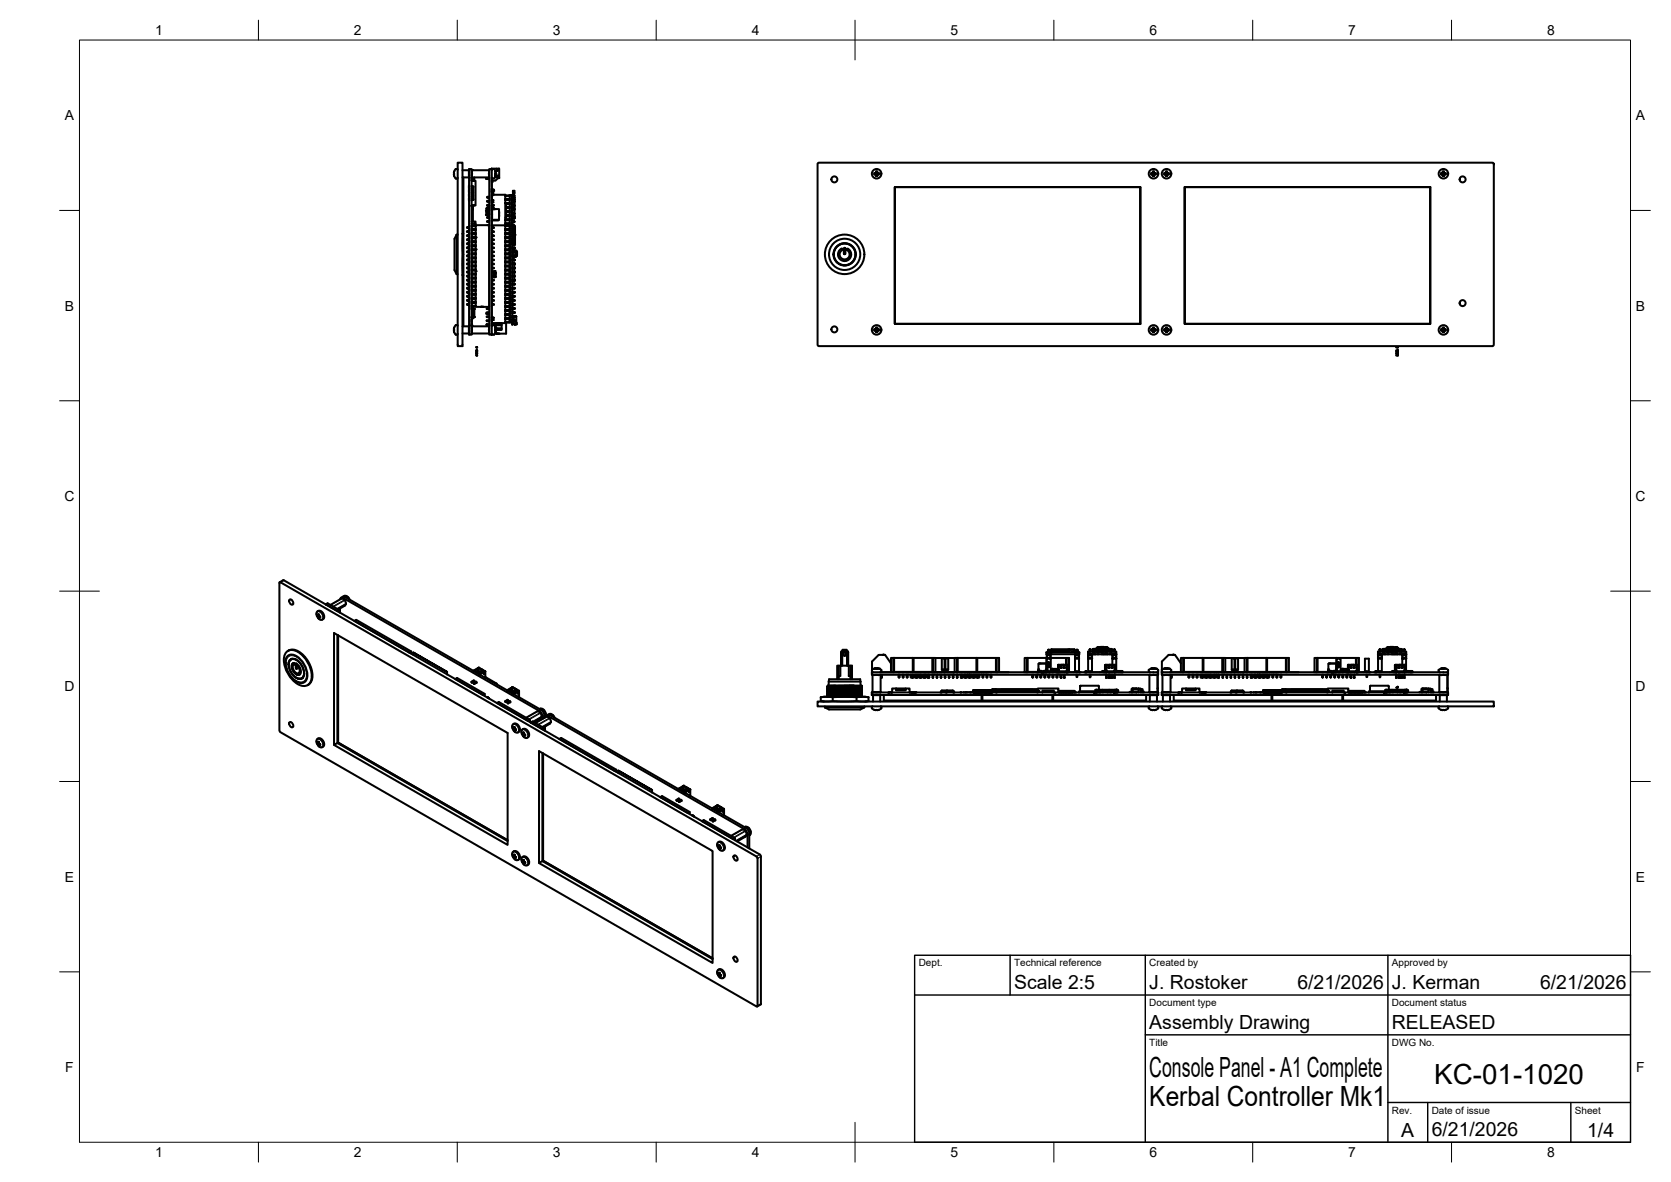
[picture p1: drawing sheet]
<svg xmlns="http://www.w3.org/2000/svg" width="420mm" height="297mm" viewBox="0 0 420 297" stroke-linecap="round" stroke-linejoin="round" font-family="sans-serif">
<defs><g id="words">
<g font-size="7">
<text x="289" y="270.6">Console Panel - A1 Complete</text>
<text x="360.6" y="272.3">KC-01-1020</text>
<text x="289" y="278.1">Kerbal Controller Mk1</text>
</g>
<g font-size="4.9">
<text x="255" y="248.5">Scale 2:5</text>
<text x="289" y="248.5">J. Rostoker</text>
<text x="326.2" y="248.5">6/21/2026</text>
<text x="350" y="248.5">J. Kerman</text>
<text x="387.2" y="248.5">6/21/2026</text>
<text x="289" y="258.6">Assembly Drawing</text>
<text x="350" y="258.6">RELEASED</text>
<text x="352.3" y="285.7">A</text>
<text x="360" y="285.5">6/21/2026</text>
<text x="399.1" y="285.7">1/4</text>
</g>
<g font-size="3.5">
<text x="39" y="8.8">1</text>
<text x="89" y="8.8">2</text>
<text x="139" y="8.8">3</text>
<text x="189" y="8.8">4</text>
<text x="239" y="8.8">5</text>
<text x="289" y="8.8">6</text>
<text x="339" y="8.8">7</text>
<text x="389" y="8.8">8</text>
<text x="16.3" y="30.2">A</text>
<text x="411.3" y="30.2">A</text>
<text x="16.3" y="78">B</text>
<text x="411.3" y="78">B</text>
<text x="16.2" y="125.9">C</text>
<text x="411.2" y="125.9">C</text>
<text x="16.2" y="173.7">D</text>
<text x="411.2" y="173.7">D</text>
<text x="16.3" y="221.6">E</text>
<text x="411.3" y="221.6">E</text>
<text x="16.4" y="269.4">F</text>
<text x="411.4" y="269.4">F</text>
<text x="39" y="290.8">1</text>
<text x="89" y="290.8">2</text>
<text x="139" y="290.8">3</text>
<text x="189" y="290.8">4</text>
<text x="239" y="290.8">5</text>
<text x="289" y="290.8">6</text>
<text x="339" y="290.8">7</text>
<text x="389" y="290.8">8</text>
</g>
<g font-size="2.5">
<text x="231" y="242.9">Dept.</text>
<text x="255" y="242.9">Technical reference</text>
<text x="289" y="242.9">Created by</text>
<text x="350" y="242.9">Approved by</text>
<text x="289" y="252.8">Document type</text>
<text x="350" y="252.8">Document status</text>
<text x="289" y="262.9">Title</text>
<text x="350" y="262.9">DWG No.</text>
<text x="350" y="279.9">Rev.</text>
<text x="360" y="279.9">Date of issue</text>
<text x="396" y="279.9">Sheet</text>
</g>
</g></defs>
<!-- layer: Visible -->
<g fill="none" stroke="#000" stroke-width=".51">
<path d="M114.1 43.5v.5M114.1 44l.1 .2M114.2 43.1h.1M114.2 44.2v.1M114.2 43.1l-.1 .4M114.2 44.2a.52 .52 0 0 0 .3 .6 .52 .52 0 0 0 .6-.1M114.8 59l-.5 1v7.9l.5 1h.3M114.8 59v9.9M114.8 59h.3M115.1 40.9h1.2v46.1h-1.2zM115.1 42.6a.52 .52 0 0 0-.6-.1 .52 .52 0 0 0-.3 .6M116.3 58.8l.1-.1-.1 2.3 .1 2.9"/>
<path d="M116.3 42.8h1.6M116.3 44.6h1.6M116.4 58.7h.1M116.5 44.6v37.4M117.6 58.1h-.2v.2h.2M117.6 57.1h-.2l.2 .2M117.6 59.1h-.2v.2h.2M117.6 58.3h.3M117.6 57.3h.3M117.6 59.3h.3M117.9 58.1h-.3v.2M117.9 42.7v2"/>
<path d="M117.9 46.7v.7M117.9 47.7v.7M117.9 48.7v.7M117.9 49.7v.7M117.9 57.9v.7M117.9 58.9v.7M117.9 59.9v.7M117.9 57.1h-.3v.2M117.9 59.1h-.3v.2M117.9 57.5h.1M117.9 57.9h.1M117.9 58.9h.1"/>
<path d="M117.9 59.9h.1M117.9 49.7h.1M117.9 46.7h.1M117.9 47.7h.1M117.9 48.7h.1M117.9 44.7h.1M117.9 42.7h.1M117.9 42.5h.7v41.6h-.7zM117.9 56.8v.7M118.6 42.7v2.7h1v6.2h-1M118.6 46.7v.7M118.6 47.7v.7"/>
<path d="M118.6 48.7v.7M118.6 49.7v.7M118.6 55.7h1v.5h-1M118.6 57.5h1M118.6 56.8h1M118.6 58.6h1M118.6 57.9h1M118.6 59.6h1M118.6 58.9h1M118.6 58.7h.1M118.6 56.7h.1M118.6 58.7h1"/>
<path d="M118.6 44.6h4.3M118.6 44.5v.1M118.6 57.7h1M118.6 59.7h1M118.6 42.8v1.8M118.6 42.8h.1M118.6 44.6v.8M118.7 42.8h4.2M118.7 49.2h.2M118.7 47.9h.1M118.7 48.3l.1 .1M118.8 45.4v-.5h.2v.5"/>
<path d="M118.8 56.2v.5M118.8 51.7l.1 .4M118.8 48.7l-.1 .1M118.8 47.9l.1 .1M118.8 48.3l.1 .1M118.8 51.7l-.2 .1 .2 .1-.2-.1M118.8 49.2h.1M118.8 51.7h.1M118.8 42.8h.1M118.8 52.1v.6l.1-.6M118.8 52.7v3M118.9 47.1h.1"/>
<path d="M118.9 48.7h.1M118.9 49.1v.1M118.9 49.6h.1M118.9 49.5v.1M118.9 50h.1M118.9 49.9v.1M118.9 46.8l-.2 .5 .2 2.9h-.2l-.1-3.4h.4v3.4h-.3M118.9 48h.1M118.9 47.5h.1M118.9 48.4h.1M118.9 50.1h.1M118.9 46.9h.1"/>
<path d="M118.9 47h.1M118.9 50.2h.1M118.9 51.6v.5M118.9 52.7v3M118.9 47.1v.1M118.9 48.7l-.1 .1M118.9 47.9v.1M118.9 47.5v.1M118.9 48.3v.1M118.9 48.7v.1M119 51.6v.2l.1-.2M119 44.9h.1"/>
<path d="M119 51.8l-.1 .1M119 44.9l.1 .5v-.5M119.3 44.6v.8M119.4 56.2v.5M119.6 56.2v.5M119.6 56.7h-1v20.3h1M119.6 56.8v.7M119.6 57.8v.8M119.6 58.6v1M119.6 59.6v1M119.6 59.9h-1M119.6 57.5v.3"/>
<path d="M122.3 44.9v.1M122.3 45h.7M122.4 49.6l.3 .1M122.4 55.7l.3 .1M122.4 51.6l.3 .1M122.4 52.6l.3 .1M122.4 54.7l.3 .1M122.4 52.2l-.1 .1 .1 .2M122.4 53.3h-.1l.1 .2M122.7 54.8h.3M122.7 51.7h.3M122.7 49.7h.3"/>
<path d="M122.7 55.8h.3M122.7 52.7h.3M123 42.8v1.8M123 42.8h.1M123 56.6v20.5h-3.4v-1M123 56.6h-3.4v.2M123 52.2h-.6v.3h.2M123 53.3h-.6v.2h.2M123 44.8h-.7l-.1 .1M123 52.8h-.8v.2h.8M123 53.9h-.8v.1h.8M123 56.5l-.4 .1"/>
<path d="M123 50.4l-.6 .1 .6 .2-.6-.1M123 55.5l-.6 .1 .3 .2M123 49.4l-.6 .1 .3 .2M123 54.5l-.6 .1 .3 .2M123 53.5l-.6 .1 .6 .1h-.6M123 52.5h-.6l.3 .2M123 51.5h-.6l.3 .2M123 42.5h.7v41.6h-.7zM123 44.5v.1M123.6 42.4h.1M123.6 42.4h1.3v.5M123.6 42.4v.1"/>
<path d="M123.7 47.5v.1M123.7 47.2l.1 .4M123.7 51.8v5.3h.5l-.5 .2v.8l.5 .1-.5 .1v.8l.5 .1-.5 .2v.7l.5 .1-.5 .2v.7l.5 .1-.5 .2v.8h.5l-.5 .2v.8h.5l-.5 .2v.8h.5l-.5 .2v.8l.5 .1-.5 .2v.7l.5 .1-.5 .2v.7l.5 .1-.5 .2v.7l.5 .1-.5 .2v.8h.5l-.5 .2v.8h.5l-.5 .2v.8l.5 .1-.5 .2v.7l.5 .1-.5 .2v.7l.5 .1-.5 .2v.7l.5 .1-.5 .2v.8h.5l-.5 .2v.8h.5l-.5 .2v3.4M123.7 51.2v.5M123.7 47.6v1.5M123.7 49.1v.3M123.7 50.7v.4M123.7 44.7v2.2M123.7 50.8h.1M123.7 50.2l.1 .1M123.7 50.2h.1v.7h-.1zM123.7 51.5l.3 .1"/>
<path d="M123.7 48.3h.1M123.7 56.6h3.3v24.6h-3.3M123.7 52.5h1.8v2.7h-1.8M123.7 52.8v2M123.7 55v.2M123.7 53h.1M123.7 54h.1M123.7 42.5v.2M123.7 47.6h.1M123.7 47.8v1.1M123.7 49.1h.1M123.7 51.1v.1"/>
<path d="M123.7 47.7h.1M123.7 52.8h.1M123.7 53.9h.1M123.7 48.9l.1 .1M123.7 44.6l.2 .3 .3-.1M123.7 47.7l.1 .1M123.7 48.2h.1M123.7 48.9h.1M123.7 47.6l.1 .1M123.7 49.1v.1M123.7 49.2v1.2M123.7 47.8v.1"/>
<path d="M123.8 50.8l-.1 .1M123.8 50.3v.5zM123.8 50.3h-.1M123.8 47.7h.1M123.8 47.8h.1M123.8 49h.1M123.8 49l-.1 .1M123.8 47.7v.1M123.8 47.8h-.1M123.9 47.8v1.2M123.9 47.6v.2M123.9 47.7l.1 .1"/>
<path d="M123.9 47.8l.2 .1M123.9 49l-.2 .2M123.9 47.8h.1M123.9 49h.1M124 51.6v.4M124 51.6h.1M124 52h.1M124 47.8h.1M124 47.7l-.1 .1M124 51.5h-.3v.5h.3M124 52l-.3 .1M124 49h-.1"/>
<path d="M124 47.9v.2M124 52.5h.1M124 48.9h3v7.7M124 47.9v1M124.1 48.9h-.1M124.1 52.5h.1M124.1 52.5h.2M124.2 42.5h.1M124.2 42.5h-.3l-.2 .3M124.3 42.5l.3 .5M124.5 44.4l.2 .1h-.2M124.5 43.6l.1 .5"/>
<path d="M124.5 43v.1M124.5 44.3h.1M124.5 43v.6M124.6 44.3l-.3 .5M124.6 44.1l-.1 .2M124.6 44.1v.1M124.7 44.1l.3 .1v.3h-.3zM124.8 44.2l.2 .1-.1 .2zM124.9 42.9h.1M125 42.9h.1M125.2 42.9h-.1M125.2 42.4v.5"/>
<path d="M125.2 42.4h.3v2.3M125.2 44.1l.3 .4-.2-.1-.2 .1zM125.3 44.2v.2zM125.3 55.2v.2h-1.6M125.5 54v.4M125.5 53.3v.4M125.5 44.8h-.3l-.6 .6h-.9M127 50l.2 .1M127 51h.1M127 55.1l.2 .1M127 56.1l1 .1M127 51.1h.3v3.5h-.3"/>
<path d="M127 51.1h1M127.1 49.2l.9-.1 .2 .2M127.1 49.2h-.1M127.1 50.2l-.1 .1M127.1 58.6l.9 .1M127.1 57.8l.9-.1 .2 .2v.6l-.2 .2M127.1 59.6l.9 .1M127.1 56.8h1h-1M127.1 57.8h.1M127.1 59.8v.1M127.1 58.8v.1M127.1 55.3h.1"/>
<path d="M127.1 56.3v.1M127.1 57.8h1M127.1 51h1M127.1 55.4h1M127.1 56.4h1M127.1 58.6h1M127.1 59.9h1M127.1 58.9h1M127.1 50h1M127.1 49.2h1M127.1 50.3h1M127.1 55.1h1"/>
<path d="M127.1 56.1h1M127.1 58.6h.1M127.1 59.6h1M127.1 57.6h.1M127.2 50.1h.8M127.2 50.1l-.1 .1M127.2 55.2h.8M127.2 55.2l-.2 .2M127.3 51.3h.8M127.3 52h.8M127.3 52.2h.7M127.3 52.3h.8"/>
<path d="M127.3 53h.8M127.3 53.2h.7M127.3 53.3h.8M127.3 54h.8M127.3 54.2h.7M127.3 54.3h.8M128 50.1l.2 .2M128 51.1l.2 .2M128 52.2l.2 .2M128 53.2l.2 .2M128 54.2l.2 .2M128 55.2l.2 .2"/>
<path d="M128 56.2l.2 .2M128 56.2l-1 .2M128 59.7l-.9 .1M128 58.7l-.9 .1M128 59.7l.2 .2v.7l-.2 .2M128 58.7l.2 .2v.6l-.2 .2M128.1 57.6l-.1 .1-.9-.1M128.1 56.8l.1 .7-1.1 .1M128.2 49.9l-.2 .2M128.2 51l-.2 .1M128.2 52l-.2 .2M128.2 53l-.2 .2"/>
<path d="M128.2 54l-.2 .2M128.2 55l-.2 .2M128.2 56l-.2 .2M128.2 56.7h.6v24.4h-.6zM128.6 49.1h.8v2.6M128.6 56.7v-7.7h-.4v7.9M128.6 54.3h.1M128.6 49.3l.5 .2M128.6 50.3l.5 .2M128.6 52.3l.5 .2M128.6 53.3l.5 .3M128.6 54.3l.3 .1"/>
<path d="M128.6 55.4l.6 .1M128.6 56.4l.6 .2M128.6 51.3l.5 .2M128.7 54v.3h.7M128.7 49.1v.2M128.7 50v.3M128.7 53v.3M128.7 51l-.1 .1M128.7 51.1v.2M128.7 55.1h-.1M128.8 49.9l.1 .3M128.8 54.4h.6"/>
<path d="M128.8 50.2v.1M128.8 54h.1M128.8 52l.2 .2h-.4M128.8 60v.5M128.8 59v.5M128.8 57.9v.6M128.8 54h.2M128.8 59.4l.1 .7M128.8 59.4h.5M128.8 59.1h.5M128.8 57.1h.5M128.8 58.6v.5"/>
<path d="M128.9 49.9l-.3 .1M128.9 55h-.3M128.9 51.9l-.3 .1M128.9 49.9l.1 .3v-.4v.5l-.2-.1M128.9 59.4v.7M128.9 57.6v.5M128.9 54.4l.3 .1M128.9 51.9l.1 .3-.3 .1M128.9 57.6l-.1 .5M128.9 58.6l-.1-.3h.5v.7M128.9 57.6h.1M128.9 53.9l.1 .1"/>
<path d="M128.9 58.5h.1M128.9 58.3v.2M128.9 53.5h.1M128.9 58.5v.6M129 54h.1M129 59.7h.2M129 57.6v.3M129 59.4v.3M129 59.7l.1 .1M129.1 58h.2M129.1 57.6h-.1M129.1 59.4h.1"/>
<path d="M129.1 49.7l-.2 .2M129.1 52.8l-.5 .2M129.1 53.8h.1M129.1 54.8h.1M129.1 55.8l-.5 .3M129.1 51.8h.1M129.1 56.9h.1M129.1 56.6h.1M129.1 50.8h.1M129.1 57.6v.3M129.1 59.4v.3M129.2 54.5l-.1 .1"/>
<path d="M129.2 55.5l-.1 .1M129.2 53.8l-.6 .2M129.2 54.9l-.3 .1M129.2 59.4v.3M129.2 50.7l-.6 .3M129.2 56.8l-.2 .1M129.2 51.8l-.3 .1M129.2 55.6l.2 .1-.2 .1zM129.2 56.6l.2 .1-.2 .2zM129.2 57.6h-.2v.3h.2M129.2 59.4h-.2v.3M129.2 59.7l-.1 .1"/>
<path d="M129.2 57.6v.4M129.3 48.7v-.8h-.3v1.2M129.3 57.8v.2M129.3 58h.1M129.3 54.8h-.1M129.3 59.1l.2 .1-.2 .2zM129.3 57.1v.2h-.5l.2 .2M129.3 57.1h.2l-.2 .2M129.3 50.8v-.1v.9M129.3 50v.6M129.3 51.7v.8M129.3 52.5h.1"/>
<path d="M129.3 50h.1M129.3 58.5l.2 .5M129.3 54.8h.1M129.3 57.9l.1 .1M129.3 48.4v.7M129.3 57.5l-.2 .1M129.4 50.1v.1M129.4 51.6l-.2-.1v.3l.2-.1M129.4 52.6l-.2-.1v.3l.2-.1M129.4 53.6h-.2v.2l.2-.1M129.4 49.6l-.2-.1v.2h.2M129.4 50.6l-.2-.1v.3l.2-.1"/>
<path d="M129.4 54.7l-.2-.1v.2l.2-.1M129.4 54.8l-.4 .1M129.4 51.7l-.1 .1M129.4 51.8l-.1 .7M129.4 52.5v2.3M129.4 54.8l-.1 .1M129.4 50.2l-.1 .4M129.4 58.5l-.1 .4M129.4 58.1h-.6M129.4 58.1l.1 .2M129.4 58.3v.2M129.4 58l.1 .7"/>
<path d="M129.4 57.6l-.1 .3M129.4 57.3v.3M129.4 57.7v.3M129.5 58.2l-.2-.1v.2h.2M129.5 58.7h.1M129.5 57.3v-.4h-.7v.6M129.5 57.3l-.2 .2M129.5 57.3v1.7M129.5 59v1.1M205.6 41l.3-.1h169.4l.3 .3v45.5l-.3 .3h-169.5l-.2-.3zM219.9 43.8h.2M220 43.8h.3v.4h.3l-.1-.2 .2-.2"/>
<path d="M220 43.6l-.1-.1v.3M220 43.8h-.1M220.1 43.6v.1M220.1 43.8l.1 .1M220.1 43.8h.1M220.2 43.5h.1M220.2 43.5h-.3M220.2 43.9l.1 .1M220.3 43.1v.2M220.3 43.8l-.1 .1M220.3 43.4h.1M220.3 43.1h.3"/>
<path d="M220.3 43.4l-.1 .1M220.3 44v.2M220.3 43.1v.3M220.3 43.3l-.3 .3M220.3 44h.2M220.3 43.3h.2M220.5 43.4l.1 .1M220.6 43.1v.3M220.6 43.8v.1M220.6 43.4v.1M220.6 44v.2M220.6 43.9l-.1 .1"/>
<path d="M220.6 43.5l.2 .1M220.7 43.8h.1M220.7 43.8l-.1 .1M220.8 43.8h.2M220.8 43.6l.2-.1v.3M220.8 43.6v.1M221 43.8h-.3M221 43.5h-.4M225 47h61.7v34.4h-61.7zM289.5 43.8h.2M289.7 43.8h.2v.4M289.7 43.6l-.2-.1v.3"/>
<path d="M289.7 43.8h-.2M289.7 43.6v.1M289.7 43.8h.1M289.7 43.8l.2 .2M289.8 43.5h.1M289.9 43.1v.4l-.2 .1M289.9 43.8l-.1 .1M289.9 44v.2M289.9 44h.1M290 44h.1M290 43.3h.1M290.1 43.4l.1 .1"/>
<path d="M290.2 43.1v.3M290.2 44v.2M290.2 43.8v.1M290.2 43.4v.1M290.2 43.1h-.3v.3l-.4 .1M290.2 43.9l-.1 .1M290.2 43.5h.1M290.3 43.6h.1M290.3 43.8h.1M290.3 43.8l-.2 .2 .1 .2h-.3M290.3 43.8l-.1 .1M290.4 43.8h.2"/>
<path d="M290.4 43.6l.2-.1v.3M290.4 43.6v.1M290.6 43.8h-.3M290.6 43.5h-.4M292.8 43.8h.2M292.9 43.8h.3v.4h.3M292.9 43.6l-.1-.1v.3M292.9 43.8h-.1M293 43.6v.1M293 43.8h.1M293 43.8l.1 .1M293.1 43.5h.1"/>
<path d="M293.1 43.5h-.3M293.1 43.9l.1 .1M293.1 43.4h.1M293.2 43.1v.2M293.2 43.8l-.1 .1M293.2 44v.2M293.2 43.1h.3M293.2 43.1l-.1 .4M293.2 43.3l-.3 .3M293.2 44h-.1M293.2 43.3h.2M293.4 44h-.2"/>
<path d="M293.4 43.4l.1 .1M293.4 43.1v.3zM293.5 44l-.1 .2M293.5 43.8v.1M293.5 43.4v.1M293.5 43.9v.1M293.5 43.5h.1M293.6 43.6h.1M293.6 43.8h.1M293.6 43.8l-.2 .2 .1 .2M293.6 43.8l-.1 .1M293.7 43.8h.2"/>
<path d="M293.7 43.6l.2-.1v.3M293.7 43.6v.1M293.9 43.5h-.4M293.9 43.8h-.3M297.9 47h61.7v34.4h-61.7zM362.4 43.8h.4v.4h.1h.2v-.4h.1M362.4 43.5v.3l.4 .2M362.6 43.6v.1M362.6 43.8h.1M362.6 43.5h-.2M362.7 43.5h.1M362.8 43.1v.2"/>
<path d="M362.8 43.4h.1M362.8 43.8l-.1 .1M362.8 44v.2M362.8 43.1h.3M362.8 43.1v.3M362.8 43.4l-.2 .1M362.8 43.3v.2h-.4M362.8 44h.2M362.8 43.3h.2M363 43.4l.1 .1M363.1 43.8v.1M363.1 43.1v.3"/>
<path d="M363.1 44v.2M363.1 43.4v.1M363.1 43.9l-.1 .1M363.1 43.5l.2 .1M363.2 43.8h.1M363.2 43.8l-.1 .1M363.3 43.8h.2h-.3M363.3 43.6v.1M363.5 43.5l-.2 .1M363.5 43.5h-.4M363.5 43.5v.3M116.4 63.9l-.1 2.3 .1 2.9h-.1"/>
<path d="M116.4 63.9h.1M116.4 69.1h.1M117.6 69.2l-.2 .1 .2 .2M117.6 70.3h-.2l.2 .2M117.6 64.2h-.2v.2h.2M117.6 72.3h-.2l.2 .3M117.6 60.1h-.2v.2l.2 .1M117.6 61.1l-.2 .1v.1l.2 .1M117.6 65.2h-.2v.2h.2M117.6 71.3h-.2l.2 .3M117.6 74.3l-.2 .1 .2 .2M117.6 73.3h-.2l.2 .3"/>
<path d="M117.6 75.4h-.2l.2 .2M117.6 76.4h-.2l.2 .2M117.6 62.1l-.2 .1v.2h.2M117.6 63.1l-.2 .1v.2h.2M117.6 68.2l-.2 .1v.2h.2M117.6 67.2l-.2 .1v.1l.2 .1M117.6 66.2h-.2v.2h.2M117.6 69.5h.3M117.6 70.5h.3M117.6 64.4h.3M117.6 72.6h.3M117.6 60.4h.3"/>
<path d="M117.6 61.4h.3M117.6 65.4h.3M117.6 71.6h.3M117.6 74.6h.3M117.6 73.6h.3M117.6 75.6h.3M117.6 76.6h.3M117.6 62.4h.3M117.6 63.4h.3M117.6 68.5h.3M117.6 67.5h.3M117.6 66.4h.3"/>
<path d="M117.9 69.2h-.3v.3M117.9 70.3h-.3v.2M117.9 64.2h-.3v.2M117.9 72.3h-.3v.3M117.9 60.1h-.3v.3M117.9 60.9v.7M117.9 61.9v.7M117.9 63v.6M117.9 64v.7M117.9 65v.7M117.9 66v.7M117.9 68v.7"/>
<path d="M117.9 67v.7M117.9 69.1v.6M117.9 70.1v.6M117.9 71.1v.7M117.9 72.1v.7M117.9 73.1v.7M117.9 74.1v.7M117.9 75.1v.7M117.9 76.2v.6M117.9 61.1h-.3v.3M117.9 65.2h-.3v.2M117.9 71.3h-.3v.3"/>
<path d="M117.9 74.3h-.3v.3M117.9 73.3h-.3v.3M117.9 75.4h-.3v.2M117.9 76.4h-.3v.2M117.9 62.1h-.3v.3M117.9 63.1h-.3v.3M117.9 68.2h-.3v.3M117.9 67.2h-.3v.3M117.9 66.2h-.3v.2M117.9 60.9h.1M117.9 61.9h.1M117.9 65h.1"/>
<path d="M117.9 66h.1M117.9 67h.1M117.9 68h.1M117.9 72.1h.1M117.9 73.1h.1M117.9 74.1h.1M117.9 75.1h.1M117.9 63h.1M117.9 64h.1M117.9 69.1h.1M117.9 70.1h.1M117.9 71.1h.1"/>
<path d="M117.9 76.2h.1M118.6 79.6v.1M118.6 60.6h1M118.6 61.6h1M118.6 62.6h1M118.6 63.6h1M118.6 64.7h1M118.6 65.7h1M118.6 66.7h1M118.6 67.7h1M118.6 68.7h1M118.6 69.7h1"/>
<path d="M118.6 70.7h1M118.6 71.8h1M118.6 72.8h1M118.6 73.8h1M118.6 74.8h1M118.6 75.8h1M118.6 76.8h1M118.6 63h.1M118.6 64h.1M118.6 69.1h.1M118.6 70.1h.1M118.6 71.1h.1"/>
<path d="M118.6 76.2h.1M118.6 77h.1M118.6 77.4h.1M118.6 77.3l.1 .1M118.6 79.7v.3l.1-.1M118.6 64h1M118.6 60.7h1M118.6 61.8h1M118.6 62.8h1M118.6 62.9h1M118.6 63.8h1M118.6 64.8h1"/>
<path d="M118.6 65.8h1M118.6 66.8h1M118.6 67.8h1M118.6 68.9h1M118.6 69h1M118.6 69.9h1M118.6 70h1M118.6 70.9h1M118.6 71.1h1M118.6 71.9h1M118.6 72.9h1M118.6 74h1"/>
<path d="M118.6 76h1M118.6 76.1h1M118.6 77.4v.2M118.6 79.7h.1M118.6 77.6h.1M118.6 77.5h.2M118.6 77.6l.3 .1M118.6 77.6v.1M118.6 79.7h.3M118.6 77l.1 .3 .3 .2 .1-.5M118.6 77.1h.2M118.7 77.2h.1"/>
<path d="M118.7 79.9h.1M118.7 77.5l.2 .1M118.7 77.4l.2 .1M118.7 77.4h.1M118.8 79.7h-.2M118.8 77.1v.1M118.8 77.5h.1M118.8 77v.1M118.8 77.2v.1M118.9 79.8l-.2 .1M118.9 77.6h-.3M118.9 77.7v1.9l-.3 .1"/>
<path d="M118.9 77.5v.1M118.9 79.7v.1M118.9 79.7h.1M118.9 77.6h.1M118.9 77v.3M119 79.8l-.3 .2M119 79.7h.2h-.2M119 79.7l-.3 .4M119 77.6h.2M119 77.7v1.9l.2 .1M119 77v.6M119 77.7h.3v2"/>
<path d="M119.1 79.7h.1M119.3 79.6l-.1 .1M119.6 60.9v.7M119.6 61.9v.7M119.6 62.9v.7M119.6 63.9v1.8M119.6 65.7v1M119.6 67v.7M119.6 68v.7M119.6 69v1M119.6 70v1M119.6 71v.8"/>
<path d="M119.6 71.8v1M119.6 72.8v1M119.6 74.1v.7M119.6 75.1v1M119.6 60.9h-1M119.6 61.9h-1M119.6 65h-1M119.6 66h-1M119.6 67h-1M119.6 68h-1M119.6 72.1h-1M119.6 73.1h-1"/>
<path d="M119.6 74.1h-1M119.6 75h-1M119.6 75.1h-1M119.6 60.6v.3M119.6 61.6v.3M119.6 62.6v.3M119.6 63.6v.3M119.6 66.7v.3M119.6 67.7v.3M119.6 68.7v.3M119.6 73.8v.3M119.6 74.8v.3"/>
<path d="M120.9 77.1h.1M120.9 77.1h.2M121 77.1h.1M121.1 77.1h.1M121.1 77.1h.2M122.4 78.6l-.2 .3 .8 .1M123 79.5h-.6v.2h.6M123 78.5h-.6v.2h.6M123 77.4l-.6 .1v.1l.6 .1M123.7 79.9h.3v.4h-.3zM123.7 79.8l.3 .1M124 79.9h.1"/>
<path d="M124.2 68.1l.4 .1-.4 .1zM124.2 68.7h.4v.2l-.3-.1-.1 .2zM124.2 69.4l.4 .2-.4 .2zM124.2 69h.4v.3h-.3zM124.3 69.1h.3v.1l-.2 .1zM124.4 69.5l.2 .1zM127 66.8l1 .1M127 75.9l.2 .1M127 69.9h.2M127 67.8l.2 .1M127 78h.2M127.1 78v.1"/>
<path d="M127.1 67.9h.1M127.1 69.9v.1M127.1 76v.1M127.1 78.9l.9 .1M127.1 72.8l.9 .1M127.1 61.9h1h-1M127.1 77.9l.9 .1M127.1 71.8l.9 .1M127.1 78.9h.1M127.1 78.2h.1M127.1 72.8h.1M127.1 61.9h.1"/>
<path d="M127.1 67h.1M127.1 79.2h.1M127.1 73.8h.1M127.1 73.1h.1M127.1 67.7v.1M127.1 77.9h.1M127.1 71.8h.1M127.1 76.9l.9 .1M127.1 70.8l.9 .1M127.1 64.7l.9 .1M127.1 63.9l.9-.1 .2 .2v.6l-.2 .2M127.1 74.1l.9-.1 .1 .1h-1"/>
<path d="M127.1 65.7l.9 .1M127.1 62.9h1h-1M127.1 76.1h.1M127.1 63.9h.1M127.1 77.1v.1M127.1 71h.1M127.1 75.1h.1M127.1 64h1M127.1 60.6h1M127.1 61.6h1M127.1 60.9h1M127.1 65.7h1"/>
<path d="M127.1 65h1M127.1 66h1M127.1 67h1M127.1 71.8h1M127.1 71.1h1M127.1 72.1h1M127.1 73.1h1M127.1 76.1h1M127.1 77.2h1M127.1 70.8h1M127.1 76.9h1M127.1 64.7h1"/>
<path d="M127.1 78.2h1M127.1 79.2h1M127.1 73.8h1M127.1 67.7h1M127.1 77.9h1M127.1 60.6l.1 .2h.8M127.1 79.9h.1M127.1 61.6h.1M127.1 69l.9-.1 .1 .1h-1M127.1 76.9h.1M127.1 70.8h.1M127.1 70h1"/>
<path d="M127.1 64.7h.1M127.1 78.9h1M127.1 72.8h1M127.1 66.7h1M127.1 74.8v.1M127.1 68.7v.1M127.1 67.7h.1M127.1 65.7h.1M127.1 75.8v.1M127.1 69.8h.1M127.1 63.7h.1M127.2 76l-.1 .1"/>
<path d="M127.2 69.9l-.1 .1M127.2 67.9l-.1 .1M127.2 75h.8l.1 .1h-1zM127.2 76h.8l.2 .2M127.2 69.9h.8l.2 .2v.6l-.2 .2M127.2 67.9h.8l.1 .1h-1M127.2 78l-.1 .2M127.2 78h.8M128 65.8l-.9 .2M128 71.9h-1l.1 .2M128 60.8l-.9 .1M128 77l-.9 .1"/>
<path d="M128 70.9l-.9 .1M128 64.8l-.9 .1M128 78l.2 .2v.7l-.2 .1M128 71.9l.2 .2v.7l-.2 .1M128 65.8l.2 .2v.7l-.2 .2M128 79l.2 .3-.1 .6-1 .1 1-.1M128 72.9l.2 .2v.7l-.2 .2-.9-.1M128 66.9l.2 .1v.7l-.2 .2-.9-.1M128 60.8l.2 .1v.7l-.2 .2-.9-.2M128 77l.2 .2M128 70.9l.2 .2v.6l-.2 .2M128 64.8l.2 .2v.6l-.2 .2"/>
<path d="M128 66.9l-.9 .1M128 72.9l-.9 .2M128 79l-.9 .2M128 67.9h.1M128 62.7h.2M128 68.8v.1M128 69.9h.1M128 70.9v.1M128 71.9v.1M128 72.9v.1M128 73.9v.1M128 75h.1"/>
<path d="M128 76h.1M128 77v.1M128 78v.1M128 79v.1M128.1 66.8h.1M128.1 63.7h.1M128.1 74.9h-1M128.1 68.8h-1M128.1 62.6l-.1 .2h-.8l-.1-.2M128.1 75.9h-1M128.1 69.8h-1M128.1 63.7l-.1 .1-.9-.1"/>
<path d="M128.1 74.1v.8h-1M128.1 68v.8h-1M128.1 61.9l.1 .7h-1.1M128.1 75.1v.8h-1M128.1 69v.8h-1M128.1 62.9l.1 .7-1.1 .1M128.2 76.2v.6l-.2 .2M128.2 77.2v.6l-.2 .2M128.2 77.9v.3M128.2 76.8v.4M128.2 75.8v.4M128.2 74.8v.4"/>
<path d="M128.2 73.8v.4M128.2 74.8h.1M128.8 79.3v.5M128.8 78.3v.5M128.8 77.3v.5M128.8 76.2v.6M128.8 75.2v.6M128.8 74.2v.5M128.8 73.2v.5M128.8 72.2v.5M128.8 71.2v.5M128.8 70.2v.5"/>
<path d="M128.8 69.1v.6M128.8 68.1v.5M128.8 67.1v.5M128.8 66.1v.5M128.8 65.1v.5M128.8 64.1v.5M128.8 63v.5M128.8 62v.5M128.8 61v.5l.5-.1M128.8 75.1v.1M128.8 60.6h.6M128.8 60.7h.1"/>
<path d="M128.8 60.9h.1M128.8 62.7h.2M128.8 66h.5v.2M128.8 65.1l.2 .1M128.8 62.5l.2 .2M128.8 60.9v.2h.5M128.8 79.4h.1M128.8 77.8v.5M128.8 76.8v.5M128.8 75.8v.4M128.8 74.8v.3M128.8 73.7v.5"/>
<path d="M128.8 74.7v.1M128.8 70.5h.5v.3h-.5M128.8 64.4h.5M128.8 72.6h.5M128.8 60.4h.5M128.8 65.5h.5M128.8 71.6h.5M128.8 74.6h.5M128.8 73.6h.5M128.8 76.6h.5M128.8 66.5h.5v.8l-.5-.1M128.8 67.5h.5v.8l-.5-.1"/>
<path d="M128.8 68.5h.5v.8M128.8 79.7h.5M128.8 77.6h.5M128.8 76.4h.5M128.8 64.2h.5M128.8 78.4h.5M128.8 78.7h.5M128.8 72.3h.5M128.8 66.2h.5M128.8 60.1h.5M128.8 74.3h.5M128.8 62.2h.5"/>
<path d="M128.8 62.4h.5M128.8 79.4h.5M128.8 73.3h.5M128.8 77.4h.5M128.8 71.3h.5M128.8 75.4h.5M128.8 69.3h.5M128.8 63.2h.5M128.8 60.1h.1M128.9 60.9v-.3l.5 .1v.3h-.6M128.9 61.5h.1M128.9 60.6l-.1 .3"/>
<path d="M128.9 79.4l.9 .1M128.9 79.9v.3M128.9 61.4v.1M128.9 63.4v.8M128.9 79.9h.1M128.9 64.6l.2 .1-.1-.1M128.9 63.2v-.3h.8l-.2 1.2h.2v.5l-.9-.1M128.9 79.8v.1M128.9 62.9l.2-.1-.1 .1M128.9 62.9h.1M129 65.1l.3 .1h-.5M129 62.5l.3 .1-.3 .1"/>
<path d="M129 61v.1M129 79.8h.1M129 79.7v.1M129.1 61v.1M129.1 61.1h.1M129.3 76.4l.2 .1-.2 .1zM129.3 70.3l.2 .1-.2 .1zM129.3 64.2l.2 .1-.2 .1zM129.3 78.4l.2 .1-.2 .2zM129.3 72.3l.2 .1-.2 .2zM129.3 66.2l.2 .1-.2 .2zM129.3 74.3l.2 .1-.2 .2z"/>
<path d="M129.3 68.2l.2 .1-.2 .2zM129.3 62.2h.2l-.2 .2zM129.3 79.4l.2 .1-.2 .2zM129.3 73.3l.2 .1-.2 .2zM129.3 67.2l.2 .1-.2 .2zM129.3 77.4l.2 .1-.2 .1zM129.3 71.3l.2 .1-.2 .2zM129.3 65.2l.2 .1-.2 .2zM129.3 75.4v.2h-.5M129.3 75.4h.2l-.2 .2M129.3 69.3v.2h-.5M129.3 69.3h.2l-.2 1h-.5"/>
<path d="M129.3 63.2v.2h-.5M129.3 63.2l.2 .1-.2 .1M129.4 60.1h.1M129.4 60.6h.1M129.4 60.1v.1M129.4 79.4v.1M129.4 60.1l.1 .2M129.4 60.6v.1M129.5 60.2l-.2-.1v.3l.2-.1M129.5 79.5h.3M129.5 60.3h.1M129.5 61.2l-.2-.1v.3l.2-.1"/>
<path d="M129.5 60.1v.2M129.5 60.6l-.1 .2M129.5 60.8l-.1 .7h-.4v-.1M129.5 61.2v.1M129.5 61.3l-.1 .2M129.5 60.3v.3M129.5 61v.2M129.5 61.3l-.1 .1M129.6 79.4v.1M129.7 63.1l.3 .1v1.1h-.3M129.8 79.5v1.9M211.7 62.5a.38 .38 0 0 1 .1 .4 .38 .38 0 0 1-.4 .2l-.3 .9 .3 .8 .8 .4 .7-.1 .5-.4 .2-.6-.1-.8-.6-.5 .2-.3a1.53 1.53 0 0 1 .9 1.4l-.2 .8-.6 .7-.7 .2-1-.2-.6-.6-.2-1 .4-.9 .6-.4"/>
<path d="M212.2 62.3l.4 .2v1.2l-.2 .2-.2-.2zM114.2 82.3h.1M114.2 83.5h.1M114.2 82.4v1.1M114.2 83.5a.52 .52 0 0 0 .3 .5 .52 .52 0 0 0 .6-.1M114.5 81.7l.6 .2M114.6 81.8l-.4 .5M116.3 82h1.6M116.3 83.8h1.6M117.9 81.9v2M117.9 83.9h.1M117.9 81.9h.1"/>
<path d="M118.6 80.7h.1M118.6 81.4h.1M118.6 81.9h.1M118.6 81.9v2M118.6 80.9v.5M118.6 81.4v.2M118.6 80.4v.2M118.6 81.6v.2M118.6 81.8v.1M118.6 83.8h.1M118.6 82v1.8M118.6 82h.1"/>
<path d="M118.7 82h4.2M118.7 83.8h4.2M118.7 80.1h.1M118.7 80h.1M118.7 80.1l-.1 .3M118.7 80l-.1 .4M120 88.9h.1M120 88.8h-.3l.3 .1M120 89.3h.1M120 89.2h-.3l.3 .1M120 87.3h.1M120 87.2h-.3l.3 .1"/>
<path d="M120 88.1h.1M120 88h-.3l.3 .1M120 88.2v.1zM120 88.2h-.3l.3 .1M120 88.6v.1zM120 88.6h-.3l.3 .1M122.4 81.7h.6M122.4 81.5h-.1l.1 .2M122.4 81.5h.6M122.4 81.5v.2M123 82v1.8M123 82h.1"/>
<path d="M123 80.5h-.6v.2h.6M123 83.8h.1M123.7 83.9v.1M123.7 80.2v1M123.7 81.7h.1M123.7 81.2v.7M123.7 81.5h.1M123.7 83.8l.2 .3h.3M123.7 81.2v.6M123.7 81.3h2.4v1.6h-1.6M124 80.3h.1M124 80.3l-.3 .1"/>
<path d="M124.2 81.7h.1M124.2 81.7h-.3l-.2 .3M124.3 81.7l.3 .6M124.5 82.8l.1 .3M124.5 83.5v.1M124.5 82.3l.1 .2M124.6 83.5l-.3 .6M124.6 82.5h.1M124.6 83.3l-.1 .2M124.6 83.3h.1M124.6 82.8h-.1M124.6 81.7h1.5"/>
<path d="M124.6 81.5h1.5M124.6 82.5h1.5M124.6 81.3v1.2M124.6 82.8v.1M124.6 82.5v.2M124.6 83.1v.2M124.6 82.7h1.5M124.6 82.7v.1M124.8 83.8h.6M124.9 81.2h.4M125.3 81.2h.1M125.4 81.2h.1"/>
<path d="M125.5 81.2h.1M125.5 81.2h.2M125.7 81.2h.1M127.1 80.2l.9-.1 .1 .1h-1M127.1 80.9h.1M127.3 81.1v2.7h-2.9M128.1 80.9l-1 .1M128.1 80.2v.7h-1M128.8 80.3v.5M128.8 81.4h.5M128.8 80.2v.1M128.8 81.4v.2l.1-.1"/>
<path d="M128.8 80.5h.5M128.8 80.4h.1M128.9 80.2l.5 .2M128.9 80.2v.3M128.9 80.7v.2M129 81.4l-.1 .1M129.3 80.5h.2l-.2 .2zM129.3 80.7h-.5M129.3 81.4v.1M129.3 81.4h.3M129.3 80.3l.1 .2M129.3 81.4l.1 .1"/>
<path d="M129.4 80.7l-.6 .2v.5M129.4 80.7l-.1 .1M129.4 81.5h.1M129.6 81.4h.2M129.6 81.4v.2l-.3-.1M129.6 81.4l-.1 .1M129.7 81.4l.1 .1M129.8 81v.2M129.8 81.4l.1 .1h-.2M219.9 82.8v.3M219.9 82.7l.1 .1M219.9 82.8h.2"/>
<path d="M219.9 83h.2M220 83l.3 .3M220 83l-.1 .1M220.1 82.8v.2M220.1 83.1h.1M220.1 83v.1M220.2 82.7l.1 .1M220.2 82.7l-.1 .1M220.2 83.1l.1 .1M220.3 82.3v.2M220.3 83l-.1 .1M220.3 82.6h.1"/>
<path d="M220.3 83.5h.3M220.3 82.3h.3M220.3 82.6l-.1 .1M220.3 83.2v.3M220.3 82.4v.2M220.3 83.3v.2M220.3 82.5l-.3 .3M220.3 83.2h.1M220.3 83.3h.2M220.3 82.5h.2M220.5 83.3l.1 .2M220.5 82.6l.1 .1"/>
<path d="M220.5 83.2h.1M220.6 82.3v.3M220.6 83v.1M220.6 82.6v.1M220.6 82.4v.2M220.6 83.2v.3M220.6 83.1v.1M220.6 82.7l.1 .1M220.7 83.1l-.2 .2M220.7 82.8h.1M220.7 83h.1M220.7 83.1h-.1"/>
<path d="M220.8 83l.2 .1M220.8 82.8v.2M221 82.7l-.2 .1M221 83h-.3M221 82.8h-.4M221 82.8v.3M289.5 82.8v.3M289.5 82.7l.2 .1M289.5 82.8h.2M289.5 83h.2M289.7 83h.2v.5M289.7 83l-.2 .1"/>
<path d="M289.7 82.8v.2M289.7 83v.1M289.7 83.1l.2 .1M289.8 82.7l.1 .1M289.9 82.3v.5h-.2M289.9 83l-.1 .1M289.9 83.2v.3h.3M290 83.3h.1M290 82.5h.1M290.1 83.3l.1 .2M290.1 82.6l.1 .1M290.1 83.2h.1"/>
<path d="M290.2 82.4v.2M290.2 83.2v.3M290.2 82.3v.3M290.2 83v.1M290.2 82.6v.1M290.2 82.3h-.3v.3l-.2 .2M290.2 83.1v.1M290.2 82.7l.1 .1M290.3 82.8h.1M290.3 83h.1M290.3 83.1l-.2 .2M290.3 83.1h-.1"/>
<path d="M290.4 83l.2 .1M290.4 82.8v.2M290.6 82.7l-.2 .1M290.6 83h-.3M290.6 82.8h-.4M290.6 82.8v.3M292.8 82.8v.3M292.8 82.7l.1 .1M292.8 82.8h.2M292.8 83h.2M292.9 83l.3 .3M292.9 83l-.1 .1"/>
<path d="M293 82.8v.2M293 83v.1M293 83.1h.1M293.1 82.7l.1 .1M293.1 82.7l-.1 .1M293.1 83.1l.1 .4M293.1 82.6h.1M293.2 82.3v.2M293.2 83l-.1 .1M293.2 83.5h.3M293.2 82.3h.3M293.2 82.4l-.1 .3"/>
<path d="M293.2 83.3v.2M293.2 82.5l-.3 .3M293.2 83.2h-.1M293.2 83.3h.2M293.2 82.5h.2M293.4 82.6l.1 .1M293.4 82.4v.2zM293.5 83v.1M293.5 82.6v.1M293.5 83.1v.1M293.5 82.7l.1 .1M293.6 82.8h.1"/>
<path d="M293.6 83h.1M293.6 83.1l-.2 .1 .1 .3-.1-.3M293.6 83.1h-.1M293.7 83l.2 .1M293.7 82.8v.2M293.9 82.7l-.2 .1M293.9 82.8h-.4M293.9 83h-.3M293.9 82.8v.3M351.1 88.8l.4 .1zM351.1 89.2l.4 .1zM351.1 87.2l.4 .1z"/>
<path d="M351.1 88l.4 .1zM351.1 88.2l.4 .1zM351.1 88.6l.4 .1zM351.4 88.9h.1M351.4 89.3h.1M351.4 87.3h.1M351.4 88.1h.1M351.4 88.3h.1M351.4 88.7h.1M362.4 83.1l.4-.1v.3M362.6 82.8v.2M362.6 82.7v.1"/>
<path d="M362.6 83v.1M362.6 82.7l-.2 .1v.2l.4 .2M362.7 82.7l.1 .1M362.8 82.3v.2M362.8 82.6h.1M362.8 83l-.1 .1M362.8 83.2v.3M362.8 83.5h.3M362.8 82.3h.3M362.8 82.4v.2M362.8 82.6l-.2 .2M362.8 83.3v.2"/>
<path d="M362.8 82.5v.3l-.4-.1M362.8 83.2h.1M362.8 83.3h.2M362.8 82.5h.2M363 83.3l.1 .2M363 82.6l.1 .1M363 83.2h.1M363.1 82.8l.4-.1-.2 .1M363.1 83v.1M363.1 82.4v.2M363.1 83.2v.3M363.1 82.3v.3"/>
<path d="M363.1 82.6v.1M363.1 83.1v.1M363.1 82.7l.1 .1M363.2 82.8h.1M363.2 83h.1M363.2 83.1l-.1-.1-.1 .3M363.2 83.1h-.1M363.3 83l.2 .1-.3-.1M363.3 82.8v.2M363.5 82.8v.3M70.3 146.3l120 69 .2 .4-.1 37.2h-.2l-119.8-69-.1-.3zM70.3 146.3l1.1-.5 119.7 69 .2 .4v37.1l-.9 .6"/>
<path d="M72.8 150.7a.76 .76 0 0 1 .8 .4 .76 .76 0 0 1-.1 .9l-.6-.5zM79.6 154.4a1.42 1.42 0 0 0 1.1 1.4l.3-.1 .5-.4v-.6l-.3-.7-.5-.4-.5-.1-.5 .3-.2 .6M79.7 154.5v.2l.5-.1M79.7 154.8l.3 .3M79.7 154.5l.2 .1M80 155v.2M80 154.6h-.1M80.2 154.7l-.4 .2M80.2 154.7v.1M80.2 154.8l-.3 .2M80.2 154.5l-.3 .2M80.2 154.5l-.3 .1"/>
<path d="M80.2 155.1h.1M80.2 154.8l.3 .2v.2l-.2-.1M80.2 154.5l-.2-.2-.1 .3M80.2 154.5v.2M80.3 154.9l-.4 .2M80.4 154.9l-.4 .4 .2 .1v-.3M80.5 154.9l-.3 .2M80.5 155l-.2 .1M83.1 152l2.8-1.6 .4 .1 .5 .5 .2 .8-.3 .4-1.7 1M84.8 159.6v27.1M84.9 153.6l-3-1.7 .5-.3 2.9 1.7v.6M85 159.7v26.9l42.6 24.5"/>
<path d="M85.3 153.3l-.4 .3M85.5 152.9v1.1M85.5 150.6l.3-.4 .5 .1 49.3 28.3 .7 .8 .1 1.3M85.7 150.2l.7-.3 .4 .1 32.2 18.6M86.3 149.9l.8-.1 .8 .9M89.1 156h.1M72 163.9a2.52 2.52 0 0 1 3.5 .3 7 7 0 0 1 2.6 7.1 2.08 2.08 0 0 1-3.2 .6 7.5 7.5 0 0 1-3.5-6.8zM72.4 164.8a2.49 2.49 0 0 1 3.2 .9 5.1 5.1 0 0 1 1.4 5.2 1.91 1.91 0 0 1-3 0 5.5 5.5 0 0 1-2-5.7zM72.6 167h.1M72.6 163.5l-.2 .1M72.6 163.5a3.4 3.4 0 0 1 3.8 1.3 6.7 6.7 0 0 1 1.9 6.4l-.8 .9M72.8 165.9a1.69 1.69 0 0 1 2.6 .6l.7 1a2.37 2.37 0 0 1-.2 3 2.57 2.57 0 0 1-2.9-1.9 2.99 2.99 0 0 1-.2-2.7z"/>
<path d="M72.9 166a1.64 1.64 0 0 1 2.5 .6l.6 1a2.3 2.3 0 0 1-.1 2.8 2.49 2.49 0 0 1-2.9-1.8 2.9 2.9 0 0 1-.1-2.6zM73.2 165.6l-.1 .1M73.3 165.6l-.1 .1M73.4 165.6h.1M73.6 166.7l.3-.1 .2 .2-.5 .6 .1 .7 .4 .7 .6 .4h.4l.3-.5-.5-1.5 .4 .4 .4 1.1-.3 .8h-.9l-.8-.9-.4-1zM73.7 166.7l-.3 .4v.8l.5 .9 .6 .7M74.1 166.9l-.2 .1M74.4 166.8l.2 .1v1.2l-.2-.2zM74.4 166.7v1.2l.2 .1M74.5 165.8a1.19 1.19 0 0 0-1.3-.1 1.19 1.19 0 0 0-.6 1.3M74.6 169.4l.8 .1M75 167.2l.4 1.2v.5l-.3 .3"/>
<path d="M76 170.5h-.1M76.1 170.4l-.2 .1M76.1 170.4h.1M76.5 169.2a1.2 1.2 0 0 1-.6 1.3 1.2 1.2 0 0 1-1.4-.2M77.5 172.1l-.2 .1M103.4 163.7l-.4 .3-13.9-8 .5-.2 13.8 7.9v.6M103.9 164l8.5 4.8zM103.9 164v.6M112.4 168.8v.7M114.5 170.7l6.9 4 .5-.3M114.5 170.6l.4-.2 7 4v.5M118.6 171.5h.1"/>
<path d="M118.7 171.5v.1M119 168.6h.1M119 168.5h.1M119.1 171l.2 .1-.1 .2M119.1 171l-.5 .3 .1 .3M119.1 171.7l.2 .2M119.1 171.8h.1M119.2 171.6v.1M119.2 168.6h.1M119.2 168.6l1.4 .8M119.2 168.7l1.5 .8M119.2 171.8l.1 .1"/>
<path d="M119.3 171.1l-.6 .3M119.3 168.6v.1M119.3 171.2l-.6 .4M119.6 171.4h.2l-.1 .2M119.6 168.9l.1 .1M119.7 171.3l-.6 .3M119.8 171.4l-.5 .3M119.8 171.6l-.5 .3M120 168.1l-.7 .4 1.5 .8 .7-.4M120 168.1h.1M120.1 168.1l-1.1 .5M120.1 169.2l.1 .1"/>
<path d="M120.1 167.9v.5M120.2 168l.1 .4-.2 .1v-.4M120.3 167.9l-.1 .1M120.3 168.9v.1M120.4 167.8l-.3 .1M120.4 167.8h.1M120.4 167.9l.6 .3M120.4 167.9h-.1M120.4 167.9v.9M120.4 168.8l.2 .1M120.4 167.8l.7 .4v.9M120.5 168.9v.2"/>
<path d="M120.6 169.4v.1M120.6 168.9v.3M120.6 169.4h.1M120.6 169.2v-.3l.2 .4M120.7 169.6l6.8 3.9M120.7 169.6h.1M120.7 168.9v.4M120.9 169.2v.1M120.9 169.1h.2M121 168.2v.9M121.2 168.4v.7M121.2 168.4l.8 .3"/>
<path d="M121.2 168.4l.6 .3-.1 .1M121.3 168.4h-.1M121.4 168.3h-.1M121.5 168.9h.1M121.5 168.9l.1 .1M121.6 169v.4M121.6 169.4h.1M121.7 169.3h-.1M121.7 168.8v.4M121.7 169.2h.1M121.8 169.3l-.2 .1M121.8 168.9v.4"/>
<path d="M121.8 168.8v.1M121.9 170.3h.1M121.9 170.2v.1M122 168.7h.1M122 168.7l-.2 .2M122 168.7v1.6M122 170.2l2.8 1.6 .2 .3M122.5 175.3l.3 .1M122.6 175.2h.1M122.7 175.4h.1M122.7 175.3l.1 .1M122.8 175.3h.1"/>
<path d="M122.8 175.4h.1M122.8 175.4l.2 .2M122.9 175.4l-.1 .1M125 176.7l7.8 4.5M125 176.7l.4-.3 7.9 4.5v.6M127.1 176.3l-.1 .1M127.1 176.2v.1M127.2 176.4h.1M127.2 176.3h-.1M127.5 173.5h.1M127.5 173.4l.1 .1M127.5 173.4h.1"/>
<path d="M127.5 175.9l.3 .1-.1 .2M127.6 176.6l.1 .2M127.6 175.9l-.5 .3M127.6 176.7h.1M127.6 176.5v.1M127.6 173.5h.1M127.7 173.5l1.4 .8M127.7 173.6l1.4 .7M127.7 176.7l.1 .1M127.7 173.5v.1M127.7 176l-.5 .3M127.8 176.6h-.1"/>
<path d="M127.8 176.1l-.6 .4-.2-.3M128.1 176.3h.2l-.1 .2M128.1 173.8l.1 .1M128.2 176.2l-.6 .3M128.3 176.3l-.5 .3M128.3 176.4l-.5 .4M128.5 173l-.7 .4 1.5 .8 .7-.4M128.5 173h.1M128.5 173l-1 .5M128.6 174.1h.1M128.8 173.8v.1M128.8 173.7h.3"/>
<path d="M128.9 173.7l-.1 .1M128.9 172.8l-.3 .6-.1-.4M128.9 172.8v.9M128.9 172.8l.6 .3M128.9 173.8v.2M128.9 173.7h.1M129 173.7l.1 .1M129.1 174.3l.1 .1M129.1 173.8v.3M129.1 174.3h.1M129.1 174.1v-.4l.2 .5M129.2 174.5l6.8 3.9"/>
<path d="M129.2 174.5h.1M129.2 173.8v.4M129.3 174.1h.1M129.4 174v.1M129.5 173.1h.1M129.5 173.2v.8M129.6 174l-.2 .1M129.6 173.1l-.7-.5-.3 .2-.1 .5M129.6 173.1v.9M129.7 173.3v.7M129.7 173.3l.5 .4M129.7 173.3h.1"/>
<path d="M129.8 173.2l.7 .4M129.9 173.2l-.2 .1M130 173.8h.1M130 173.8l.1 .1M130.1 173.8v.1M130.1 173.9v.4M130.1 174.2l.1 .1M130.2 173.7l-.1 .5M130.2 173.7h.1M130.3 174.2l-.2 .1M130.3 173.8v.4M130.3 173.7v.1"/>
<path d="M130.4 175.1h.1M130.5 173.6h.1M130.5 173.6l-.2 .1M130.5 173.6v1.6M135.7 178.2l.5-.1 .5 .2a1.35 1.35 0 0 1 .5 1.3l-.3 .7M136 178.4l.7 .8 .2 1.2M137.3 179.9l.6-.3 .4 .1 32.3 18.6 1-.5M137.8 179.6l.4-.2h.4l.9 1M137.9 180l49.2 28.3 .5 .5 .3 .6 .1 3.6M137.9 180l-.6-.1-.2 .4M205.6 176.3h170v1.2h-170zM206.4 176.2h12"/>
<path d="M206.4 175.2l.8-.1 11.2 .1M206.4 175.2l1.3-.1 10.7 .1M206.4 175.2v1l.8 .1M207.4 177.8h9.9M207.4 177.5v.3M208 174.2l1.4-.2 7.1-.2 .2 .2zM208 172.6h.1M208 173h.1M208 173.4h.1M208 173.8h.1M208 174.2h.1M208 174.6h.1"/>
<path d="M208 175h.1M208 175l.1 .1M208.4 171.3h8M209.4 175.2v1M210 172.3h-1.9h6.7l-6 .1-.8 .2M210.5 170.7v-3.4h3.7v3.4M210.9 167.3v2.6M211.3 167.3v2.6h-.4v.8M211.5 167.3v-3.3h.2v3.3M211.5 164v-.3l.2 .3M211.8 163.6v-.3h1.1l.1 .3M212.2 163.9l.2-.1 .2 .3v.5l-.2 .3-.3-.3z"/>
<path d="M213 163.6h-1.2v3.7M213 163.6v3.7M213.1 167.3v-3.3h.2v3.3M213.1 164v-.3l.2 .3M213.4 167.3v2.6h.4v.8M213.8 167.3v2.6M214.8 172.3l1.9 .1M215.4 175.2v1M216.4 171.3l-.1-.6h-7.8l-.1 1.6M216.4 171.3v1M216.5 175l-1.7 .1M216.5 174.9l-6.5 .2"/>
<path d="M216.5 174.9v.1M216.5 175l.1 .1M216.7 174.8l-.2-.2-7.3 .2-1.2 .2M216.7 174.4l-.2-.2-7.2 .2-1.3 .2M216.7 173.6l-.2-.2-7.1 .2-1.4 .2M216.7 173.2l-.2-.2-7 .2-1.5 .2M216.7 172.8l-.2-.2-6.9 .2-1.6 .2M216.7 172.4l-1.8 .2-6.6 .1-.3-.1M216.7 172.8l-1.8 .2-6.6 .2-.3-.2M216.7 173.2l-1 .2-7.4 .2-.3-.2M216.7 173.6l-1.1 .2-7.3 .2-.3-.2M216.7 174l-1.1 .2-7.3 .2-.3-.2"/>
<path d="M216.7 174.4l-1.2 .2-7.2 .2-.3-.2M216.7 172.4l-8.7 .2M216.7 172.8l-8.7 .2M216.7 173.2l-8.7 .2M216.7 173.6l-8.7 .2M216.7 174.4l-8.7 .2M216.7 174.8l-8.7 .2M216.7 174l-8.7 .2M216.7 172.4h.1M216.7 172.8h.1M216.7 173.2h.1M216.7 173.6h.1"/>
<path d="M216.7 174h.1M216.7 174.4h.1M216.7 174.8h.1M216.7 174.8l-.2 .1M217.3 177.5v.3l-1 .5h-7.9l-1-.5M218.4 175.2v1M218.4 176.2l-.9 .1M219.2 177.7v.2M219.2 168.9h.2M219.2 177.9l.1 .2M219.2 168.4v.3l.3 .2M219.3 168.3l-.1 .1"/>
<path d="M219.3 168.8v.1M219.3 178l.5 .4h1.2M219.4 173.9h2M219.4 173.9l.2 .1M219.4 169.7v4.2M219.4 177.5l-.2 .2M219.4 174h2M219.4 174.7h2M219.4 174h.1M219.5 174.7v1.6M219.6 169.6l-.2 .1M219.8 168l-.6 .3"/>
<path d="M219.8 168h1.2M221 178.4h.1M221.1 168l.5 .3M221.3 169.6l.1 .1v4.2M221.3 174.7v1.6M221.4 168.9h12.3M221.4 169.6v.1M221.4 169.6l-2 .1M221.4 173.9h.1M221.4 174h.1M221.4 173.9l-.1 .1M221.4 177.5l.2 .2"/>
<path d="M221.6 170h.2v.3h-.2zM221.6 169.6v.4M221.6 178l-.6 .4M221.6 168.3v.1M221.6 168.7l-.3 .2M221.6 177.9v.2M221.6 177.7v.2M221.6 168.4v.3M221.8 169.6v.4M222 164.6h.1M222.1 164.6h.1M222.2 164.6h.1"/>
<path d="M222.2 174.7v1.4h24.8M222.3 164.6h.1M223.6 174h.1M223.7 174h-.3v.7M223.7 174h.1M223.8 174h.1M224 166.7l-1.5-2.1h-1.6l-1.6 1.7v2M224 168.9h.1M224.2 174h-.4M224.2 174h.1M224.3 174h-.1M224.3 174v-1h1v.5h2.4v-.5h1v1"/>
<path d="M224.5 168.9h.1M224.6 165.3h-.6v3.6M224.6 165.3h4.9M224.6 165.3v3.6M224.7 168.9h.1M224.8 165.3v3.6M225.3 173.1l2.4-.1-2.4 .1v.2l.3-.1 2.1 .1M225.5 173.3v.1M225.6 173.3l-.1 .1M225.6 173.4h-.1M225.9 173.3v.1M225.9 170.1h.3z"/>
<path d="M225.9 168.9h.1M225.9 169.6v.5M226 173.2l-.1 .2M226 173.4h-.1M226.2 168.9h.1M226.2 169.6v.5M226.3 173.3l.1 .1M226.3 173.4h.1M226.3 173.2h.1M226.4 173.2v.2M226.7 173.2v.2M226.7 173.2h.1"/>
<path d="M226.8 173.3l-.1 .1M226.8 173.4h-.1M226.9 170.1h.3zM226.9 168.9h.1M226.9 169.6v.5M227.1 173.2v.2M227.1 173.2h.1M227.2 173.3l-.1 .1M227.2 173.4h-.1M227.2 168.9h.1M227.2 169.6v.5M227.5 173.3l.1 .1"/>
<path d="M227.5 173.4h.1M227.5 168.9h.5M227.6 173.3v.1M228 170.1h.2zM228 168.9h.1M228 169.6v.5M228.2 168.9h.8M228.2 168.9h.1M228.2 169.6v.5M228.4 168.9h.1M228.7 174h.1M228.8 174h.3"/>
<path d="M228.8 174h.1M229 170.1h.2zM229 168.9h.1M229 169.6v.5M229 174h.1M229.1 174h.1M229.2 174h.1M229.2 168.9h.1M229.2 169.6v.5M229.2 168.9h.3M229.3 174h.1M229.4 169.6v.6h.2v-.6"/>
<path d="M229.4 170.2l.1 .1 .1-.1M229.4 168.9h.1M229.4 174.7h-10.2v-.7h72v.7h-25.9M229.4 174v.7h19.6v-.7M229.4 174h.2M229.5 174h.1M229.5 165.3h5.7v3.6h-11.2M229.5 165.3v3.6M229.6 174h.1M229.7 174h.2M229.7 168.9h.3M229.7 165.3v3.6"/>
<path d="M229.9 174h.1M230 170.1h.3zM230 168.9h.1M230 169.6v.5M230 174h.2M230.2 174h.1M230.3 168.9h.7M230.3 168.9h.1M230.3 169.6v.5M230.3 174h.1M230.4 169.6v.6h.2M230.4 168.9h.1"/>
<path d="M230.4 170.2l.1 .1M230.5 170.3h.1M230.6 168.9h.1M230.6 169.6v.6M230.6 170.2l-.1 .1M231 170.1h.3zM231 168.9h.1M231 169.6v.5M231.3 168.9h.7M231.3 168.9h.1M231.3 169.6v.5M231.4 169.6v.6h.2"/>
<path d="M231.4 168.9h.1M231.4 170.2l.1 .1M231.5 170.3h.1M231.6 168.9h.1M231.6 169.6v.6M231.6 170.2l-.1 .1M232 170.1h.3zM232 168.9h.1M232 169.6v.5M232.3 168.9h.7M232.3 168.9h.1M232.3 169.6v.5"/>
<path d="M232.4 169.6v.6h.2M232.4 170.2l.1 .1 .1-.1M232.4 168.9h.1M232.6 168.9h.1M232.6 169.6v.6M233 170.1h.3zM233 168.9h.1M233 169.6v.5M233.3 168.9h1.2M233.3 168.9h.1M233.3 169.6v.5M233.4 169.6v.6h.3"/>
<path d="M233.4 170.2l.1 .1 .2-.1M233.4 168.9h.1M233.7 168.9h.1M233.7 169.6v.6M233.7 168.9h.8M234.4 165.3v3.6M234.5 168.9h.3M234.5 169.6v.6h.2v-.6M234.5 170.2v.1l.2-.1M234.5 168.9h.1M234.6 165.3v3.6M234.8 168.9h5.7"/>
<path d="M234.8 168.9h.1M234.8 168.9h.9M235.2 165.4h1.6v3h1.6v-3h1.6M235.5 169.6v.6h.2M235.5 170.2l.1 .1 .1-.1M235.5 168.9h.1M235.7 168.9h1M235.7 168.9h.1M235.7 169.6v.6M236.5 169.6v.6h.2M236.5 168.9h.1M236.5 170.2l.1 .1"/>
<path d="M236.6 170.3h.1M236.6 173.8l-.1 .2M236.6 173.8l.1-.1v.3M236.7 174h.1M236.7 168.9h.1M236.7 169.6v.6M236.7 170.2l-.1 .1M236.7 168.9h.7M236.7 165.4h1.8M236.8 174l-.1-.2h1.2l-.1 .2M236.8 168.2h1.6M236.8 165.4h1.6"/>
<path d="M237.4 168.9h.1M237.4 168.9h2.2M237.5 169.6v.6h.2M237.5 165.7v2.5M237.5 170.2l.1 .1M237.6 165.5l.1 .2h-.2zM237.6 170.3h.1M237.7 165.7v2.5M237.7 169.6v.6M237.7 170.2l-.1 .1M237.8 168.9h.1M238 174v-.2l.1 .2"/>
<path d="M238 174h.1M238.1 173.7l-.1 .1M238.1 173.7l1.6 .1-.1 .2M238.1 173.7h-1.4l.1-.2h2.8l.1 .2M238.1 173.5v.2h1.6M238.5 169.6v.6h.2M238.5 170.2l.1 .1 .1-.1M238.5 168.9h.1M238.7 168.9h.1M238.7 169.6v.6M239.5 169.6v.6h.3M239.5 170.2l.1 .1 .2-.1"/>
<path d="M239.5 168.9h.1M239.6 168.9h2.2M239.7 173.7l.1 .3M239.7 173.7h.1M239.8 168.9h.1M239.8 169.6v.6M239.8 173.7v.1M239.8 174h.1M239.8 173.8v.2h.2M240.5 168.9h.1M240.6 169.6v.6h.2M240.6 170.2v.1l.2-.1"/>
<path d="M240.6 165.3h-.6v3.6h11.2v-3.6h-5.7M240.6 165.3h4.9M240.6 165.3v3.6M240.7 168.9h1.2M240.7 168.9h.1M240.8 169.6v.6M240.8 165.3v3.6M241.5 174h.1M241.6 169.6v.6h.2M241.6 170.2l.1 .1 .1-.1M241.6 168.9h.1M241.6 174h.2"/>
<path d="M241.8 168.9h.2M241.8 168.9h.1M241.8 169.6v.6M241.9 170.1h.3zM241.9 168.9h.1M241.9 169.6v.5M242 168.9h.6M242.2 168.9h.8M242.2 168.9h.1M242.2 169.6v.5M242.3 174h.2M242.6 168.9h.6"/>
<path d="M242.6 169.6v.6h.2M242.6 168.9h.1M242.6 170.2l.1 .1M242.7 170.3h.1M242.8 174h.1M242.8 168.9h.1M242.8 169.6v.6M242.8 170.2l-.1 .1M242.9 174h.2M243 170.1h.2zM243 168.9h.1M243 169.6v.5"/>
<path d="M243.2 168.9h.1M243.2 168.9h.2M243.2 169.6v.5M243.3 168.9h.5M243.4 168.9h.1M243.4 168.9h.3M243.6 169.6v.6h.2M243.6 168.9h.1M243.6 170.2l.1 .1M243.7 170.3h.1M243.8 168.9h.1M243.8 169.6v.6"/>
<path d="M243.8 170.2l-.1 .1M243.9 168.9h.1M243.9 174h-.8M243.9 174h.9M243.9 168.9h.8M244 170.1h.2zM244 168.9h-.4M244 168.9h.1M244 169.6v.5M244.1 174h.1M244.2 168.9h.8M244.2 168.9h.1"/>
<path d="M244.2 169.6v.5M244.3 174h.1M244.6 169.6v.6h.2M244.6 170.2l.1 .1 .1-.1M244.6 168.9h.1M244.7 168.9h.3M244.7 173.7h.2M244.7 173.7l.1 .3M244.7 173.7l.2 .3M244.7 173.7h.1M244.8 173.4l-.1 .2zM244.8 174h.1"/>
<path d="M244.8 168.9h.1M244.8 169.6v.6M244.9 173.4h.1M244.9 173.4l-.2 .3M244.9 174h.2M244.9 173.9v.1M244.9 173.8h.2M244.9 173.7h.2M244.9 173.8v.2M245 173.4h2.5M245 168.9h.5M245 170.1h.2z"/>
<path d="M245 168.9h.1M245 169.6v.5M245.1 173.9v.1M245.1 174h.1M245.1 173.7h.1M245.1 173.8v.2M245.2 174h.2M245.2 173.9v.1M245.2 173.8h.2M245.2 173.7h.2M245.2 168.9h.1M245.2 169.6v.5"/>
<path d="M245.2 173.8v.2M245.2 168.9h.3M245.4 173.9v.1M245.4 174h.2M245.4 173.7h.2M245.4 173.8v.2M245.5 168.9h.5M245.5 168.9h.1M245.5 165.3v3.6M245.6 174h.1M245.6 173.9v.1M245.6 173.8h.1"/>
<path d="M245.6 173.7h.1M245.6 173.8v.2M245.6 169.6v.6h.3M245.6 170.2l.1 .1 .2-.1M245.7 173.9v.1M245.7 174h.2M245.7 173.7h.2M245.7 173.8v.2M245.7 165.3v3.6M245.7 168.9h.3M245.9 174h.1M245.9 173.9v.1"/>
<path d="M245.9 173.8h.1M245.9 173.7h.1M245.9 168.9h.1M245.9 169.6v.6M245.9 173.8v.2M246 173.9v.1M246 168.9h.2M246 170.1h.3zM246 174h.2M246 173.7h.2M246 168.9h.1M246 169.6v.5"/>
<path d="M246 173.8v.2M246.2 174h.1M246.2 173.9v.1M246.2 173.8h.1M246.2 173.7h.1M246.2 173.8v.2M246.2 168.9h.6M246.3 168.9h.7M246.3 168.9h.1M246.3 169.6v.5M246.3 173.9v.1M246.3 174h.2"/>
<path d="M246.3 173.7h.2M246.3 173.8v.2M246.5 174h.1M246.5 173.9v.1M246.5 173.8h.1M246.5 173.7h.1M246.5 173.8v.2M246.6 173.9v.1M246.6 174h.2M246.6 173.7h.2M246.6 173.8v.2M246.8 174h.1"/>
<path d="M246.8 173.9v.1M246.8 173.8h.1M246.8 173.8v.2M246.8 173.7h.1M246.8 174.7v1.4M246.8 168.9h.1M246.9 168.9h.4M246.9 168.9h.1M246.9 173.9v.1M246.9 174h.2M246.9 173.7h.2M246.9 173.8v.2"/>
<path d="M247 170.1h.3zM247 168.9h.1M247 169.6v.5M247 174.7v1.4M247.1 174h.1M247.1 173.9v.1M247.1 173.8h.1M247.1 173.7h.1M247.1 173.8v.2M247.2 173.9v.1M247.2 174h.2M247.2 173.7h.2"/>
<path d="M247.2 173.8v.2M247.3 168.9h.1M247.3 169.6v.5M247.3 168.9h.8M247.4 174h.1M247.4 173.9v.1M247.4 173.8h.1M247.4 173.7h.1M247.4 173.8v.2M247.5 173.9v.1M247.5 174h.2M247.5 173.7h.2"/>
<path d="M247.5 173.8v.2M247.6 173.4h1.9M247.7 174h.1M247.7 173.9v.1M247.7 173.8h.1M247.7 173.8v.2M247.8 168.9h-.5M247.8 173.9v.1M247.8 174h.2M247.8 173.7h.2M247.8 173.8v.2M248 174h.1"/>
<path d="M248 173.9v.1M248 173.8h.1M248 173.8v.2M248 170.1h.3zM248 168.9h.1M248 169.6v.5M248.1 168.9h.5M248.1 173.7h.2M248.1 173.9v.1M248.1 174h.2M248.1 173.8v.2M248.3 168.9h.1"/>
<path d="M248.3 169.6v.5M248.3 174h.1M248.3 173.9v.1M248.3 173.8h.1M248.3 173.8v.2M248.4 173.7h.2M248.4 173.9v.1M248.4 174h.2M248.4 173.8v.2M248.6 174h.2M248.6 173.9v.1M248.6 173.8h.2"/>
<path d="M248.6 168.9h.1M248.6 173.8v.2M248.6 168.9h5.1M248.8 173.7h.1M248.8 173.9v.1M248.8 174h.1M248.8 173.8v.2M248.9 174h.1M248.9 173.9v.1M248.9 173.8h.1M248.9 173.8v.2M249 174.7h15.6"/>
<path d="M249 173.7h.2M249 173.9v.1M249 170.1h.3zM249 174h.2M249 168.9h.1M249 169.6v.5M249 173.8v.2M249.2 174h.2M249.2 173.9v.1M249.2 173.8h.2M249.2 173.8v.2M249.3 168.9h.1"/>
<path d="M249.3 169.6v.5M249.4 173.7h.1M249.4 173.9v.1M249.4 173.8v.2M249.5 173.7l11.9 .1zM249.5 173.8v.2h-.1M249.5 173.4h.1M249.6 173.5l-.1 .2h-1.9M249.6 173.8v.2M250.4 173.5v.2v-.5h-.8v.5M250.4 173.4h10.5M250.4 173.8v.2"/>
<path d="M250.4 165.3v3.6M250.5 168.9h.1M250.6 173.8v.2M250.6 165.3v3.6M250.8 168.9h.1M251.8 173.4l.1 .2zM251.8 173.5h-1.3v.2M251.9 173.5h.1M251.9 173.4l.2 .2zM252.1 173.5h.1M252.2 173.4v.2zM252.2 173.5h.1"/>
<path d="M252.3 173.4l.2 .2zM252.5 173.5h.1M252.6 173.4v.2zM252.6 173.5h.2M252.8 173.4l.1 .2zM252.9 173.5h.1M252.9 173.4l.1 .2zM253 173.5h.2M253.2 173.4l.1 .2zM253.3 173.5h.1M253.3 173.4l.1 .2zM253.4 173.5h.2"/>
<path d="M253.6 173.4l.1 .2zM253.7 173.5h.1M253.7 173.4l.2 .2zM253.9 173.5h.1M254 173.4l.1 .2zM254.1 173.5h.1M254.1 173.4l.2 .2zM254.3 173.5h.1M254.4 173.4v.2zM254.4 173.5h.2M254.6 173.4l.1 .2zM254.7 173.5h.1"/>
<path d="M254.8 173.4v.2zM254.8 173.5h.2M255 173.4l.1 .2zM255.1 173.5h.1M255.1 173.4l.1 .2zM255.2 173.5h.2M255.4 173.4l.1 .2zM255.5 173.5h.1M255.5 173.4l.2 .2zM255.7 173.5h.1M255.8 173.4l.1 .2zM255.9 173.5h.1"/>
<path d="M255.9 173.4l.2 .2zM256.1 173.5h.1M256.2 173.4l.1 .2zM256.3 173.5h.1M256.3 173.4l.2 .2zM256.5 173.5h.1M256.6 173.4v.2zM256.6 173.5h.2M256.8 173.4l.1 .2zM256.9 173.5h.1M257 173.4v.2zM257 173.5h.2"/>
<path d="M257.2 173.4l.1 .2zM257.3 173.5h.1M257.3 173.4l.2 .2zM257.5 168.9h3.3M257.5 173.5h.1M257.6 173.4l.1 .2zM257.7 173.5h.1M257.7 173.4l.2 .2zM257.9 173.5h.1M258 173.4l.1 .2zM258.1 173.5h.1M258.1 168.9h.1"/>
<path d="M258.1 173.4l.2 .2zM258.2 165.3h-.6v3.6h3.3M258.2 165.3h5M258.2 165.3v3.6M258.3 173.5h.1M258.3 168.9h.1M258.4 173.4v.2zM258.4 165.3v3.6M258.4 173.5h.2M258.6 173.4l.1 .2zM258.7 173.5h.1M258.8 173.4v.2z"/>
<path d="M258.8 173.5h.2M259 173.4l.1 .2zM259.1 173.5h.1M259.1 173.4l.1 .2zM259.2 173.5h.2M259.4 173.4l.1 .2zM259.5 173.5h.1M259.5 170.1h.3zM259.5 168.9h.1M259.5 169.6v.5M259.5 173.4l.2 .2zM259.7 173.5h1.2v.2v-.7h5.2v1v-.2"/>
<path d="M259.8 168.9h.1M259.8 169.6v.5M260.5 170.1h.3zM260.5 168.9h.1M260.5 169.6v.5M260.8 168.9h1.2M260.8 173.8v.2M260.8 168.9h.1M260.8 169.6v.5M260.9 168.8h.1l-.1 .1M260.9 173.2h-11.4v.3M260.9 173.8v.2"/>
<path d="M261.1 168.9h.1M261.2 168.3l-.2 .6h.5v-.3h-.5M261.2 168.3l-.1 .3M261.3 166.7h1.6M261.5 168.6l.3 .1 .9-.1v.3l-.5-.1M261.6 169.6v.5h.2h-.2M261.8 169.6v.5M261.9 168.9h.1M262 168.8l-.5 .1M262 168.9h.1M262 168.8h.1M262 168.9v-.1l.2 .1"/>
<path d="M262.1 168.9h.3M262.1 173.7h2.8v.2h-2.8v.1v-.5h2.9v.5l-.1-.1M262.2 168.9h.1M262.3 168.9h.2M262.5 168.9h3.2M262.6 169.6v.5h.2h-.2M262.7 168.6h.5v.3h-.5M262.7 168.9h.1M262.8 168.9h.1M262.8 169.6v.5M263 173.7h.1M263 173.7v.1"/>
<path d="M263 173.7h-.1M263 168.9h.1M263.1 168.3v.3M263.1 163.9h8.3v.5h-8.3zM263.1 168.3l.1 .3M263.1 166.8h-1.9v1.5M263.1 168.1v.2M263.1 165.3v3M263.2 164.4l.1 .2h.8l.1-.2M263.2 164.5v1M263.2 168.9v-3.4h1v3.4M263.2 165.5h.1"/>
<path d="M263.3 164.6v.8h.8v-.8M263.3 165.4l-.1 .1M263.4 164.4v.1l.6-.1M263.4 173.7h.1M263.4 173.7v.1M263.4 173.7h-.1M263.4 168.9v-.2h.6v.2M263.4 167.3l.2 .1zM263.5 167.3h.1M263.5 167.1h.1zM263.5 167.2h.1M263.5 167.4l.1 .1z"/>
<path d="M263.5 167.6l.1 .1zM263.5 166.6h.1M263.5 167.5h.1M263.5 166.9l.1 .1M263.5 167.5l.1 .1zM263.5 167.5l.1 .1M263.5 167.6h.1M263.6 167.7h.1M263.5 163.4l-.1 .5M263.5 167.2v.1M263.6 167.2h.1M263.6 167.2h-.1"/>
<path d="M263.6 167.3h-.1M263.6 163.4l.2 .1M263.6 163.4l.1-.2 .3 .5M263.6 163.4v.1M263.6 164.4v.1M263.6 163.4h-.1M263.6 169.6v.5M263.6 170.1h.2M263.6 167.6h.1M263.6 169.6v.2h.2M263.6 169.8v.3h.2M263.6 168.7v.2"/>
<path d="M263.7 167.1h.1zM263.7 167.2h.1M263.7 167.3h.1zM263.7 167.4h.1M263.7 167.5h.1zM263.7 173.7l.1 .1M263.7 173.7h.1M263.7 167.1l.1 .1M263.8 167.5h.1M263.8 169.6v.5M263.8 168.7v.2M263.8 167.4h.1"/>
<path d="M263.8 167.2h.1M263.8 164.4v.1M263.8 168.9h.2M263.8 166.7l-.2 .3M263.9 166.7a.21 .21 0 0 0-.2-.3 .21 .21 0 0 0-.2 .3l.1 .1v-.3l.2 .2-.1 .2h-.2M263.9 168.9h.1M263.9 169.6v.5M264 163.7l.1 .2M264.1 163.9h.2M264.1 165.4l.1 .1M264.1 163.9h.1M264.2 165.5h-.1"/>
<path d="M264.2 164.5v1M264.2 173.7h.1M264.2 173.7v.1M264.2 173.7h-.1M264.2 165.3h4.6l-.1 3.6M264.2 168.9h.1M264.3 168.8v.1M264.3 163.7v.1M264.3 163.9h.1M264.3 163.8v.1M264.3 168.5v.4h.3M264.3 168.5l-.1 .4"/>
<path d="M264.4 163.2h5.8v.7M264.4 168.5h1.4M264.4 163.9h-.1M264.4 163.2l-.1 .7M264.4 168.8v.1M264.4 163.2h4.4v.4h-4.4zM264.4 168.1l-.1 .4M264.4 168.1h.1M264.4 168.1h1.6M264.6 169.6v.5h.3h-.3M264.6 163.6h-.2v.3M264.6 163.6h.1"/>
<path d="M264.7 168.9h.9M264.7 163.6h.1M264.8 174.7h-.2v1.4M264.9 168.9h.1M264.9 169.6v.5M264.9 163.6h.1M265.2 163.6h.1M265.3 174.7h-.5v1.4M265.3 174v.7M265.3 163.6h.1M265.6 163.6h.1M265.6 169.6v.5h.3h-.3"/>
<path d="M265.7 168.9h.1M265.7 168.5h-1.4l.1 .3M265.8 163.6h.1M265.8 168.6l-.1 .3M265.8 168.6v.1M265.8 168.6h.1M265.9 169.6v.5M266 168.1v.2M266 168.1h.1M266 168.3h.1M266 168.9l.1 .1M266 168.5h-.3l-.1 .4"/>
<path d="M266 168.3h-.2v.3M266 168.6l-.1 .3M266 168.6h-.2v.3l.1-.1M266 167.4v1.5h-46.8v.7h72v-.7h-25.5M266 168.5v.1M266 163.6h.1M266 168.5h.1M266 167.4h.2M266.1 163.6h.1M266.1 173.6h4.1v.4M266.2 167.6l-.1 .1M266.2 163.6h.1"/>
<path d="M266.2 174h.1M266.2 168.9v.1M266.3 168.9h.1M266.3 173.8l.1 .2zM266.4 174h.1M266.5 163.6h.1M266.5 168.9h-.2M266.5 173.8l.1 .2zM266.5 168.9h.1M266.6 174h.1M266.6 169.6l.1 .5M266.6 170.1l.1 .1"/>
<path d="M266.7 163.6h.1M266.7 173.8l.1 .2zM266.7 168.9h-.5M266.7 167.6h.2v.2h-.2zM266.7 169.6l.1 .7M266.7 167.6v.1M266.7 167.9h.2M266.7 167.8v.1M266.7 167.8h.1M266.7 170.3h.2M266.8 168.9h.8M266.8 174h.1"/>
<path d="M266.9 167.8h.1M266.9 173.8l.1 .2zM266.9 167.6v.1M266.9 163.6h.1M266.9 167.8v.1M266.9 168.9h.1M266.9 169.6v.7M266.9 170.3h.1M267 167.1h1.4v1.8l.1-.1 .2 .1M267 167.2h-.8v1.5h2v-1.3M267 167.1h-.9l-.1 .3M267 167.2h1.2v.2"/>
<path d="M267 174h.1M267.1 167.1v.1M267.1 173.8l.1 .2zM267.1 163.6h.1M267.1 168.9h.1M267.2 174h.1M267.2 168.8l.1 .1M267.3 173.8l.1 .2zM267.4 163.6h.1M267.4 167.1v.1M267.4 168.9h.1M267.4 174h.1"/>
<path d="M267.5 173.8l.1 .2zM267.5 167.6h.2v.2h-.2zM267.5 167.6v.1M267.5 167.9h.2M267.5 167.8v.1M267.5 168.9h.1M267.5 169.6v.7M267.5 163.6h.1M267.5 170.3h.1M267.5 167.8h.1M267.5 170.3h.2M267.6 174h.1"/>
<path d="M267.7 167.8h.1M267.7 173.8l.1 .2zM267.7 168.9h.4M267.7 169.6v.7M267.7 167.6v.1M267.7 168.9h.2M267.7 167.8v.1M267.8 163.6h.1M267.8 174h.1M267.9 168.9h.1M267.9 173.8l.1 .2zM268 163.6h.1"/>
<path d="M268 168.9h.1M268 174h.1M268 165.3v1.8M268.1 168.9h.1M268.1 173.8l.1 .2zM268.2 168.9h-2M268.2 165.3v1.8M268.2 174h.1M268.2 167.6l.2 .1M268.2 167.4h.2M268.3 173.8l.1 .2zM268.4 168.9v.1"/>
<path d="M268.4 168.9h.1M268.4 174h.1M268.5 168.8h.1M268.5 173.8l.1 .2zM268.5 163.6h.1M268.6 174h.1M268.7 163.6h-4.3v.3M268.7 163.6h.1M268.7 173.8l.1 .2zM268.8 168.9h2.6M268.8 174h.1M268.9 163.3v.3h-.2"/>
<path d="M268.9 163.3h1.2v.6h-.8M268.9 163.3h1.2v.6M268.9 173.8l.1 .2zM269 174h.1M269.1 173.8l.1 .2zM269.2 174h.1M269.3 173.8l.1 .2zM269.4 174h.1M269.5 173.8l.1 .2zM269.6 174h.1M269.7 173.8l.1 .2zM269.8 174h.1"/>
<path d="M270 173.6v.4M270.1 163.9h.1M270.2 173.8v.2M270.2 173.8h.1M270.2 163.7v.1M270.2 163.8l.2 .1M270.2 174h.1M270.3 173.8l.3 .2M270.3 164.4l.1 .2h.8l.1-.2M270.3 164.5v1M270.3 165.5v3.4M270.3 165.5h1"/>
<path d="M270.3 165.5h.1M270.4 164.6v.8h.8v-.8M270.4 165.4l-.1 .1M270.4 163.9h.1M270.5 164.4v.1l.6-.1M270.5 168.9v-.2h.6v.2M270.6 174h.1M270.7 164.4v.1M270.7 169.6v.5h.2v-.3M270.7 168.7v.2M270.9 169.6v.2h-.2M270.9 168.7v.2"/>
<path d="M270.9 163.4l-.2 .1M270.9 163.4l-.1-.2-.3 .7M270.9 163.4v.1M270.9 164.4v.1M270.9 163.4l.3 .5M271.2 165.4l.1 .1M271.3 174h.1M271.3 165.5h.1M271.3 164.5v1M271.3 165.5v3.4M271.4 168.9h.4M272.8 168.8l.4 .1z"/>
<path d="M272.9 168.8l.1 .1h-.4M272.9 168.8l-.1 .1M272.9 168.8h.1M272.9 168.9h.1M273 168.9h.1M273 168.8h.1M273.1 168.9h.1M273.1 168.9h.3M273.1 168.8h.1M273.1 168.8v.1M273.1 168.8l.1 .1M273.1 168.8h-.2"/>
<path d="M273.5 168.9h4.2M273.6 164.5v1zM273.6 164.5h1M273.6 163.8h7.1v.6h-7.1zM273.6 165.5h1v3.4M273.6 165.5v3.4M273.6 165.5h.1M273.7 165.4l.9 .1M273.7 164.6h.7v.8M273.8 163.8h.5M273.8 164.4h.5M273.9 168.9v-.2h.4v.2"/>
<path d="M274 163.3v.5M274 164.4v.1M274 169.6v.4h.2M274 170v.2h.2v-.2M274 168.7v.2M274 163.1l.2 .2h-.2zM274.2 168.7v.2M274.2 169.6v.4M274.2 163.3v.5M274.2 164.4v.1M274.4 164.6l.2-.1v1M274.6 165.5h-.1"/>
<path d="M274.6 165.5h.1M274.7 163.2v.6M274.7 163.2v.5M274.7 163.7h.1M274.7 163.1v.1M274.7 163.7v.1M274.8 163.6l.1 .1M274.8 163.3l.1 .2h.2M274.8 164.4h.6M274.8 163.1h4.6M274.8 163.1h.9M274.9 163.1l-.1 .1"/>
<path d="M274.9 163.5v-.4v.6M275.1 174v.7M275.1 163.5h.1M275.2 163.3v.3M275.3 163.3h.1M275.3 163.4l-.4 .1M275.3 163.4h.1M275.3 163.6v.1h-.5M275.3 163.7h.1M275.3 163.5h.1M275.4 163.4h.3M275.4 163.5v.2l.3 .1v-.2"/>
<path d="M275.4 163.5h.2M275.4 163.6h.1M275.4 163.4h.1M275.4 173.8h-4M275.4 173.8h-4.1v.1M275.4 163.4v.1M275.4 173.8h.1M275.4 173.8v.2M275.4 163.3v.1M275.5 163.6h.1M275.5 164.4h-.1M275.5 163.1v.4"/>
<path d="M275.6 174h-.2M275.6 173.8h.1M275.6 173.9v.1M275.6 173.8h.2M275.6 173.9v-.5h-.2v.6M275.6 173.9h.1M275.6 173.5h.2M275.6 173.7v.1M275.7 173.9l-.1 .1M275.7 173.4v.1M275.7 173.3l-.2 .1M275.7 173.3h4.7"/>
<path d="M275.7 163l-.1 .1M275.7 163v.1M275.7 163.2v.1M275.7 173.3l-.1 .1M275.7 163.1h2.9M275.7 163.7h.1M275.7 163.5h.1M275.7 163.3l.2 .1M275.7 163.2h.3M275.7 163.2h.1M275.7 163.3l-.1 .3M275.8 173.8v.2l-.1-.1"/>
<path d="M275.8 173.4v.1M275.8 173.3l-.1 .1M275.8 173.6l.2 .1M275.8 163v.1M275.8 173.8h.1M275.8 173.7h.1M275.8 163.6h.1M275.8 163.5v.3M275.8 173.4v.4M275.8 163.7h.3M275.8 163l.4-.1v.2h.3v-.2h.4v.1M275.8 174v-.2h.8v.2"/>
<path d="M275.8 173.4h.3v.3h-.3M275.8 163.8h.3M275.8 164.4h.6M275.9 163.4h.2l-.1 .1M275.9 163.4l-.1 .1M275.9 163.6h.1M275.9 173.8h.1M275.9 174h.2M275.9 162.8h.8M275.9 162.7v.1M275.9 162.8l-.2 .2M275.9 163.5h.1"/>
<path d="M275.9 163.1v.1M275.9 162.7h.8v.2M276 163.2h1.6v.2M276 173.7l.1 .1M276 173.8h.1M276 173.8h-.3v.2M276.1 173.8h.1M276.1 162.8h.3M276.1 162.7h.1M276.1 173.4v.4M276.1 173.6v.1M276.1 173.8h.2"/>
<path d="M276.1 163.6v.2M276.1 173.7v.1M276.1 163.7h.2M276.1 163.5h.2M276.2 173.7h.1M276.2 173.6l-.1 .1M276.2 162.7h-.1M276.3 163.8h.1M276.3 163.6h.1M276.3 163.5v.3M276.3 162.9l-.5 .1M276.3 162.9h.1"/>
<path d="M276.3 162.9l.2 .1M276.3 162.8h.1M276.3 162.7h.1M276.3 174h.2M276.3 173.3v-.8l-.1-.2h-4.5l-.1 .2v1.2M276.3 163.4h.2M276.3 163.4v.1M276.3 163.4l-.2-.1v.3M276.3 173.5l.1 .1M276.3 173.8h.7M276.4 163.6h.1M276.3 162.8l.2 .1"/>
<path d="M276.4 173.7h-.1M276.4 173.6v.1M276.4 173.6h-.2M276.4 173.7v.1M276.4 173.8h.1M276.4 163.5h.1M276.4 162.7h.1M276.4 173.4v.4M276.5 163.2h-.4M276.5 163.1v.1M276.5 163.4v.1M276.5 173.8v-.4h.3v.4"/>
<path d="M276.5 163.3v.3M276.6 173.8h.1M276.6 173.6v.1M276.6 163.6v.2l-.3-.1M276.6 173.7v.1M276.6 163.7h.1M276.6 163.5h.1M276.6 173.7h.1M276.6 163.3h.1M276.6 173.7h.2M276.6 173.8h3.8M276.6 173.8v.2"/>
<path d="M276.7 163.4h.1M276.7 163.3h.1M276.7 162.6h.9M276.7 163.5h.1M276.7 163.6h.1M276.7 163.5v.3l.3-.1M276.7 163.4h.3M276.7 163.4v.1M276.7 163.3v.1M276.8 173.8h.1M276.8 173.9h.1M276.8 173.5v.1"/>
<path d="M276.8 163.6h.1M276.8 163.4h.1M276.8 173.7h.1M276.8 173.6v.1M276.8 173.6h-.2M276.8 173.6v.2M276.8 163.2h.2M276.8 163.5h.1M276.9 163.8h.1M276.9 164.4h.5M276.9 163h.4M277 173.8h.1"/>
<path d="M277 163.3v.3M277 173.4v.4M277.1 163.3h.1M277 173.6h.1M277 173.6v.1M277 163.6v.2M277 173.7v.1M277 163.7h.1M277 163.5h.1M277.1 173.7h.1M277.1 163.4h.4M277.1 163.8h.3"/>
<path d="M277.1 163.5h.1M277.1 163.6h.1M277.1 163.5v.3M277.1 163.4h.1M277.2 173.3l-1.4 .1M277.2 163.4v.1M277.2 168.9v-.3h.3v.3M277.2 163.3v.1M277.2 173.5v.1M277.3 163.6h.1M277.2 173.7h.1M277.2 173.6v.1"/>
<path d="M277.2 173.6h.1M277.2 173.7v.1M277.2 173.8h.1M277.2 173.6h-.1M277.3 173.8h.6M277.3 173.4v.4M277.3 173.8h.1M277.3 163.5h.1M277.3 173.9v.1M277.4 163.3v.3M277.4 173.4v.4M277.5 163.3h.1"/>
<path d="M277.5 163.5v.1M277.5 163.4h.1M277.5 173.6h.1M277.5 163.7h.1M277.5 173.8h.1M277.5 173.6v.1M277.5 173.7v.1M277.5 173.7h.1M277.5 162.8h1M277.6 163.4h.3l-.3 .1M277.6 163.5h.1M277.6 163.6h.1"/>
<path d="M277.6 163.5v.3l.3-.1v-.1M277.6 163.5l-.1 .3-.4-.1M277.6 163.4h.1M277.6 163.4v.1M277.6 163.3v.1M277.6 173.5l.1 .1M277.6 163.2h.5M277.7 163.6h.1M277.7 173.6v.1M277.7 173.7h-.1M277.7 162.8v.1M277.7 173.6h.1"/>
<path d="M277.7 173.7h.1M277.7 173.7v.1M277.7 173.8h.1M277.7 173.6h-.2M277.7 173.4v.4M277.7 162.9h-.4v.1M277.7 162.9v.2h.4v-.2l.5 .1M277.7 163.1v.1M277.7 163.4v.1M277.7 162.9h.2M277.8 164.4h-.4M277.9 173.8h.1"/>
<path d="M277.9 173.4v.4M277.9 164.4h.5M277.9 163.1l.4 .1M277.9 173.6v.1M277.9 173.7v.1M277.9 163.7h.1M277.9 163.5h.1M277.9 173.7h.1M277.9 162.9v.1l.2-.1M277.9 173.7h.2M278 162.7h.3M278 162.7v.1"/>
<path d="M278 163.8h.3M278 163.6h.1M278 163.5v.3M278 163.7h.3M278 168.6h-.1v.3M278 167.4v1.5M278 168.5v.1M278 168.6v.2M278 162.8l-.1 .1M278 167.4h.2M278 168.9l.1 .1M278.1 173.6h-.2"/>
<path d="M278.1 163.4l-.2-.1-.1 .3M278.1 163.4l-.1 .1M278.1 163.4h.1M278.1 173.5v.1M278.1 162.7h-.1M278.1 167.1l-.1 .3M278.1 163.6h.1M278.1 162.8h.1M278.1 173.6v.1M278.1 173.7h.1M278.1 162.9l.5 .1M278.1 169.6v.8h.2v-.8"/>
<path d="M278.1 173.7v.1M278.1 162.9h.1M278.1 173.8h.1M278.2 173.8h-.1M278.2 173.8h1.2M278.2 173.8h.1M278.2 173.4v.4M278.2 163.5h.1M278.2 167.6l-.1 .1M278.2 162.7h.1M278.2 168.9v.1M278.3 162.7v.1"/>
<path d="M278.3 168.9h.1M278.3 173.4v.4M278.3 173.8h.1M278.3 173.6v.1M278.3 163.4l-.2 .1M278.3 163.5v.1M278.3 173.7v.1M278.3 163.7h.2M278.3 163.4h.1M278.4 173.8h.1M278.4 173.6l-.1 .1M278.4 173.7h.1"/>
<path d="M278.4 163.4h.1M278.5 163.6h.1M278.5 163.5v.3l.7-.1M278.5 163.5l-.2 .3M278.5 163.4h.1M278.5 162.7h-1v.2M278.5 162.7v.1M278.5 162.8l.2 .2M278.5 173.8h.1M278.5 163.5h.9M278.5 163.4l-.2-.1v.3M278.5 163.4v.1"/>
<path d="M278.5 173.9v.1M278.5 173.5l.1 .1M278.5 163.2h-.4v.3M278.6 163.6h.1M278.5 163.1v.4M278.6 173.6v.1M278.6 173.6h-.2M278.6 173.7h-.1M278.6 163v.1M278.6 173.7v.1M278.6 173.8h.1M278.6 163.1l.9 .1"/>
<path d="M278.6 164.4h-.2M278.6 163.5h.4M278.6 173.4v.4M278.7 168.9h.1M278.7 168.8v.1M278.7 168.9h-.5M278.7 167.6h.2v.2h-.2zM278.7 169.6l.1 .7M278.7 167.6v.1M278.7 163v.1M278.7 163.1v.4M278.7 167.8v.1"/>
<path d="M278.7 167.9h.2M278.7 163l.1 .1M278.7 173.8v-.4h.3v.4M278.7 167.8h.1M278.7 170.3h.2M278.8 173.8h.1M278.8 173.6v.1M278.8 173.7h.1M278.8 173.7v.1M278.8 168.9h.8M278.8 173.7h.2M278.9 167.8h.1"/>
<path d="M278.9 170.3h.1M278.9 173.3l-1.7 .1M278.9 163.8h.3M278.9 164.4h.5M278.9 167.6v.1M278.9 167.8v.1M278.9 168.9h.1M278.9 169.6v.7M279 173.8h.1M279 173.9h.1M279 173.5v.1M279 173.7h.1"/>
<path d="M279 173.6v.1M279 173.6h-.2M279 163.5h.1M279 173.6v.2M279 168.9h-.1M279 167.2h-.8v1.5h2v-1.3M279 167.2h1.2v.2M279 167.1h1.6v1.6M279 168.9h.1M279 167.1h-1.2v1.8M279.1 167.1v.1M279.1 169.6v.8h.2v-.8"/>
<path d="M279.1 173.9h.1M279.1 168.9h.2M279.2 173.9h-2.6h2.6M279.2 163.3h.1M279.2 173.4v.6M279.2 163.3h.2M279.2 173.6h.1M279.2 173.8h.1M279.2 163.1v.2M279.2 173.6v.1M279.2 173.7v.1M279.3 173.7h.1"/>
<path d="M279.3 168.9h.1M279.3 163.1h.1M279.3 163.1v.2M279.4 163.1v.2M279.4 167.1v.1M279.4 163.5h.1M279.4 173.5v.1M279.4 163.3v.2M279.4 173.7h.1M279.4 173.6v.1M279.4 173.6h.1M279.4 173.8v.2"/>
<path d="M279.4 173.7v.1M279.4 163.1l.1 .1M279.4 173.8h.1M279.4 173.6h-.1M279.5 173.8h.1M279.5 173.4v.4M279.5 163.2v.5l-.3 .1M279.5 163.3l-.1 .2h-.4M279.5 167.6h.2v.2h-.2zM279.5 167.6v.1M279.5 168.9h-.1M279.5 167.8v.1"/>
<path d="M279.5 168.9h.1M279.5 169.6v.7M279.5 163.1v.1M279.5 163.7h.1M279.5 167.9h.2M279.5 163.6l-.1 .1M279.5 163.2v.5M279.5 170.3h.1M279.5 167.8h.1M279.5 170.3h.2M279.7 164.5h1M279.7 167.8h.1"/>
<path d="M279.7 167.1v-1.6h1v3.2M279.7 165.5h.1M279.7 168.9h.4M279.7 169.6v.7M279.7 167.6v.1M279.7 168.9h.1M279.7 167.8v.1M279.7 173.4h.3M279.8 168.9h.1M279.8 173.4v.4M279.8 168.8l-.1 .1M279.8 164.6l-.1-.1v1"/>
<path d="M279.9 173.4v.4M279.9 173.7h.1M279.9 173.8h-.5M279.9 163.8h.5M279.9 164.4h.5M280.1 173.8v-.2l.1 .2M280.1 163.3v.5M280.1 164.4v.1M280.1 169.6v.4M280.1 170v.2M280.1 168.9h.1M280.1 174v.7"/>
<path d="M280.1 163.1l.2 .2h-.2zM280.1 169.6v.8h.2v-.8M280.2 173.4l-.2 .1M280.2 173.5h-.3v.3M280.2 173.4h.1M280.2 173.8h.1M280.2 168.9h-2M280.2 173.5v.1M280.2 167.6l.2 .1M280.2 173.5h.1M280.2 167.4h.2M280.3 173.4h.1"/>
<path d="M280.3 173.8h.1M280.3 173.7l-.1 .1M280.3 173.3l-1.4 .1M280.3 173.4v.4M280.3 163.3v.5M280.3 164.4v.1M280.3 173.8v.2M280.4 167.1v1.8l.1-.2h.3v.2h1.4M280.4 173.8h.1M280.4 168.9v.1M280.4 173.9l.1 .1M280.4 173.4h.2"/>
<path d="M280.4 173.4h.1M280.4 173.8v.2M280.5 168.8h.1M280.5 173.8v.2M280.5 164.6h-.7v.8M280.5 165.4l.2 .1M280.6 173.3h.1M280.6 173.4h.1M280.6 173.4v.1M280.6 173.3l.4 .1v.6M280.6 173.9h.1M280.6 173.5h.1"/>
<path d="M280.7 173.3v.1M280.7 174h-.2M280.7 173.9v-.4v.4M280.7 173.4l-.1 .6M280.7 165.5h-.1M280.7 173.9l.1 .1M280.7 165.5v-1l-.2 .1v.8l-.8 .1M280.7 165.5h.1M280.7 173.4h.1M280.7 173.4h.2v.5h-.2M280.7 173.7v.1M280.7 173.3h.2"/>
<path d="M280.7 173.4v.1M280.9 173.9l-.1 .1M280.9 173.4v.4M281 168.9v-.3h.3v.3M281 173.8h.1M281 173.6h.1M282 168.6h-.3v.3M282 168.6v.3M284.6 173.7l-.6 .2v.1M284.6 173.9l-.2 .1M284.6 173.8l1.1 .2M284.6 173.8h1.7"/>
<path d="M284.7 173l1 .1zM284.7 173.9l1 .1M284.7 173.1h-.1v.8h.1M284.8 173.2v.5l.2 .1M284.8 173.9l-.1 .1M285.7 173h.1M286.3 173h.5v1M286.3 173.2h-1.7v.6M286.3 173l-1.7 .2M286.3 173v1M286.8 173.5h.3v.5M286.8 173.4h.3"/>
<path d="M286.8 173.5h.3M287.1 173.2h.2v.8M287.1 173.2h-.3h.3v.2M287.1 173.4v.1M287.3 173.8h.3v.2M288.2 174.7v1.4h-41.2M288.8 177.7v.2M288.8 168.4l.3 .5M288.8 177.9l.1 .2M288.9 178l.6 .4M289 173.9h2M289 173.9l.2 .1"/>
<path d="M289 169.7v4.2M289 177.5l-.2 .2M289 174h2M289 174.7h2M289 174h.1M289.1 169.6l-.1 .1M289.1 173.9v.1M289.1 169.6h.1M289.1 174.7v1.6M289.5 178.4h.1M289.5 178.4l.3 .1M289.9 178.4l-.1 .1"/>
<path d="M290.1 168h-.6l-.6 .3M290.1 168h.3M290.4 168h.1M290.5 168l.7 .3M290.6 178.4h.1M290.6 178.4l-.7 .1M290.9 169.6l.1 .1v4.2M290.9 169.6h.3M290.9 174.7v1.6M291 173.9v.1M291 169.6v.1M291 169.6l-2 .1"/>
<path d="M291 173.9h.1M291 174h.1M291 173.9l-.1 .1M291.1 177.5l.1 .2M291.1 169.6l-.1 3.4M291.1 173h.1M291.1 173l-.1 1M291.2 178l-.6 .4M291.2 168.4v.3l-.3 .2M291.2 177.9v.2M291.2 177.7v.2M292.1 177.7v.2"/>
<path d="M292.1 168.4v.3M292.1 177.9l.1 .2M292.1 168.8v.1h.2M292.1 168.7l.3 .2M292.2 178l.5 .4M292.3 169.7h2M292.3 173.9h2M292.3 173.9l.1 .1M292.3 169.7v4.2M292.3 177.5l-.2 .2M292.3 174h2M292.3 174.7h2"/>
<path d="M292.3 174h.1M292.4 174.7v1.6M292.4 169.6l-.1 .1M292.7 178.4h.1M292.8 178.4l.3 .1M292.9 168h.1M292.9 168h.3M293.1 178.5h.4M293.2 178.4l-.1 .1M293.2 168h.2M293.5 178.4v.1M293.7 168h.1"/>
<path d="M293.7 168h-.3M293.7 168l.8 .3M293.9 178.4h.1M293.9 178.4l-.4 .1M294.2 169.6l.1 .1v4.2M294.2 174.7v1.6M294.3 174h.1M294.3 173.9l-.1 .1M294.3 177.5l.2 .2M294.4 170h.2v.3h-.2zM294.4 169.6v.4M294.5 178l-.6 .4"/>
<path d="M294.5 168.3v.1M294.5 168.4v.3l-.3 .2h9M294.5 177.9v.2M294.5 177.7v.2M294.6 169.6v.4M294.9 164.6h.1M295.1 164.6h-.2M295.1 164.6h.1M295.1 174.7v1.4h24.8M295.2 164.6h.1M296.5 174h.1M296.6 174h-.3v.7"/>
<path d="M296.6 174h.1M296.7 174h.1M296.9 166.7l-1.5-2.1h-1.6l-1.7 1.7v2.1l.8-.4M296.9 168.9h.1M297.1 174h-.4M297.1 174h.1M297.2 174h-.1M297.2 174v-1h1v.5h2.4v-.5h1v1M297.4 168.9h.1M297.5 165.3h-.6v3.6M297.5 165.3h4.9M297.5 165.3v3.6"/>
<path d="M297.6 168.9h.1M297.7 165.3v3.6M298.2 173.1l2.4-.1-2.4 .1v.2l.3-.1 2.1 .1M298.3 173.3v.1M298.4 173.3l-.1 .1M298.4 173.4h-.1M298.7 173.3v.1M298.8 170.1h.3zM298.8 168.9h.1M298.8 169.6v.5M298.9 173.2l-.2 .2M298.9 173.4h-.2"/>
<path d="M299.1 168.9h.1M299.1 169.6v.5M299.1 173.3l.2 .1M299.1 173.4h.2M299.2 173.2h.1M299.3 173.2v.2M299.6 173.2v.2M299.6 173.2h.1M299.7 173.3l-.1 .1M299.7 173.4h-.1M299.8 170.1h.3zM299.8 168.9h.1"/>
<path d="M299.8 169.6v.5M300 173.2v.2M300 173.2h.1M300.1 173.3l-.1 .1M300.1 173.4h-.1M300.1 168.9h.1M300.1 169.6v.5M300.3 168.9h.5M300.4 173.3l.1 .1M300.4 173.4h.1M300.5 173.3v.1M300.8 170.1h.3z"/>
<path d="M300.8 168.9h.1M300.8 169.6v.5M301.1 168.9h.8M301.1 168.9h.1M301.1 169.6v.5M301.3 168.9h.1M301.6 174h.1M301.7 174h.3M301.7 174h.1M301.9 170.1h.2zM301.9 168.9h.1M301.9 169.6v.5"/>
<path d="M301.9 174h.1M302 174h.1M302.1 174h.1M302.1 168.9h.3M302.1 168.9h.1M302.1 169.6v.5M302.2 174h.1v.7h19.6v-.7M302.2 174h.1M302.3 169.6v.6h.2v-.6M302.3 168.9h.1M302.3 170.2l.1 .1M302.3 174.7h-10.2v-.7h72v.7h-25.9"/>
<path d="M302.3 174h.1M302.4 170.3h.1M302.4 174h.2M302.4 168.9h.1M302.4 165.3h5.7v3.6h-11.2M302.4 165.3v3.6M302.5 170.2l-.1 .1M302.6 165.3v3.6M302.6 174h.2M302.6 168.9h.3M302.8 174h.1M302.8 174h.2"/>
<path d="M302.9 170.1h.2zM302.9 168.9h.1M302.9 169.6v.5M303 174h.2M303.1 168.9h.8M303.1 168.9h.1M303.1 169.6v.5M303.2 168.9h1M303.2 174h.1M303.3 169.6v.6h.2M303.3 170.2l.1 .1 .1-.1M303.3 168.9h.1"/>
<path d="M303.5 168.9h.1M303.5 169.6v.6M303.9 170.1h.3zM303.9 168.9h.1M303.9 169.6v.5M304.2 168.9h.7M304.2 168.9h.1M304.2 169.6v.5M304.2 168.9h3M304.3 169.6v.6h.2M304.3 170.2l.1 .1 .1-.1M304.3 168.9h.1"/>
<path d="M304.5 168.9h.1M304.5 169.6v.6M304.9 170.1h.3zM304.9 168.9h.1M304.9 169.6v.5M305.2 168.9h.7M305.2 168.9h.1M305.2 169.6v.5M305.3 169.6v.6h.2M305.3 168.9h.1M305.3 170.2l.1 .1M305.4 170.3h.1"/>
<path d="M305.5 168.9h.1M305.5 169.6v.6M305.5 170.2l-.1 .1M305.9 170.1h.3zM305.9 168.9h.1M305.9 169.6v.5M306.2 168.9h1.2M306.2 168.9h.1M306.2 169.6v.5M306.3 169.6v.6h.2M306.3 168.9h.1M306.3 170.2l.1 .1"/>
<path d="M306.4 170.3h.1M306.5 168.9h.1M306.5 169.6v.6M306.5 170.2v.1M307.2 168.9h.1M307.2 168.9h.2M307.3 165.3v3.6M307.4 168.9h.2M307.4 169.6v.6h.2v-.6M307.4 170.2v.1M307.4 168.9h.1M307.4 170.3h.1"/>
<path d="M307.5 165.3v3.6M307.6 170.2l-.1 .1M307.6 168.9h1M307.6 168.9h5.8M307.6 168.9h.1M308.1 165.4h1.6v3h1.6v-3h1.6M308.4 169.6v.6h.2M308.4 170.2l.1 .1 .1-.1M308.4 168.9h.1M308.6 168.9h.1M308.6 169.6v.6M308.6 168.9h3.4"/>
<path d="M309.4 169.6v.6h.2M309.4 170.2l.1 .1 .1-.1M309.4 168.9h.1M309.5 173.8l.1-.1v.3M309.5 173.8v.2h-.2M309.6 174h.1M309.6 168.9h.1M309.6 169.6v.6M309.6 165.4h1.8M309.7 168.2h1.6M309.7 165.4h1.6M310.3 168.9h.1"/>
<path d="M310.4 169.6v.6h.2M310.4 170.2l.1 .1 .1-.1M310.4 165.7v2.5M310.5 165.5l.1 .2h-.2zM310.6 165.7v2.5M310.6 169.6v.6M310.7 168.9h.1M310.8 173.8l-.1 .2M310.8 173.8h-1.2l.1 .2M310.9 173.8l.1 .2M310.9 174h.1M310.9 173.8v.2"/>
<path d="M311 173.7l-.1 .1M311 173.7l1.6 .1-.1 .2M311 173.7h-1.4l.1-.2h2.8l.1 .2M311 173.5v.2h1.6M311.4 169.6v.6h.2M311.4 168.9h.1M311.4 170.2l.1 .1M311.5 170.3h.1M311.6 168.9h.1M311.6 169.6v.6M311.6 170.2v.1M312 168.9h.1"/>
<path d="M312 168.9h.4M312.4 168.9h1.2M312.4 169.6v.6h.2M312.4 168.9h.1M312.4 170.2l.1 .1M312.5 170.3h.1M312.6 173.7l.1 .3M312.6 173.7l.1 .1M312.6 168.9h.1M312.6 169.6v.6M312.6 170.2v.1M312.7 174h.1"/>
<path d="M312.7 173.8l.2 .2M313.4 168.9h.1M313.5 169.6v.6h.1M313.5 170.2v.1l.1-.1M313.5 165.3h-.6v3.6h11.2v-3.6h-5.7M313.5 165.3h4.9M313.5 165.3v3.6M313.6 168.9h1.1M313.6 168.9h1.2M313.6 168.9h.1M313.6 169.6v.6M313.7 165.3l-.1 3.6"/>
<path d="M314.4 174h.1M314.5 169.6v.6h.2M314.5 170.2l.1 .1 .1-.1M314.5 168.9h.1M314.5 174h.2M314.7 168.9h.1M314.7 169.6v.6M314.7 168.9h.8M314.8 170.1h.3zM314.8 168.9h.1M314.8 169.6v.5M315.1 168.9h.7"/>
<path d="M315.1 168.9h.1M315.1 169.6v.5M315.2 174h.2M315.5 168.9h.1M315.5 168.9h1.2M315.5 169.6v.6h.2M315.5 170.2l.1 .1 .1-.1M315.7 168.9h.1M315.7 169.6v.6M315.7 174h.1M315.8 174h.2M315.8 170.1h.3z"/>
<path d="M315.8 168.9h.1M315.8 169.6v.5M316.1 168.9h.1M316.1 169.6v.5M316.2 168.9h.1M316.3 168.9h.1M316.3 168.9h.3M316.5 169.6v.6h.2M316.5 170.2l.1 .1 .1-.1M316.5 168.9h.1M316.6 168.9h.1M316.7 168.9h.1"/>
<path d="M316.7 169.6v.6M316.7 168.9h.9M316.8 174h-.8M316.8 174h.8M316.9 170.1h.2zM316.9 168.9h-.4M316.9 168.9h.1M316.9 169.6v.5M316.9 174h.1M317.1 168.9h.8M317.1 168.9h.1M317.1 169.6v.5"/>
<path d="M317.2 174h.1M317.5 169.6v.6h.2M317.5 168.9h.1M317.5 170.2l.1 .1M317.6 168.9h.1M317.6 173.7h.2M317.6 173.7l.1 .3M317.6 173.7l.2 .3M317.6 173.7h.1M317.6 168.9h.3M317.6 170.3h.1M317.7 173.4l-.1 .2z"/>
<path d="M317.7 174h.1M317.7 168.9h.1M317.7 169.6v.6M317.7 170.2l-.1 .1M317.8 173.4h.1M317.8 173.4l-.2 .3M317.8 174h.1M317.8 174h.2M317.8 173.9v.1M317.8 173.8h.2M317.8 173.7h.2M317.8 173.8v.2"/>
<path d="M317.8 173.4h2.6M317.9 168.9h.4M317.9 170.1h.2zM317.9 168.9h.1M317.9 169.6v.5M318 173.9v.1M318 174h.1M318 173.7h.1M318 173.8v.2M318.1 174h.2M318.1 173.9v.1M318.1 173.8h.2"/>
<path d="M318.1 173.7h.2M318.1 168.9h.1M318.1 169.6v.5M318.1 173.8v.2M318.1 168.9h.3M318.3 173.9v.1M318.3 174h.1M318.3 173.7h.1M318.3 173.8v.2M318.3 168.9h.1M318.4 168.9h.5M318.4 165.3v3.6"/>
<path d="M318.4 174h.2M318.4 173.9v.1M318.4 173.8h.2M318.4 173.7h.2M318.4 173.8v.2M318.5 169.6v.6h.2M318.5 170.2l.1 .1M318.6 173.9v.1M318.6 174h.1M318.6 173.7h.1M318.6 173.8v.2M318.6 165.3v3.6"/>
<path d="M318.6 168.9h.3M318.6 168.9h.1M318.6 170.3h.1M318.7 168.9h.1M318.7 169.6v.6M318.7 170.2v.1M318.7 174h.2M318.7 173.9v.1M318.7 173.8h.2M318.7 173.7h.2M318.7 173.8v.2M318.9 173.9v.1"/>
<path d="M318.9 174h.1M318.9 173.7h.1M318.9 173.8v.2M318.9 168.9h.2M318.9 170.1h.3zM318.9 168.9h.1M318.9 169.6v.5M319 174h.2M319 173.9v.1M319 173.8h.2M319 173.7h.2M319 173.8v.2"/>
<path d="M319.1 168.9h.6M319.2 168.9h.7M319.2 168.9h.1M319.2 169.6v.5M319.2 173.9v.1M319.2 174h.2M319.2 173.7h.2M319.2 173.8v.2M319.4 174h.1M319.4 173.9v.1M319.4 173.8h.1M319.4 173.7h.1"/>
<path d="M319.4 173.8v.2M319.5 173.9v.1M319.5 174h.2M319.5 173.7h.2M319.5 173.8v.2M319.7 174h.1M319.7 173.9v.1M319.7 173.8h.1M319.7 173.7h.1M319.7 173.8v.2M319.7 174.7v1.4M319.7 168.9h.8"/>
<path d="M319.8 168.9h.1M319.8 173.9v.1M319.8 174h.2M319.8 173.7h.2M319.8 173.8v.2M319.9 170.1h.3zM319.9 168.9h.1M319.9 169.6v.5M319.9 174.7v1.4M320 174h.1M320 173.9v.1M320 173.8h.1"/>
<path d="M320 173.7h.1M320 173.8v.2M320.1 173.9v.1M320.1 174h.2M320.1 173.7h.2M320.1 173.8v.2M320.2 168.9h.1M320.2 169.6v.5M320.3 174h.1M320.3 173.9v.1M320.3 173.8h.1M320.3 173.7h.1"/>
<path d="M320.3 173.8v.2M320.4 173.9v.1M320.4 174h.2M320.4 173.7h.2M320.4 173.8v.2M320.5 168.9h.1M320.5 173.4h1.9M320.6 174h.1M320.6 173.9v.1M320.6 173.8h.1M320.6 173.8v.2M320.6 168.9h.1"/>
<path d="M320.7 168.9h.8M320.7 168.9h-.5M320.7 173.9v.1M320.7 174h.2M320.7 173.7h.2M320.7 173.8v.2M320.9 174h.1M320.9 173.9v.1M320.9 173.8h.1M320.9 173.8v.2M320.9 170.1h.3zM320.9 168.9h.1"/>
<path d="M320.9 169.6v.5M321 173.7h.2M321 173.9v.1M321 174h.2M321 173.8v.2M321.2 168.9h.1M321.2 169.6v.5M321.2 174h.1M321.2 173.9v.1M321.2 173.8h.1M321.2 173.8v.2M321.3 173.7h.2"/>
<path d="M321.3 173.9v.1M321.3 174h.2M321.3 173.8v.2M321.5 174h.1M321.5 173.9v.1M321.5 173.8h.1M321.5 168.9h.1M321.5 173.8v.2M321.5 168.9h5.1M321.6 173.7h.2M321.6 173.9v.1M321.6 174h.2"/>
<path d="M321.6 173.8v.2M321.8 174h.1M321.8 173.9v.1M321.8 173.8h.1M321.8 173.8v.2M321.9 174.7h15.6M321.9 173.7h.2M321.9 173.9v.1M321.9 170.1h.3zM321.9 174h.2M321.9 168.9h.1M321.9 169.6v.5"/>
<path d="M321.9 173.8v.2M322.1 174h.2M322.1 173.9v.1M322.1 173.8h.2M322.1 173.8v.2M322.2 168.9h.1M322.2 169.6v.5M322.3 173.7h.1M322.3 173.9v.1M322.3 173.8v.2M322.4 173.7l11.9 .1zM322.4 173.8l-.1 .2"/>
<path d="M322.4 173.4h.1M322.5 173.5l-.1 .2h-1.9M322.5 173.7v-.5h.8v.5M322.5 173.8v.2M323.3 173.5v.2M323.3 173.4h10.5M323.3 173.8v.2M323.3 165.3v3.6M323.4 168.9h.1M323.5 173.8v.2M323.5 165.3v3.6M323.6 168.9h.1"/>
<path d="M324.7 173.4v.2zM324.7 173.5h-1.3v.2M324.7 173.5h.1M324.8 173.4l.2 .2zM325 173.5h.1M325 173.4l.1 .2zM325.1 173.5h.1M325.2 173.4l.2 .2zM325.4 173.5h.1M325.4 173.4l.1 .2zM325.5 173.5h.1M325.6 173.4l.2 .2z"/>
<path d="M325.8 173.5h.1M325.8 173.4l.1 .2zM325.9 173.5h.2M326.1 173.4v.2zM326.1 173.5h.1M326.2 173.4l.1 .2zM326.3 173.5h.2M326.5 173.4v.2zM326.5 173.5h.1M326.6 173.4l.1 .2zM326.7 173.5h.1M326.8 173.4l.1 .2z"/>
<path d="M326.9 173.5h.1M327 173.4l.2 .2zM327.2 173.5h.1M327.2 173.4l.1 .2zM327.3 173.5h.1M327.4 173.4l.2 .2zM327.6 173.5h.1M327.6 173.4l.1 .2zM327.7 173.5h.2M327.9 173.4l.1 .2zM328 173.5h.1M328 173.4l.1 .2z"/>
<path d="M328.1 173.5h.2M328.3 173.4v.2zM328.3 173.5h.1M328.4 173.4l.1 .2zM328.5 173.5h.2M328.7 173.4v.2zM328.7 173.5h.1M328.8 173.4l.2 .2zM329 173.5h.1M329 173.4l.1 .2zM329.1 173.5h.1M329.2 173.4l.2 .2z"/>
<path d="M329.4 173.5h.1M329.4 173.4l.1 .2zM329.5 173.5h.1M329.6 173.4l.2 .2zM329.8 173.5h.1M329.8 173.4l.1 .2zM329.9 173.5h.2M330.1 173.4v.2zM330.1 173.5h.1M330.2 173.4l.1 .2zM330.3 168.9h3.4M330.3 173.5h.2"/>
<path d="M330.5 173.4v.2zM330.5 173.5h.1M330.6 173.4l.2 .2zM330.8 173.5h.1M330.8 173.4l.1 .2zM330.9 173.5h.1M331 168.9h.1M331 173.4l.2 .2zM331.1 165.3h-.6v3.6h3.3M331.1 165.3h4.9M331.1 165.3v3.6M331.2 173.5h.1"/>
<path d="M331.2 168.9h.1M331.2 173.4l.1 .2zM331.3 165.3v3.6M331.3 173.5h.1M331.4 173.4l.2 .2zM331.6 173.5h.1M331.6 173.4l.1 .2zM331.7 173.5h.2M331.9 173.4l.1 .2zM332 173.5h.1M332 173.4l.1 .2zM332.1 173.5h.2"/>
<path d="M332.3 173.4v.2zM332.3 173.5h.1M332.4 170.1h.3zM332.4 168.9h.1M332.4 169.6v.5M332.4 173.4l.1 .2zM332.5 173.5h1.3v.2M332.7 168.9h.1M332.7 169.6v.5M333.4 170.1h.3zM333.4 168.9h.1M333.4 169.6v.5"/>
<path d="M333.7 173.8v.2M333.7 168.9h1.2v-.1l.2 .1M333.7 168.9h.1M333.7 169.6v.5M333.8 168.8h.1l-.1 .1M333.8 173.2h-11.4v.3M333.8 173.7v-.7h5.2l.1 1-.1-.2M333.8 173.8v.2M334 168.9h.1M334.1 168.1l-.2 .8h.5v-.3h-.5M334.1 168.3l-.1 .3M334.2 166.7h1.6"/>
<path d="M334.4 168.6l.3 .1 .9-.1v.3l-.5-.1M334.5 169.6v.5h.2h-.2M334.7 169.6v.5M334.8 168.9h.1M334.9 168.8l-.5 .1M335 168.9h.3M335 173.7h2.8v.2h-2.8v.1v-.5h2.8v.5v-.1M335.1 168.9h.1M335.1 168.8h.1M335.2 168.9h.6M335.5 169.6v.5h.2h-.2M335.6 168.6h.5v.3h-.5"/>
<path d="M335.7 169.6v.5M335.7 168.9h.1M335.8 168.9h28.3v.7h-72v-.7h46.8M335.9 173.7h.1M335.9 173.7v.1M335.9 173.7h-.1M335.9 168.9h.1M336 168.3l.1 .3M336 168.3h.1M336 166.8v1.3M336 168.4v.2M336 165.3h5.7v3.6h-.2"/>
<path d="M336 168.1v.2M336 165.3v3M336 166.8h-1.9v1.3M336.1 168.4h.1M336.1 168.9v-3.4h1v3.4M336.2 165.3v.2M336.3 168.9v-.2h.6v.2M336.3 173.7h.1M336.3 173.7l-.1 .1h.1M336.3 173.7h-.1M336.3 167.3l.2 .1zM336.3 167.3h.1"/>
<path d="M336.4 167.1h.1zM336.4 167.2h.1M336.4 167.4l.1 .1zM336.4 167.5v.1M336.4 167.6l.1 .1zM336.4 166.9h.1l.2-.2-.2-.2v.3l-.2-.2a.23 .23 0 0 1 .4 0 .23 .23 0 0 1-.2 .4M336.4 166.6h.1M336.4 167.5h.1M336.4 166.9l.1 .1M336.4 167.3h.1M336.4 167.5l.1 .1M336.4 167.6h.1"/>
<path d="M336.5 167.7h.1M336.5 167.2h.1M336.5 167.2h-.1M336.5 167.6h.1M336.5 169.8v.3h.2M336.5 168.7v.2M336.6 173.7l.1 .1M336.6 173.7h.1M336.6 167.1h.1zM336.6 167.3h.1zM336.6 167.4h.1M336.6 167.5h.1z"/>
<path d="M336.6 167.2h.1M336.7 167.5h.1M336.6 167.1h.1M336.7 169.8h-.2v-.2v.5h.2M336.7 169.6v.5M336.7 168.7v.2M336.7 167.4h.1M336.7 167.2h.1M336.7 168.9h.2M337.1 173.7h.1M337.1 173.7l-.1 .1h.1M337.1 173.7h-.1"/>
<path d="M337.1 168.5v.4M337.2 168.8v.1M337.2 168.9h.3M337.2 168.5v.4M337.2 168.5h.1M337.2 168.5h1.5M337.3 168.8v.1M337.5 169.6v.5h.3h-.3M337.5 168.9h.1M337.6 168.9h.1M337.6 168.9h.9M337.7 174.7h-.2v1.4"/>
<path d="M337.8 168.9h.1M337.8 169.6v.5M338.2 174.7h-.5v1.4M338.2 174v.7M338.5 169.6v.5h.3h-.3M338.6 168.5h-1.4l.1 .3M338.6 168.5h.3M338.7 168.5l-.2 .4M338.7 168.6l-.2 .3M338.7 168.6h.1M338.7 168.6v.1M338.7 168.9h-.1"/>
<path d="M338.7 168.8v.1M338.8 169.6v.5M338.8 168.8l-.1 .1M338.9 168.1h-1.6l-.1 .4M338.9 168.1h.1M338.9 168.1v.2M338.9 168.2v.1M338.9 168.3h.1M338.9 168.3h-.2v.3M338.9 168.6l-.1 .3M338.9 168.6h-.2v.2M338.9 167.4v1.5"/>
<path d="M338.9 168.5v.1M338.9 167.1v.3M338.9 168.5h.1M338.9 167.4h.2M338.9 168.9l.1 .1M339 167.1h2.2M339 167.1h-.1M339 173.6h4v.4M339.1 167.2h2v1.5h-2zM339.1 167.6l-.1 .1M339.1 174h.1M339.1 168.9v.1"/>
<path d="M339.1 168.9h2M339.2 173.8l.1 .2zM339.2 168.9h.2M339.3 174h.1M339.4 168.9h.1M339.4 173.8l.1 .2zM339.5 174h.1M339.5 169.6l.1 .5M339.5 170.1l.1 .1M339.6 173.8l.1 .2zM339.6 168.9h-.5M339.6 167.6h.2v.2h-.2z"/>
<path d="M339.6 167.6v.1M339.6 167.9h.2M339.6 167.8v.1M339.6 169.6v.7M339.6 170.3h.1M339.6 167.8h.1M339.6 170.3h.2M339.7 168.9h.8M339.7 174h.1M339.8 167.8h.1M339.8 173.8l.1 .2zM339.8 169.6v.7"/>
<path d="M339.8 167.6v.1M339.8 167.8v.1M339.8 168.9h.1M339.9 174h.1M340 167.1v.1M340 173.8l.1 .2zM340.1 168.9h-.1M340.1 168.9h.1M340.1 174h.1M340.2 168.9h.1M340.2 173.8l.1 .2zM340.3 167.1v.1"/>
<path d="M340.3 168.9h.1M340.3 174h.1M340.4 173.8l.1 .2zM340.4 167.6h.2v.2h-.2zM340.4 167.6v.1M340.4 167.9h.2M340.4 167.8v.1M340.4 168.9h.1M340.4 169.6v.7M340.4 170.3h.1M340.4 167.8h.1M340.4 170.3h.2"/>
<path d="M340.5 174h.1M340.6 167.8h.1M340.6 169.6v.7M340.6 167.6v.1M340.6 168.9h.1M340.6 167.8v.1M340.6 173.8l.1 .2zM340.6 168.9h.4M340.7 174h.1M340.8 168.9h-.1M340.8 168.9h.1M340.8 173.8l.1 .2z"/>
<path d="M340.9 168.9h.1M340.9 174h.1M340.9 165.3v1.8M341 168.8v.1M341 173.8l.1 .2zM341 168.9h.1M341.1 168.9v.1M341.1 167.6l.1 .1M341.1 165.3v1.8M341.1 174h.1M341.1 167.4h.2M341.2 173.8l.1 .2z"/>
<path d="M341.3 167.1h.1M341.3 168.9v.1M341.3 168.9h.1M341.3 167.1v1.8M341.3 174h.1M341.4 168.9v-.1l.1 .1M341.4 168.8h.1M341.4 173.8l.1 .2zM341.5 174h.1M341.6 173.8l.1 .2zM341.7 168.9h2.6M341.7 174h.1"/>
<path d="M341.8 173.8l.1 .2zM341.9 174h.1M342 173.8l.1 .2zM342.1 174h.1M342.2 173.8l.1 .2zM342.3 174h.1M342.4 173.8l.1 .2zM342.5 174h.1M342.6 173.8l.1 .2zM342.7 174h.1M342.9 173.6v.4M343 173.8l.5 .2"/>
<path d="M343 173.8l.1 .2M343.1 174h.1M343.2 168.9v-3.4h1v3.4M343.4 168.9v-.2h.6v.2M343.5 174h.1M343.6 169.6v.5h.2v-.3M343.6 168.7v.2M343.8 169.6v.2h-.2M343.8 168.7v.2M344.2 173.9l-.1 .1M344.3 173.8l4-.1-4.1 .1v.2M344.3 168.9h.4"/>
<path d="M345.5 168.9h.3M345.7 168.8l.4 .1zM345.8 168.8l-.1 .1M345.8 168.8v.1M345.8 168.8h.1M345.8 168.9h.1M345.9 168.9h.1M345.9 168.8h.1M346 168.9h.1M346 168.8v.1h.3M346 168.8l.1 .1M346 168.8h-.2"/>
<path d="M346.4 168.9h4.1M346.5 164.5v1zM346.5 164.5h1M346.5 163.8h7.1v.6h-7.1zM346.5 165.5h1v3.4M346.5 165.5v3.4M346.5 165.5h.1M346.6 165.4l.9 .1M346.6 164.6h.7v.8M346.7 163.8h.5M346.7 164.4h.5M346.7 168.9v-.2h.5v.2"/>
<path d="M346.9 163.3v.5M346.9 164.4v.1M346.9 169.6v.4h.1M346.9 170v.2l.1-.2M346.9 168.7v.2M346.9 163.1l.2 .2h-.2zM347 168.7v.2M347 169.6v.4M347.1 163.3v.5M347.1 164.4v.1M347.3 164.6l.2-.1v1M347.5 165.5h-.1"/>
<path d="M347.6 163.6l.1 .1M347.6 163.2v.6M347.6 163.2v.5M347.6 163.7h.1M347.6 163.1v.1M347.6 163.7v.1M347.7 163.3l.1 .2h.2M347.7 164.4h.6M347.8 163.3v.2M347.8 163.5h.3M347.8 163.1v.2M347.8 163.5h.1"/>
<path d="M348 174v.7M348 163.5l.1 .1M348 163.5h.1M348.1 163.4h.1M348.1 163.7h.2M348.3 163.5v.2l.3 .1v-.2M348.3 163.6h.1M348.3 163.4h.3M348.3 163.4l-.2-.1v.2h.2M348.3 163.4v.1M348.3 173.8h.1M348.4 163.6h.1"/>
<path d="M348.4 163.5h.1M348.4 164.4h-.1M348.4 163.1v.4M348.5 173.8h.1M348.5 173.4h-.2v.6h.2M348.5 173.4v.5M348.5 173.9h.1M348.5 173.5h.2M348.5 173.7v.1M348.5 173.9v.1M348.6 173.3l-.2 .1M348.6 173.9l-.1 .1"/>
<path d="M348.6 173.3h4.7M348.6 163.3l-.1 .3M348.6 163h.1M348.6 163l-.1 .1M348.6 173.3l-.1 .1M348.6 163.3l.2 .1M348.6 163v.1M348.6 163.2v.1M348.6 163.7h.1M348.6 163.5h.1M348.6 163.2h1.9v.2M348.7 173.3l-.2 .2"/>
<path d="M348.7 173.6v.1M348.7 163.4h.3l-.1 .1M348.7 163v.1M348.7 173.7h.1M348.7 173.4h.3v.3h-.3zM348.7 163.5h.2M348.7 163.6h.1M348.7 163.5v.3M348.7 163.4h.1M348.7 173.8h.1M348.7 163.7h.3M348.7 174v-.2h.8v.2"/>
<path d="M348.7 163.8h.3M348.7 164.4h.6M348.7 173.7h.2M348.8 173.8h-.3M348.8 163.4v.1M348.8 163.6h.1M348.8 162.7h.8v.2M348.8 174h.2M348.8 162.8h.8M348.8 162.7v.1M348.8 162.8l-.2 .2M348.8 163.1v.1"/>
<path d="M348.9 173.7l.1 .1M348.9 173.8h.1M348.9 173.8h-.4v.2M349 173.8h.2zM349 162.8h.3M349 162.7h.1M349 173.4v.4M349 173.6v.1M349 163.6v.2M349 173.7v.1M349 163.7h.1M349 163.5h.1"/>
<path d="M349 173.8h.1M349.1 173.7h.1M349.1 162.7h-.1M349.1 173.6h.1M349.1 173.5v.1M349.1 163.4h.1M349.1 163.8h.2M349.1 163.5h.3M349.1 163.6h.1M349.1 163.5v.3M349.2 162.9h.1M349.2 162.9l-.5 .1 .4-.1v.2h.3v-.2h.4v.1"/>
<path d="M349.2 163.4h.3M349.2 162.9l.2 .1M349.2 162.8h.1M349.2 163.4v.1M349.2 163.4l-.2-.1v.3M349.2 162.7h.1M349.2 174h.2M349.2 173.3v-.8l-.2-.2h-4.4l-.1 .2v1.2M349.2 173.5v.1M349.2 173.6v.1M349.2 173.8h.7M349.3 163.6h.1"/>
<path d="M349.2 173.6h.1M349.2 173.7v.1M349.2 162.8l.2 .1M349.2 173.7h.1M349.2 173.6l.1 .2M349.3 173.8h.1M349.3 173.4v.4M349.3 162.7h.1M349.4 163.2h-.4M349.4 163.1v.1M349.4 163.4v.1M349.5 173.6h.1"/>
<path d="M349.5 173.8h.1M349.5 173.6v.1M349.5 163.6v.2l-.4-.1M349.5 173.7v.1M349.5 163.7h.1M349.5 163.5h.1M349.5 173.7h.1M349.5 173.6h.2M349.5 173.5v.1M349.5 173.8h2.6M349.5 173.8v.2M349.6 163.6h.1"/>
<path d="M349.6 163.5v.3l.3-.1M349.6 163.4v.1M349.6 163.4l-.1-.1-.1 .3M349.6 163.4h.3M349.6 173.5l.1 .1M349.7 163.6h.1M349.7 173.9h.1M349.7 173.6v.1M349.7 173.7h-.1M349.7 173.6h.1M349.7 173.7v.1M349.7 163.4l-.1 .1"/>
<path d="M349.7 173.8h.1M349.7 163.5l.1 .1M349.7 163.2h.2M349.7 173.4v.4M349.7 173.4h-.3v.4M349.8 163.8h.1M349.8 164.4h.5M349.8 163h.4M349.9 173.8h.1M349.9 173.4v.4M349.9 163.6v.2M349.9 173.6h.1"/>
<path d="M349.9 163.7h.1M349.9 173.6v.1M349.9 173.7v.1M349.9 173.7h.1M350 173.7h.1M350 173.6h.1M350 173.5l-.1 .1M350 163.8h.3M350 163.6h.1M350 163.5v.3M350.1 173.3l-1.4 .1v.6l-.2-.1M350.1 163.4l-.1 .1"/>
<path d="M350.1 163.4h-.2l.1 .1M350.1 163.4h.3M350.1 168.9v-.3h.3v.3M350.1 173.5v.1M350.1 163.6h.1M350.1 173.6v.1M350.1 173.7h.1M350.1 173.6h.1M350.1 173.7v.1M350.1 173.6l.1 .2M350.1 163.5l.2 .1M350.2 173.8h.6"/>
<path d="M350.2 173.4v.4M350.2 173.8h.1M350.2 173.9v.1M350.3 163.4h.1M350.3 173.8h.1M350.3 173.4v.4M350.4 173.6v.1M350.4 162.6h-.8M350.4 163.7h.1M350.4 173.8h-.1M350.4 162.6h.1M350.4 173.7h.1"/>
<path d="M350.4 173.8h.1M350.4 173.6h.2M350.4 173.5v.1M350.4 162.8h1M350.5 163.4h.3zM350.5 163.5h.2M350.5 163.6h.1M350.5 163.5v.3l.3-.1v-.1M350.5 163.5l-.1 .3-.4-.1M350.5 163.5h.1M350.5 163.4l-.2-.1 .1 .3M350.5 163.4v.1"/>
<path d="M350.5 163.2h.5M350.6 163.6h.1M350.6 173.7l-.1 .1M350.6 173.6v.1M350.6 173.6v.2M350.6 173.7h-.1M350.6 162.8v.1M350.6 173.8h.1M350.6 173.4v.4M350.6 162.9h-.4v.1M350.6 162.9v.2h.4v-.2l.5 .1M350.6 163.1v.1"/>
<path d="M350.6 163.4v.1M350.6 162.9h.2M350.7 164.4h-.4M350.8 173.4v.4M350.8 173.8h.1M350.8 164.4h.5M350.8 163.1l.4 .1M350.8 173.6v.1M350.8 168.6h.1M350.8 173.7v.1M350.8 163.7h.1M350.8 163.5h.1"/>
<path d="M350.8 173.7h.1M350.8 173.7h.2M350.8 173.6h.2M350.8 173.5v.1M350.9 163.4h.1M350.9 162.7h.3M350.9 162.7v.1M350.9 163.8h.3M350.9 163.5h.2M350.9 163.6h.1M350.9 163.5v.3M350.9 167.4v1.5"/>
<path d="M350.9 168.5v.1M350.9 168.6v.2M350.9 163.7h.3M350.9 167.4h.2M350.9 167.1v.3M350.9 162.8l-.2 .1h.3M351 163.4l-.2-.1-.1 .3M351 163.4v.1M351 162.7h-.1M351 167.1h-.1M351 173.5v.1M351 163.6h.1"/>
<path d="M351 162.9l.5 .1M351 162.8h.1M351 173.7h.1M351 173.6v.1M351 169.6v.8h.2v-.8M351 173.6v.2M351 162.9h.1M351 173.8h.1M351 163.5h.1M351 173.4v.4M351.1 167.6l-.1 .1M351.1 162.7h.1"/>
<path d="M351.1 168.9v.1M351.2 162.7v.1M351.2 168.9h.1M351.2 173.4v.4M351.2 173.8h.1M351.2 173.6v.1M351.2 163.4l-.2 .1M351.2 163.5v.1M351.2 173.7v.1M351.2 163.7h.1M351.2 163.4h.1M351.3 173.7h.1"/>
<path d="M351.3 173.6h.2M351.3 173.5v.1M351.3 163.4h.1M351.3 163.6h.1M351.3 163.5v.3l.8-.1M351.3 163.5l-.1 .3M351.4 172.8l.1-.2-.1 .2h-.3h.2M351.4 162.7h-1v.2M351.4 162.7v.1M351.4 163.4h.1M351.4 162.8l.2 .2M351.4 163.5h.9"/>
<path d="M351.4 163.4l-.2-.1v.3M351.4 163.4l-.1 .1M351.5 163.6h.1M351.4 173.5l.1 .1M351.4 173.6v.1M351.4 163.2h-.4v.2M351.4 173.9v.1M351.4 173.6h.1M351.4 163.1v.4M351.4 173.7l.1 .1M351.5 173.8h.1M351.5 173.7h-.1"/>
<path d="M351.5 163v.1M351.5 163.1h-3.8v.6h.4v-.1M351.5 163.1l-3.9 .1M351.5 163.1l.9 .1M351.5 164.4h-.2M351.5 173.4v.4M351.5 163.1h.8M351.5 163.5h.4M351.5 163.5h.1M351.5 168.8l.1 .1M351.6 168.9h.1M351.6 163l.1 .1"/>
<path d="M351.6 163v.1M351.6 168.9h-.5h2M351.6 167.6h.2v.2h-.2zM351.6 167.6v.1M351.6 167.8v.1M351.6 169.6v.7M351.6 167.9h.2M351.6 163.1v.4M351.6 170.3h.1M351.6 167.8h.1M351.6 170.3h.2M351.7 173.6h.1"/>
<path d="M351.7 173.8h.1M351.7 173.6v.1M351.7 173.7h.1M351.7 173.7v.1M351.7 168.9h.8M351.7 173.6h.2M351.7 173.5v.1M351.8 167.8h.1M351.8 163.8h.3M351.8 164.4h.5M351.8 173.3l-1.7 .1M351.8 168.9h.1"/>
<path d="M351.8 169.6v.7M351.8 167.6v.1M351.8 167.8v.1M351.8 173.5l.1 .1M351.9 173.7h-.1M351.9 173.6v.1M351.9 173.6h.1M351.9 173.7v.1M351.9 173.6v.2M351.9 163.5h.1M351.9 173.8h.1M351.9 173.4v.4"/>
<path d="M351.9 168.9h-.1M351.9 168.9h.1M351.9 173.4h-.3v.4M352 167.1v.1M352 169.6v.8h.2v-.8M352 168.9h.2M352.1 173.9h-2.6h2.5M352.1 163.1v.2M352.1 163.3h.1M352.1 173.8h1.2M352.1 173.4v.6M352.1 163.1h.1"/>
<path d="M352.1 163.3h.2M352.1 173.6h.1M352.1 173.8h.1M352.1 173.6v.1M352.1 173.7h.1M352.1 173.7v.1M352.1 173.6h.2M352.1 173.7h.2M352.2 173.5l-.1 .1M352.2 168.9h.1M352.2 163.1h.1M352.2 163.1v.2"/>
<path d="M352.2 163.3h.1M352.3 163.5h.1M352.3 163.1v.2M352.3 167.1v.1M352.3 163.3v.2M352.3 167.2h-1.2v1.5h2v-1.3M352.3 167.2h.8v.2M352.3 167.1h-1.6v1.8M352.3 167.1h1.2v1.6M352.3 173.6v.1M352.3 173.7h.1M352.3 173.8v.2"/>
<path d="M352.3 173.7v.1M352.3 163.1l.1 .1M352.3 173.8h.1M352.4 173.8h.1M352.4 173.4v.4M352.4 163.2v.5l-.3 .1M352.4 163.3l-.1 .2h-.4M352.4 163.7h.1M352.4 167.6h.2v.2h-.2zM352.4 169.6l.1 .7M352.4 167.6v.1M352.4 163.1h.1"/>
<path d="M352.4 167.8v.1M352.4 168.9h.1M352.4 168.9h-.1M352.4 167.9h.2M352.4 163.2v.5M352.4 163.1v.1M352.4 163.7v.1M352.4 163.6l-.1 .1M352.4 167.8h.1M352.4 170.3h.2M352.6 164.5h1M352.6 167.8h.1"/>
<path d="M352.6 167.1v-1.6h.9v3.2M352.6 165.5h.1M352.6 168.9h.4M352.6 169.6v.7M352.6 167.6v.1M352.6 167.8v.1M352.6 168.9h.1M352.7 168.8l-.1 .1M352.7 164.6l-.1-.1v1M352.8 173.4v.4M352.8 173.5h.4l-.1 .1M352.8 173.7h.1"/>
<path d="M352.8 163.8h.5M352.8 164.4h.5M352.8 173.8h-1.8M352.8 173.7v.1M352.8 173.4h-.2v.4M353 163.3v.5M353 164.4v.1M353 168.9h.1M353 174v.7M353 163.1l.2 .2h-.2zM353.1 168.9v.1M353.1 173.4l-.2 .1"/>
<path d="M353.1 173.6l-.1 .2M353.1 173.6v.2M353.1 173.4h.1M353.1 167.6l.2 .1M353.1 173.8h.1M353.1 173.7h.1M353.1 167.4h.2M353.2 173.8h.1M353.2 173.3l-1.4 .1M353.2 173.4h.1M353.2 169.6v.8h-.2v-.8v.6M353.2 163.3v.5"/>
<path d="M353.2 164.4v.1M353.2 173.8v.2M353.3 173.4l-.2 .4M353.3 173.8h.1M353.3 173.4h.1M353.3 167.1h.1M353.3 173.9l.1 .1M353.3 173.4h.2M353.3 168.9l.1-.2h.3v.2M353.3 167.1v1.8M353.3 173.8v.2M353.3 168.9v.1"/>
<path d="M353.4 168.8h.1M353.4 173.8v.2M353.4 174h.1M353.4 164.6h-.7v.8M353.4 165.4l.2 .1M353.5 173.3h.1M353.5 173.4h.1M353.5 173.4v.6M353.5 173.3h.3h-.2M353.6 173.3v.1M353.6 165.5v-1l-.2 .1v.8l-.8 .1M353.6 165.5h-.1"/>
<path d="M353.6 173.9l-.1 .1M353.6 173.9v.1M353.6 173.5v.4zM353.6 173.4v.1M353.6 173.9h.2M353.6 173.4h.2v.5h-.2M353.6 173.7v.1M353.7 168.9h1.4M353.8 173.3l.1 .7M353.8 173.4v.4M353.9 173.8h.1M353.9 173.6h.1"/>
<path d="M354.2 168.6h-.3v.3M354.2 168.6v.3M354.6 168.9v-.3h.3v.3M357.5 173.7l-.6 .2v.1M357.5 173.9l-.2 .1M357.5 173.8l1.1 .1h-1M357.5 173.8h1.6M357.6 173l1 .1zM357.6 173.1h-.1v.8h.1M357.6 173.9v.1M357.7 173.2v.5l.2 .1M357.7 173.1h.1"/>
<path d="M357.7 173.9h.1M358.6 173h.1M359.1 173h.6v1M359.1 173.2h-1.6v.6M359.1 173l-1.6 .2M359.1 173v1M359.7 173.5h.3v.5M359.7 173.4h.3M359.7 173.5h.3M360 173.2h.2v.8M360 173.2h-.3h.3v.2M360 173.4v.1"/>
<path d="M360.2 173.8h.3v.2M361.1 174.7v1.4h-41.2M361.7 177.9l.1 .2M361.7 177.7v.2M361.7 168.4v.3l.3 .2M361.8 168.3l-.1 .1M361.8 178l.9 .5M361.9 177.5l-.2 .2M361.9 173.9h2M361.9 174h2M361.9 174.7h2M361.9 173.9l.2 .1"/>
<path d="M361.9 169.7v4.2M361.9 174h.1M361.9 169.6v.1M362 173.9v.1M362 169.6h.1M362 174.7v1.6M362.5 168h.1M362.5 168l-.7 .3M362.6 168h.1M362.8 178.4l-.1 .1M362.8 168h.5M363.3 168h.1"/>
<path d="M363.4 168l.7 .3M363.8 174.7v1.6M363.9 173.9v.1M363.9 169.6l-2 .1M363.9 173.9h.1M363.9 169.6v.1M363.9 173.9l-.1 .1M363.9 174h.1M364 177.5l.1 .2M364 169.6l-.1 3.4M364 173h.1M364 173l-.1 1"/>
<path d="M364.1 169.6h-.3l.1 .1v4.2M364.1 178l-.6 .4-.7 .1M364.1 168.3v.1M364.1 177.7v.2M364.1 168.4v.3l-.3 .2M364.1 177.9v.2M72.8 181.5a.76 .76 0 0 1 .8 .4 .76 .76 0 0 1-.1 .9l-.6-.5zM79.6 186.4a1.49 1.49 0 0 0 1.1 1.4l.6-.2 .2-.2v-.7l-.3-.6-.4-.4-.6-.2-.5 .3-.2 .6M79.7 186.5v.3l.5-.2M79.7 186.8l.3 .3M79.7 186.5l.2 .2M80 186.6l-.1 .1"/>
<path d="M80.2 186.7l-.4 .3M80.2 186.8l-.3 .2M80.2 186.6l-.3 .1M80.2 186.5l-.3 .1M80.2 187.2h.1M80.2 186.8l.1 .1M80.2 187.2v.2l-.2-.1M80.2 186.5l-.2-.1-.1 .2M80.2 186.5v.3M80.3 186.9l.2 .1M80.3 187l-.4 .1M80.4 187l-.4 .3v-.2"/>
<path d="M80.5 187l-.3 .2M80.5 187l-.2 .2M80.5 187v.3l-.2-.1M84 187.2l43.6 25.1v-28.1l-43.6-25.1v28.1l.8-.5 42.8 24.7M128.9 182.1l.5-.3 .4 .1 .5 .4 .4 .6-.1 .9-.5 .3h-.4a1.69 1.69 0 0 1-.9-1.7zM129.1 183.2l.1 .2 .3-.2M129.2 183.4v.2M129.2 182.9v.1M129.2 182.7l.2 .1-.2 .1zM129.4 183l-.3 .2-.1-.1M129.4 182.9l-.5 .2M129.4 183.5h.1"/>
<path d="M129.4 183.1l.1 .1M129.4 183.5l.1 .2M129.4 182.9l-.3 .1-.2-.2v.3M129.5 182.8l-.1 .4-.3 .1M129.5 183.2l.2 .1M129.6 183.3l-.4 .3 .3 .1M129.7 183.3l-.3 .2M129.7 183.3v.3l-.2-.1M129.7 183.3l-.2 .2M131.1 184a1.49 1.49 0 0 0 1.1 1.5l.6-.2 .2-.3v-.6l-.3-.7-.4-.4-.6-.2-.5 .3-.1 .6M131.3 184.4l.2 .3M131.4 184.3l-.1-.1v.2"/>
<path d="M131.5 184.7v.2M131.5 184.3h-.1M131.7 184.4l-.3 .2M131.7 184.2l-.4 .3M131.7 184.5l-.3 .2M131.7 184.2l-.3 .1M131.7 184.1l-.2 .2M131.8 184.8h.1M131.8 184.5h.1M131.8 184.8v.2l-.2-.1M131.8 184.1l-.2-.1-.1 .2M131.8 184.1v.4"/>
<path d="M131.8 184.5l.3 .1v.3l-.3-.1M131.8 184.6l-.3 .1M132 184.6l-.4 .3M132 184.6l-.3 .2M132 184.7l-.2 .1M132.3 180.4l2.8-1.7 .5 .2 .4 .4 .2 .9-.3 .4-1.6 .9M133.3 180.9l-.5 .3M133.4 181.6l3 1.7M133.4 181.6l.5-.3 3 1.7v.5M134.6 181.7l2.8-1.6 .4 .1 .5 .5 .2 .8-.3 .4-1.6 .9M136.4 189.2v27.2M136.5 189.3v27l42.7 24.5"/>
<path d="M136.9 182.7v.3l-.5 .3M137 182.6v1M140.7 185.7h.1M155 193.4l-.5 .3-13.8-8 .4-.3 13.9 8v.6M155.5 193.7l8.5 4.8zM155.5 193.7v.6M164 198.5v.6M170.5 198.3h.2M170.6 198.2h.1M170.7 198.3h.1M170.7 198.3l1.4 .8M170.7 198.4l1.4 .8"/>
<path d="M170.8 198.3v.1M171.2 198.6v.1M171.5 197.7h.1M171.6 197.8l-.7 .4 1.4 .8 .9-.3M171.6 197.7v.1M171.6 197.8v.3h.2M171.6 198.9h.1M171.6 198v.1M171.7 198h.1M171.7 197.6v.4M171.8 197.7v.3M171.8 198v.1"/>
<path d="M171.8 197.6v.1M171.9 198.6v.1M171.9 197.4l-.2 .2M171.9 197.4h.1M171.9 197.6v.9h.2M171.9 197.6l.6 .3M171.9 197.6h-.1M172 197.4l.7 .4v1M172 198.6v.2M172.1 199.1v.1M172.1 199.1l.2 .1M172.1 198.6v.3"/>
<path d="M172.1 199.1h.1M172.2 198.9v-.4l.2 .5M172.3 199.2l6.7 4M172.3 199.2v.1M172.3 198.6v.4M172.4 198.9v.1M172.5 198.8l-.1 .1M172.5 197.9v.9M172.6 198.8l-.2 .1M172.7 198.1v.7M172.8 198.1l.6 .3-.2 .5M172.9 198l-.1 .1"/>
<path d="M172.9 198l.7 .4M172.9 198h.1M173.2 198.7v.4M173.2 199v.1M173.2 198.9v.1M173.2 198.9h.1M173.3 198.6v.4M173.4 199l-.2 .1M173.4 199.9h.1M173.6 198.4h.1M173.6 198.4l-.2 .1M173.6 198.4v1.6"/>
<path d="M128.9 214.9l.2 .4 .3-.2M128.9 214.1l.6-.2h.3l.5 .4 .4 .7-.1 .9-.5 .3-.4-.1a1.69 1.69 0 0 1-.9-1.6zM129 214.9l.1 .1 .3-.1M129.1 215.3l.1 .1M129.2 215h.1M129.2 214.7l.2 .1-.2 .2zM129.4 215l-.5 .2M129.4 215.2l-.3 .2M129.4 215.6l.1 .2M129.4 215.5v.1M129.5 214.9a.29 .29 0 0 0-.1 .3 .29 .29 0 0 0 .3 .1M129.5 215.3l-.3 .2 .3 .3"/>
<path d="M129.6 215.3l-.4 .4M129.7 215.3l-.3 .2M129.7 215.3v.3l-.2-.1M129.7 215.4l-.3 .1M131.1 216.1l.1-.6 .6-.3 .5 .2 .6 .6 .2 .5-.2 .7-.5 .3-.6-.2M131.1 216.1l.2 .7 .5 .5M131.3 216.5l.2 .3M131.4 216.3l-.1-.1v.3M131.5 216.8v.2M131.5 216.3l-.1 .1M131.7 216.4l-.3 .2M131.7 216.3l-.4 .2"/>
<path d="M131.7 216.3l-.3 .1M131.7 216.2l-.2 .1M131.8 216.9h.1M131.8 216.5v.1M131.8 216.9v.2l-.2-.1M131.8 216.2l-.2-.1-.1 .2M131.8 216.2v.3l-.4 .2M131.8 216.6l.3 .1v.2l-.3-.1M131.8 216.6l-.3 .2M132 216.7l-.4 .3M132 216.7l-.3 .2M132 216.7l-.2 .2"/>
<path d="M135.5 216.9l43.7 25.1v-28.1l-43.7-25.1v28.1l.9-.5 42.8 24.6M170.1 201l.1 .2M170.1 201.1h.1M170.1 201v.1M170.2 201.2h.1M170.6 200.7l.2 .1-.1 .2M170.7 201.3l.1 .3M170.7 200.7l-.6 .3M170.7 201.5h.1M170.7 201.3v.1M170.8 201.5h.1M170.8 200.8l-.5 .3"/>
<path d="M170.8 200.9l-.6 .3M171.1 201l.3 .1-.1 .2M171.2 201l-.5 .3M171.3 201.1l-.5 .3M171.4 201.2l-.6 .4M173 204.3l-7-4 .5-.2 6.9 4v.5M173.4 204.1l-.4 .2M174.2 204.9l-.1 .1M174.2 204.9h.1M174.2 204.9l.1 .2M174.3 205.1h.1M174.3 205h.1"/>
<path d="M174.4 205.1h.1M174.4 205v.1M174.4 205.1h-.1M174.4 205.1l.2 .1M178.6 206h.1M178.7 206.1h.1M178.7 205.9v.1M179.1 205.6l.2 .1-.1 .2M179.1 203.1l.1 .1M179.1 203.1h.1M179.2 205.6l-.6 .3 .1 .2M179.2 206.4h.1"/>
<path d="M179.2 203.2h.1M179.2 203.2l1.4 .8M179.2 203.3l1.4 .7M179.3 205.7l-.6 .3M179.3 206.4h.1M179.3 203.1v.2M179.3 205.8l-.6 .3M179.6 205.9l.2 .1v.2M179.6 203.5h.1M179.7 205.9l-.5 .3 .1 .2M179.8 206l-.5 .3M179.9 206.1l-.6 .3"/>
<path d="M180.1 202.7l-.7 .4 1.4 .8 .7-.4 .2 .4M180.1 202.6v.1M180.1 202.7l-1 .5M180.1 203.8h.1M180.2 202.5l-.1 .5M180.3 202.6v.4l-.2 .1v-.4M180.3 202.5h.1M180.3 203.4v.2M180.4 203.4h.2M180.4 202.3l-.2 .2M180.4 202.3h.1M180.4 203.4h-.1"/>
<path d="M180.4 202.4l.6 .4M180.4 202.4l-.1 .1M180.4 202.4v1M180.4 202.3l.7 .4v1M180.5 203.5v.2M180.5 211.7l.5-.2 .4 .1 .8 1-.1 .9-.4 .3-.5-.1a1.69 1.69 0 0 1-.9-1.6zM180.5 212.8l.1 .1M180.6 203.4h.1M180.6 204l.2 .1M180.6 203.4v.4M180.6 204h.1M180.6 212.9l.1 .1"/>
<path d="M180.7 203.8v-.4l.1 .5M180.7 212.7l-.2-.2v.3M180.7 213v.1M180.7 213.1l.1 .2M180.7 212.6v.1M180.8 203.5v.4M180.8 204.2l6.8 3.9 .5 .4 .3 1v3.7M180.9 203.8h.1M180.9 212.7l-.3 .2M181 212.6l-.5 .2M181 212.8l-.3 .2M181 203.7h-.1"/>
<path d="M181 213.1h.1M181 212.8l.1 .1M181 213.1v.3l-.2-.1M181 212.5l-.3 .2M181 212.5l-.3 .1M181 212.5l-.2-.1-.1 .2M181 212.5v.3M181 202.8v.9M181 212.9l.3 .1v.2l-.3-.1M181.1 212.9l-.4 .2M181.1 203.7h-.2M181.2 213l-.4 .3"/>
<path d="M181.2 213l-.2 .2M181.2 203v.6M181.3 203l.8 .3M181.3 203l.4 .4M181.3 213l-.3 .2M181.3 202.9v.1M181.4 202.9h.1M181.7 203.9h.1M181.7 203.8h.1M181.7 203.4v.4M181.7 203.3v.1M181.8 203.9h-.1"/>
<path d="M181.8 203.5v.3M181.8 203.8v.1M181.9 203.4h-.1M181.9 204.8h.1M182 203.3h.1M182.1 203.3l-.2 .1M182.1 203.3v1.6M183.8 210l2.9-1.6 .6 .4 .4 .8-.1 .4-2.3 1.5M184.5 215a.76 .76 0 0 1 .8 .4 .76 .76 0 0 1-.1 .9l-.6-.5zM184.8 210.6l-.4 .3-7.9-4.6 .5-.2 7.8 4.5v.6M187.2 207.9l.5-.2 .5 .3a1.35 1.35 0 0 1 .6 1.3l-.4 .6M180.4 243.9l.5-.3h.4l.5 .3 .4 .8-.1 .9-.5 .3-.5-.2a1.74 1.74 0 0 1-.8-1.6z"/>
<path d="M180.5 244.8l.1 .1M180.7 244.7l-.2-.1v.2M180.7 245v.1M180.7 245.1l.1 .2M180.7 244.6v.1M180.8 245.3l.2 .2M180.9 244.8l-.3 .2M181 244.9l-.4 .1M181 244.6l-.5 .2M181 245.2h.1M181 244.9l-.3 .2M181 245.2v.2"/>
<path d="M181 244.6l-.3 .1M181 244.5l-.3 .2M181 244.5l-.2-.1-.1 .2M181 244.5v.4M181 244.9l.3 .1M181.2 245l-.4 .3M181.2 245l-.2 .2M181.3 245v.3l-.3-.1M181.3 245.1l-.3 .1M184.5 240.5a.76 .76 0 0 1 .8 .3 .76 .76 0 0 1-.1 .9l-.6-.4z"/>
<circle cx="209.8" cy="45.1" r=".75"/>
<circle cx="220.4" cy="43.7" r="1.2"/>
<circle cx="290" cy="43.7" r="1.2"/>
<circle cx="293.3" cy="43.7" r="1.2"/>
<circle cx="362.9" cy="43.7" r="1.2"/>
<circle cx="367.8" cy="45.1" r=".75"/>
<circle cx="124.4" cy="68.5" r=".18"/>
<circle cx="212.4" cy="63.9" r="5"/>
<circle cx="212.4" cy="63.9" r="2.76"/>
<circle cx="212.4" cy="63.9" r="2.72"/>
<circle cx="212.4" cy="63.9" r="2.8"/>
<circle cx="212.4" cy="63.9" r="3.9"/>
<circle cx="367.8" cy="76.2" r=".75"/>
<circle cx="209.8" cy="82.8" r=".75"/>
<circle cx="220.4" cy="82.9" r="1.2"/>
<circle cx="290" cy="82.9" r="1.2"/>
<circle cx="293.3" cy="82.9" r="1.2"/>
<circle cx="362.9" cy="82.9" r="1.2"/>
</g>
<g fill="#000">
<circle cx="118.6" cy="51.8" r=".25"/>
<circle cx="119.6" cy="59.7" r=".25"/>
<circle cx="123.7" cy="52.1" r=".25"/>
<circle cx="123.7" cy="51.6" r=".25"/>
<circle cx="123.7" cy="48.2" r=".25"/>
<circle cx="123.7" cy="45.7" r=".25"/>
<circle cx="123.7" cy="50.3" r=".25"/>
<circle cx="123.7" cy="52" r=".25"/>
<circle cx="123.7" cy="47.7" r=".25"/>
<circle cx="123.7" cy="50.8" r=".25"/>
<circle cx="123.7" cy="47.8" r=".25"/>
<circle cx="123.8" cy="50.3" r=".25"/>
<circle cx="123.8" cy="50.8" r=".25"/>
<circle cx="123.8" cy="47.8" r=".25"/>
<circle cx="123.8" cy="48.9" r=".25"/>
<circle cx="123.9" cy="48.9" r=".25"/>
<circle cx="123.9" cy="47.8" r=".25"/>
<circle cx="124" cy="52" r=".25"/>
<circle cx="124" cy="52.1" r=".25"/>
<circle cx="124" cy="47.8" r=".25"/>
<circle cx="124" cy="51.6" r=".25"/>
<circle cx="124" cy="47.7" r=".25"/>
<circle cx="124" cy="48" r=".25"/>
<circle cx="124" cy="48.1" r=".25"/>
<circle cx="124" cy="52.5" r=".25"/>
<circle cx="124.1" cy="52.5" r=".25"/>
<circle cx="124.2" cy="52.5" r=".25"/>
<circle cx="124.3" cy="52.5" r=".25"/>
<circle cx="124.5" cy="43.8" r=".25"/>
<circle cx="124.5" cy="44.3" r=".25"/>
<circle cx="124.5" cy="43.6" r=".25"/>
<circle cx="124.5" cy="43.1" r=".25"/>
<circle cx="128.2" cy="59" r=".25"/>
<circle cx="128.2" cy="57.9" r=".25"/>
<circle cx="128.2" cy="57.5" r=".25"/>
<circle cx="128.2" cy="56.9" r=".25"/>
<circle cx="128.2" cy="60" r=".25"/>
<circle cx="128.2" cy="59.5" r=".25"/>
<circle cx="128.2" cy="58.5" r=".25"/>
<circle cx="128.8" cy="60" r=".25"/>
<circle cx="129.4" cy="59" r=".25"/>
<circle cx="119.2" cy="79.7" r=".25"/>
<circle cx="119.2" cy="77.6" r=".25"/>
<circle cx="119.6" cy="62.7" r=".25"/>
<circle cx="119.6" cy="68.2" r=".25"/>
<circle cx="120.9" cy="77.1" r=".25"/>
<circle cx="121.3" cy="77.1" r=".25"/>
<circle cx="123.7" cy="79.9" r=".25"/>
<circle cx="124" cy="79.9" r=".25"/>
<circle cx="128.2" cy="69.7" r=".25"/>
<circle cx="128.2" cy="69.1" r=".25"/>
<circle cx="128.2" cy="62" r=".25"/>
<circle cx="128.2" cy="77.8" r=".25"/>
<circle cx="128.2" cy="76.8" r=".25"/>
<circle cx="128.2" cy="72.7" r=".25"/>
<circle cx="128.2" cy="71.7" r=".25"/>
<circle cx="128.2" cy="64.1" r=".25"/>
<circle cx="128.2" cy="63.5" r=".25"/>
<circle cx="128.2" cy="79.8" r=".25"/>
<circle cx="128.2" cy="79.3" r=".25"/>
<circle cx="128.2" cy="75.8" r=".25"/>
<circle cx="128.2" cy="75.2" r=".25"/>
<circle cx="128.2" cy="73.7" r=".25"/>
<circle cx="128.2" cy="70.2" r=".25"/>
<circle cx="128.2" cy="67.6" r=".25"/>
<circle cx="128.2" cy="66.6" r=".25"/>
<circle cx="128.2" cy="66.1" r=".25"/>
<circle cx="128.2" cy="64.6" r=".25"/>
<circle cx="128.2" cy="63" r=".25"/>
<circle cx="128.2" cy="62.5" r=".25"/>
<circle cx="128.2" cy="61" r=".25"/>
<circle cx="128.2" cy="78.8" r=".25"/>
<circle cx="128.2" cy="78.3" r=".25"/>
<circle cx="128.2" cy="77.3" r=".25"/>
<circle cx="128.2" cy="76.2" r=".25"/>
<circle cx="128.2" cy="74.7" r=".25"/>
<circle cx="128.2" cy="74.2" r=".25"/>
<circle cx="128.2" cy="73.2" r=".25"/>
<circle cx="128.2" cy="72.2" r=".25"/>
<circle cx="128.2" cy="70.7" r=".25"/>
<circle cx="128.2" cy="68.6" r=".25"/>
<circle cx="128.2" cy="68.1" r=".25"/>
<circle cx="128.2" cy="65.1" r=".25"/>
<circle cx="128.2" cy="61.5" r=".25"/>
<circle cx="128.2" cy="71.2" r=".25"/>
<circle cx="128.2" cy="67.1" r=".25"/>
<circle cx="128.2" cy="65.6" r=".25"/>
<circle cx="128.2" cy="60.5" r=".25"/>
<circle cx="128.8" cy="61.1" r=".25"/>
<circle cx="118.6" cy="81.8" r=".25"/>
<circle cx="123.7" cy="80.3" r=".25"/>
<circle cx="123.7" cy="80.4" r=".25"/>
<circle cx="124" cy="80.3" r=".25"/>
<circle cx="124" cy="80.4" r=".25"/>
<circle cx="124.5" cy="82.3" r=".25"/>
<circle cx="124.5" cy="83.5" r=".25"/>
<circle cx="124.5" cy="83" r=".25"/>
<circle cx="124.5" cy="82.8" r=".25"/>
<circle cx="124.8" cy="83.8" r=".25"/>
<circle cx="124.9" cy="81.2" r=".25"/>
<circle cx="124.9" cy="83.8" r=".25"/>
<circle cx="125" cy="81.2" r=".25"/>
<circle cx="125.2" cy="81.2" r=".25"/>
<circle cx="125.3" cy="81.2" r=".25"/>
<circle cx="125.3" cy="83.8" r=".25"/>
<circle cx="125.4" cy="83.8" r=".25"/>
<circle cx="125.4" cy="81.2" r=".25"/>
<circle cx="125.5" cy="81.2" r=".25"/>
<circle cx="125.6" cy="81.2" r=".25"/>
<circle cx="125.7" cy="81.2" r=".25"/>
<circle cx="125.8" cy="81.2" r=".25"/>
<circle cx="128.2" cy="80.8" r=".25"/>
<circle cx="128.2" cy="80.3" r=".25"/>
<circle cx="128.9" cy="81.4" r=".25"/>
<circle cx="129.7" cy="81.4" r=".25"/>
<circle cx="120" cy="168" r=".25"/>
<circle cx="120.5" cy="168.8" r=".25"/>
<circle cx="128.4" cy="172.9" r=".25"/>
<circle cx="129.5" cy="174" r=".25"/>
<circle cx="208.2" cy="173.3" r=".25"/>
<circle cx="208.2" cy="173.2" r=".25"/>
<circle cx="208.2" cy="172.6" r=".25"/>
<circle cx="208.2" cy="174.1" r=".25"/>
<circle cx="216.5" cy="172.6" r=".25"/>
<circle cx="216.5" cy="174.6" r=".25"/>
<circle cx="216.5" cy="174.4" r=".25"/>
<circle cx="216.5" cy="173.6" r=".25"/>
<circle cx="216.5" cy="173.4" r=".25"/>
<circle cx="219.4" cy="174" r=".25"/>
<circle cx="219.4" cy="174.7" r=".25"/>
<circle cx="219.8" cy="168" r=".25"/>
<circle cx="220.5" cy="168" r=".25"/>
<circle cx="221" cy="168" r=".25"/>
<circle cx="229.6" cy="174" r=".25"/>
<circle cx="235.1" cy="168.9" r=".25"/>
<circle cx="239.7" cy="168.9" r=".25"/>
<circle cx="242.6" cy="168.9" r=".25"/>
<circle cx="244.8" cy="174" r=".25"/>
<circle cx="244.9" cy="174" r=".25"/>
<circle cx="245.2" cy="174" r=".25"/>
<circle cx="245.5" cy="174" r=".25"/>
<circle cx="245.7" cy="174" r=".25"/>
<circle cx="245.9" cy="174" r=".25"/>
<circle cx="260.9" cy="168.9" r=".25"/>
<circle cx="260.9" cy="168.8" r=".25"/>
<circle cx="261.3" cy="166.7" r=".25"/>
<circle cx="261.9" cy="168.9" r=".25"/>
<circle cx="262" cy="168.9" r=".25"/>
<circle cx="262.3" cy="168.9" r=".25"/>
<circle cx="262.4" cy="168.9" r=".25"/>
<circle cx="262.8" cy="168.9" r=".25"/>
<circle cx="263" cy="168.9" r=".25"/>
<circle cx="263.2" cy="168.3" r=".25"/>
<circle cx="263.2" cy="168.4" r=".25"/>
<circle cx="263.5" cy="167.2" r=".25"/>
<circle cx="263.5" cy="167.3" r=".25"/>
<circle cx="263.8" cy="168.9" r=".25"/>
<circle cx="264.3" cy="163.9" r=".25"/>
<circle cx="264.4" cy="168.5" r=".25"/>
<circle cx="264.4" cy="163.9" r=".25"/>
<circle cx="264.6" cy="168.9" r=".25"/>
<circle cx="265.7" cy="168.9" r=".25"/>
<circle cx="266" cy="168.2" r=".25"/>
<circle cx="266" cy="168.3" r=".25"/>
<circle cx="266" cy="168.6" r=".25"/>
<circle cx="266" cy="168.5" r=".25"/>
<circle cx="266" cy="168.8" r=".25"/>
<circle cx="266.3" cy="168.9" r=".25"/>
<circle cx="268.1" cy="168.9" r=".25"/>
<circle cx="268.7" cy="168.9" r=".25"/>
<circle cx="268.8" cy="163.3" r=".25"/>
<circle cx="270.2" cy="163.9" r=".25"/>
<circle cx="271.4" cy="168.9" r=".25"/>
<circle cx="272.9" cy="168.8" r=".25"/>
<circle cx="273" cy="168.9" r=".25"/>
<circle cx="273.1" cy="168.9" r=".25"/>
<circle cx="273.1" cy="168.8" r=".25"/>
<circle cx="274.7" cy="163.1" r=".25"/>
<circle cx="274.8" cy="163.8" r=".25"/>
<circle cx="275.4" cy="174" r=".25"/>
<circle cx="275.4" cy="173.9" r=".25"/>
<circle cx="275.6" cy="163.1" r=".25"/>
<circle cx="275.8" cy="173.8" r=".25"/>
<circle cx="275.8" cy="173.6" r=".25"/>
<circle cx="275.8" cy="173.7" r=".25"/>
<circle cx="275.8" cy="163.8" r=".25"/>
<circle cx="275.9" cy="173.8" r=".25"/>
<circle cx="276" cy="173.8" r=".25"/>
<circle cx="276.1" cy="173.8" r=".25"/>
<circle cx="276.1" cy="173.7" r=".25"/>
<circle cx="276.1" cy="173.6" r=".25"/>
<circle cx="276.2" cy="173.8" r=".25"/>
<circle cx="276.3" cy="173.8" r=".25"/>
<circle cx="276.4" cy="173.6" r=".25"/>
<circle cx="276.4" cy="173.7" r=".25"/>
<circle cx="276.4" cy="173.8" r=".25"/>
<circle cx="276.4" cy="163.8" r=".25"/>
<circle cx="276.5" cy="162.9" r=".25"/>
<circle cx="276.5" cy="173.4" r=".25"/>
<circle cx="276.6" cy="173.8" r=".25"/>
<circle cx="276.6" cy="173.6" r=".25"/>
<circle cx="276.6" cy="173.7" r=".25"/>
<circle cx="276.8" cy="173.8" r=".25"/>
<circle cx="276.8" cy="173.9" r=".25"/>
<circle cx="276.8" cy="173.6" r=".25"/>
<circle cx="276.8" cy="173.4" r=".25"/>
<circle cx="276.9" cy="163.8" r=".25"/>
<circle cx="277" cy="173.9" r=".25"/>
<circle cx="277" cy="163.4" r=".25"/>
<circle cx="277" cy="173.8" r=".25"/>
<circle cx="277" cy="173.7" r=".25"/>
<circle cx="277.2" cy="168.6" r=".25"/>
<circle cx="277.2" cy="173.8" r=".25"/>
<circle cx="277.3" cy="173.9" r=".25"/>
<circle cx="277.3" cy="173.8" r=".25"/>
<circle cx="277.5" cy="173.8" r=".25"/>
<circle cx="277.5" cy="173.7" r=".25"/>
<circle cx="277.5" cy="168.6" r=".25"/>
<circle cx="277.5" cy="168.9" r=".25"/>
<circle cx="277.6" cy="173.8" r=".25"/>
<circle cx="277.7" cy="173.8" r=".25"/>
<circle cx="277.9" cy="173.8" r=".25"/>
<circle cx="277.9" cy="163.8" r=".25"/>
<circle cx="277.9" cy="173.9" r=".25"/>
<circle cx="277.9" cy="173.6" r=".25"/>
<circle cx="277.9" cy="173.7" r=".25"/>
<circle cx="277.9" cy="168.6" r=".25"/>
<circle cx="278" cy="168.5" r=".25"/>
<circle cx="278" cy="168.6" r=".25"/>
<circle cx="278" cy="168.8" r=".25"/>
<circle cx="278.1" cy="173.6" r=".25"/>
<circle cx="278.1" cy="173.8" r=".25"/>
<circle cx="278.2" cy="173.9" r=".25"/>
<circle cx="278.2" cy="173.8" r=".25"/>
<circle cx="278.3" cy="173.8" r=".25"/>
<circle cx="278.3" cy="173.7" r=".25"/>
<circle cx="278.3" cy="173.6" r=".25"/>
<circle cx="278.4" cy="173.8" r=".25"/>
<circle cx="278.4" cy="173.9" r=".25"/>
<circle cx="278.5" cy="173.9" r=".25"/>
<circle cx="278.5" cy="173.8" r=".25"/>
<circle cx="278.6" cy="173.6" r=".25"/>
<circle cx="278.6" cy="173.8" r=".25"/>
<circle cx="278.7" cy="173.4" r=".25"/>
<circle cx="278.8" cy="173.8" r=".25"/>
<circle cx="278.8" cy="173.7" r=".25"/>
<circle cx="278.8" cy="173.6" r=".25"/>
<circle cx="278.8" cy="163.1" r=".25"/>
<circle cx="278.8" cy="173.9" r=".25"/>
<circle cx="279" cy="173.8" r=".25"/>
<circle cx="279" cy="173.9" r=".25"/>
<circle cx="279" cy="173.6" r=".25"/>
<circle cx="279" cy="173.4" r=".25"/>
<circle cx="279.1" cy="173.8" r=".25"/>
<circle cx="279.2" cy="173.8" r=".25"/>
<circle cx="279.2" cy="173.7" r=".25"/>
<circle cx="279.2" cy="163.3" r=".25"/>
<circle cx="279.3" cy="173.8" r=".25"/>
<circle cx="279.3" cy="163.3" r=".25"/>
<circle cx="279.4" cy="173.8" r=".25"/>
<circle cx="279.5" cy="163.8" r=".25"/>
<circle cx="279.7" cy="173.4" r=".25"/>
<circle cx="279.8" cy="173.8" r=".25"/>
<circle cx="279.9" cy="173.8" r=".25"/>
<circle cx="279.9" cy="173.5" r=".25"/>
<circle cx="280" cy="173.4" r=".25"/>
<circle cx="280.1" cy="173.8" r=".25"/>
<circle cx="280.2" cy="173.5" r=".25"/>
<circle cx="280.2" cy="173.4" r=".25"/>
<circle cx="280.5" cy="168.8" r=".25"/>
<circle cx="280.6" cy="173.4" r=".25"/>
<circle cx="280.9" cy="174" r=".25"/>
<circle cx="280.9" cy="173.5" r=".25"/>
<circle cx="280.9" cy="173.8" r=".25"/>
<circle cx="281" cy="168.6" r=".25"/>
<circle cx="281.3" cy="168.6" r=".25"/>
<circle cx="281.3" cy="168.9" r=".25"/>
<circle cx="281.7" cy="168.6" r=".25"/>
<circle cx="282" cy="168.6" r=".25"/>
<circle cx="282" cy="168.9" r=".25"/>
<circle cx="282.2" cy="168.9" r=".25"/>
<circle cx="289.4" cy="168" r=".25"/>
<circle cx="290.1" cy="168" r=".25"/>
<circle cx="290.6" cy="168" r=".25"/>
<circle cx="290.7" cy="168" r=".25"/>
<circle cx="292.3" cy="174.7" r=".25"/>
<circle cx="292.3" cy="174" r=".25"/>
<circle cx="292.7" cy="168" r=".25"/>
<circle cx="293.4" cy="168" r=".25"/>
<circle cx="293.9" cy="168" r=".25"/>
<circle cx="302.5" cy="174" r=".25"/>
<circle cx="307.8" cy="168.9" r=".25"/>
<circle cx="312.6" cy="168.9" r=".25"/>
<circle cx="315.5" cy="168.9" r=".25"/>
<circle cx="316.2" cy="168.9" r=".25"/>
<circle cx="317.6" cy="174" r=".25"/>
<circle cx="317.7" cy="174" r=".25"/>
<circle cx="317.8" cy="174" r=".25"/>
<circle cx="318.1" cy="174" r=".25"/>
<circle cx="318.4" cy="174" r=".25"/>
<circle cx="318.6" cy="174" r=".25"/>
<circle cx="318.7" cy="174" r=".25"/>
<circle cx="319.8" cy="168.9" r=".25"/>
<circle cx="333.8" cy="168.9" r=".25"/>
<circle cx="333.8" cy="168.8" r=".25"/>
<circle cx="334.2" cy="166.7" r=".25"/>
<circle cx="334.8" cy="168.9" r=".25"/>
<circle cx="334.9" cy="168.9" r=".25"/>
<circle cx="334.9" cy="168.8" r=".25"/>
<circle cx="335.2" cy="168.9" r=".25"/>
<circle cx="335.3" cy="168.9" r=".25"/>
<circle cx="335.7" cy="168.9" r=".25"/>
<circle cx="335.9" cy="168.9" r=".25"/>
<circle cx="336.4" cy="167.2" r=".25"/>
<circle cx="336.4" cy="167.3" r=".25"/>
<circle cx="336.7" cy="168.9" r=".25"/>
<circle cx="337.2" cy="168.5" r=".25"/>
<circle cx="337.5" cy="168.1" r=".25"/>
<circle cx="337.5" cy="168.9" r=".25"/>
<circle cx="338.6" cy="168.9" r=".25"/>
<circle cx="338.9" cy="168.2" r=".25"/>
<circle cx="338.9" cy="168.3" r=".25"/>
<circle cx="338.9" cy="168.5" r=".25"/>
<circle cx="338.9" cy="168.8" r=".25"/>
<circle cx="338.9" cy="168.6" r=".25"/>
<circle cx="339.2" cy="168.9" r=".25"/>
<circle cx="339.6" cy="168.9" r=".25"/>
<circle cx="341" cy="168.9" r=".25"/>
<circle cx="341.5" cy="168.9" r=".25"/>
<circle cx="344.3" cy="168.9" r=".25"/>
<circle cx="345.8" cy="168.8" r=".25"/>
<circle cx="345.9" cy="168.9" r=".25"/>
<circle cx="346" cy="168.9" r=".25"/>
<circle cx="346" cy="168.8" r=".25"/>
<circle cx="347.6" cy="163.1" r=".25"/>
<circle cx="347.7" cy="163.8" r=".25"/>
<circle cx="348.3" cy="173.9" r=".25"/>
<circle cx="348.3" cy="174" r=".25"/>
<circle cx="348.5" cy="163.1" r=".25"/>
<circle cx="348.7" cy="173.8" r=".25"/>
<circle cx="348.7" cy="173.6" r=".25"/>
<circle cx="348.7" cy="173.7" r=".25"/>
<circle cx="348.7" cy="163.8" r=".25"/>
<circle cx="348.8" cy="173.8" r=".25"/>
<circle cx="348.9" cy="173.8" r=".25"/>
<circle cx="349" cy="173.8" r=".25"/>
<circle cx="349" cy="173.7" r=".25"/>
<circle cx="349" cy="173.6" r=".25"/>
<circle cx="349.2" cy="173.8" r=".25"/>
<circle cx="349.2" cy="173.7" r=".25"/>
<circle cx="349.3" cy="163.8" r=".25"/>
<circle cx="349.4" cy="162.9" r=".25"/>
<circle cx="349.4" cy="173.4" r=".25"/>
<circle cx="349.5" cy="173.8" r=".25"/>
<circle cx="349.5" cy="173.7" r=".25"/>
<circle cx="349.7" cy="173.9" r=".25"/>
<circle cx="349.7" cy="173.8" r=".25"/>
<circle cx="349.7" cy="173.4" r=".25"/>
<circle cx="349.8" cy="163.8" r=".25"/>
<circle cx="349.9" cy="173.8" r=".25"/>
<circle cx="349.9" cy="173.9" r=".25"/>
<circle cx="349.9" cy="173.7" r=".25"/>
<circle cx="350.1" cy="168.6" r=".25"/>
<circle cx="350.1" cy="173.8" r=".25"/>
<circle cx="350.2" cy="173.9" r=".25"/>
<circle cx="350.2" cy="173.8" r=".25"/>
<circle cx="350.4" cy="173.6" r=".25"/>
<circle cx="350.4" cy="173.7" r=".25"/>
<circle cx="350.4" cy="173.8" r=".25"/>
<circle cx="350.4" cy="168.9" r=".25"/>
<circle cx="350.4" cy="168.6" r=".25"/>
<circle cx="350.5" cy="173.8" r=".25"/>
<circle cx="350.6" cy="173.6" r=".25"/>
<circle cx="350.6" cy="173.8" r=".25"/>
<circle cx="350.8" cy="173.8" r=".25"/>
<circle cx="350.8" cy="163.8" r=".25"/>
<circle cx="350.8" cy="173.6" r=".25"/>
<circle cx="350.8" cy="173.9" r=".25"/>
<circle cx="350.8" cy="168.9" r=".25"/>
<circle cx="350.8" cy="173.7" r=".25"/>
<circle cx="350.9" cy="168.5" r=".25"/>
<circle cx="350.9" cy="168.6" r=".25"/>
<circle cx="350.9" cy="168.8" r=".25"/>
<circle cx="351" cy="173.6" r=".25"/>
<circle cx="351" cy="173.8" r=".25"/>
<circle cx="351" cy="173.9" r=".25"/>
<circle cx="351.2" cy="173.8" r=".25"/>
<circle cx="351.2" cy="173.7" r=".25"/>
<circle cx="351.2" cy="173.6" r=".25"/>
<circle cx="351.3" cy="173.9" r=".25"/>
<circle cx="351.3" cy="173.8" r=".25"/>
<circle cx="351.4" cy="173.9" r=".25"/>
<circle cx="351.4" cy="173.8" r=".25"/>
<circle cx="351.5" cy="173.8" r=".25"/>
<circle cx="351.6" cy="168.9" r=".25"/>
<circle cx="351.6" cy="173.4" r=".25"/>
<circle cx="351.7" cy="173.8" r=".25"/>
<circle cx="351.7" cy="163.1" r=".25"/>
<circle cx="351.7" cy="173.6" r=".25"/>
<circle cx="351.7" cy="173.7" r=".25"/>
<circle cx="351.7" cy="173.9" r=".25"/>
<circle cx="351.9" cy="173.8" r=".25"/>
<circle cx="351.9" cy="173.9" r=".25"/>
<circle cx="351.9" cy="173.4" r=".25"/>
<circle cx="352" cy="173.8" r=".25"/>
<circle cx="352.1" cy="173.8" r=".25"/>
<circle cx="352.1" cy="163.3" r=".25"/>
<circle cx="352.1" cy="173.7" r=".25"/>
<circle cx="352.2" cy="163.3" r=".25"/>
<circle cx="352.3" cy="173.8" r=".25"/>
<circle cx="352.3" cy="173.6" r=".25"/>
<circle cx="352.4" cy="163.8" r=".25"/>
<circle cx="352.6" cy="173.4" r=".25"/>
<circle cx="352.6" cy="173.8" r=".25"/>
<circle cx="352.8" cy="173.8" r=".25"/>
<circle cx="352.8" cy="173.5" r=".25"/>
<circle cx="352.8" cy="173.4" r=".25"/>
<circle cx="353" cy="173.8" r=".25"/>
<circle cx="353.1" cy="173.4" r=".25"/>
<circle cx="353.1" cy="173.5" r=".25"/>
<circle cx="353.1" cy="173.7" r=".25"/>
<circle cx="353.4" cy="168.8" r=".25"/>
<circle cx="353.5" cy="173.4" r=".25"/>
<circle cx="353.8" cy="173.8" r=".25"/>
<circle cx="353.8" cy="173.5" r=".25"/>
<circle cx="353.8" cy="174" r=".25"/>
<circle cx="353.9" cy="168.6" r=".25"/>
<circle cx="354.2" cy="168.9" r=".25"/>
<circle cx="354.2" cy="168.6" r=".25"/>
<circle cx="354.6" cy="168.6" r=".25"/>
<circle cx="354.6" cy="168.9" r=".25"/>
<circle cx="354.9" cy="168.9" r=".25"/>
<circle cx="354.9" cy="168.6" r=".25"/>
<circle cx="355.1" cy="168.9" r=".25"/>
<circle cx="362.3" cy="168" r=".25"/>
<circle cx="362.4" cy="178.4" r=".25"/>
<circle cx="363" cy="168" r=".25"/>
<circle cx="172" cy="198.5" r=".25"/>
<circle cx="180" cy="202.6" r=".25"/>
<circle cx="180.5" cy="203.4" r=".25"/>
</g>
<!-- layer: Visible Narrow -->
<g fill="none" stroke="#000" stroke-width=".25">
<path d="M71.4 145.8l-.9 .5M79.6 154.4a.6 .6 0 0 1 .4-.8 .6 .6 0 0 1 .7 .5l.5 .9a.54 .54 0 0 1-.2 .7 .54 .54 0 0 1-.7-.1M79.9 153.6a1.38 1.38 0 0 1 1.2 2.1M80 153.5a1.38 1.38 0 0 1 1.2 2.1M86 150.4l-2.9 1.6M86.3 149.9a.88 .88 0 0 1 1.1 .5M86.6 150.7l-2.9 1.7M86.7 149.7l.6 .2 .6 .8M86.7 150.9l-2.8 1.6M86.7 152.2l-1.7 .9M86.8 150l-.5 .3M87 151.6l-2.3 1.4"/>
<path d="M87 151.8l-2.2 1.2M87.4 150l.5 .7M72.5 165.1a2.29 2.29 0 0 1 3 .8 4.8 4.8 0 0 1 1.3 4.8 1.75 1.75 0 0 1-2.8 0 5.1 5.1 0 0 1-1.8-5.3zM73.4 167.6h-.1M74.1 166.9l-.1 .1M74.4 167.8h.1M74.4 166.8h.1M74.5 168h.1M74.7 169.5v.1M74.9 167.2h.1M75 167.4l-.1 .1M75.1 167.5h-.1"/>
<path d="M75.4 168.7h.1M118.6 171.4l.1 .1zM118.6 171.3l.1 .3M119.1 171.7l.1 .2zM119.1 171.6l.2 .3M119.1 168.6v.1M119.2 168.6v.1M120 168.1l-1 .5M120.1 168.5h.1M120.1 168.4h.1M120.1 168.3l.1 .1M120.1 167.9l.1 .1"/>
<path d="M120.2 167.9h.1M120.3 168.9h.3M120.4 168.9h.1zM120.6 169.4v.1M120.9 169.2h.1M121.1 169.1l-.1 .1M121.1 168.2h-.1M121.1 168.2l-.1 .1M121.3 168.3l-.1 .1M121.5 168.9l-.8 .7 .9-.6M121.6 169.4h.1M121.7 169.3h.1"/>
<path d="M121.7 169.2l.1 .1M121.7 168.8l.1 .1M122 168.7v1.6M122.2 170.2l-.2 .1M122.7 175.2h.1M122.8 175.4h-.1M124.8 171.8h-.1M127.1 176.3v.1zM127.1 176.2l.1 .3M127.6 176.6l.1 .1zM127.6 173.5v.1M127.6 176.5l.2 .3"/>
<path d="M127.7 173.5v.1M128.5 173l-1 .5M128.5 173.4h.1M128.6 173.2l.1 .1M128.6 172.8l.1 .1M128.7 172.8h.1M128.8 173.8h.3M128.8 173.7h.2zM129.1 174.3v.1M129.3 174.1h.1M129.6 174l-.1 .1M129.6 173l-.1 .1"/>
<path d="M129.6 173.1l-.1 .1M129.8 173.2l-.1 .1M130 173.8l-.8 .7 .9-.6M130.1 174.3h.1M130.2 174.1l.1 .1M130.2 174.1h.1M130.2 173.7l.1 .1M130.2 173.7h.1M130.5 173.6v1.6M135.2 178.7l-2.8 1.7M135.7 178.2a1.5 1.5 0 0 1 1.2 2M135.8 179.1l-2.9 1.6"/>
<path d="M135.9 178.1a1.47 1.47 0 0 1 1.2 2M135.9 179.2l-2.8 1.6M136 178.4l-.4 .2M136.2 180l-2.3 1.3M136.6 178.3l.6 1M136.9 179.8l-.5 .3M137.8 179.6a.88 .88 0 0 1 1.2 .5M138.2 179.4l.7 .2 .5 .7-.4-.6M138.3 179.7l-.4 .3M79.6 186.4a.6 .6 0 0 1 .4-.7 .6 .6 0 0 1 .7 .5l.5 .9a.54 .54 0 0 1-.2 .6 .54 .54 0 0 1-.7 0M79.9 185.7a1.38 1.38 0 0 1 1.2 2M80 185.6a1.38 1.38 0 0 1 1.2 2.1"/>
<path d="M128.8 182.7a.6 .6 0 0 1 .5-.7 .6 .6 0 0 1 .7 .5l.4 .9a.54 .54 0 0 1-.2 .6 .54 .54 0 0 1-.7-.1M129.1 182a1.38 1.38 0 0 1 1.2 2M129.3 181.9a1.38 1.38 0 0 1 1.1 2M131.1 184a.6 .6 0 0 1 .5-.7 .6 .6 0 0 1 .7 .5l.4 .9a.54 .54 0 0 1-.2 .7 .54 .54 0 0 1-.7-.1M131.4 183.3a1.38 1.38 0 0 1 1.2 2.1M131.6 183.2a1.38 1.38 0 0 1 1.2 2.1M133.4 181.6h.1M135.9 180.5l-1.6 1M136.2 180.1l-2.2 1.3M137.5 180.1l-2.8 1.6M138.1 180.4l-2.8 1.7M138.2 180.6l-2.8 1.6"/>
<path d="M138.2 181.9l-1.6 .9M138.5 181.3l-2.3 1.3M138.5 181.5l-2.1 1.2M170.7 198.3v.1M171.6 197.8l-1 .5M171.6 198.1v.1M171.6 198l.2 .1M171.7 198h.1M171.7 197.6l.1 .1M171.7 197.6h.1M171.9 198.6h.2M171.9 198.5h.2z"/>
<path d="M172.1 199.1v.1M172.4 198.9h.1M172.6 198.8l-.1 .1M172.6 197.9h-.1M172.7 197.9l-.2 .1M172.9 198l-.1 .1M173 198.6l-.7 .6 .9-.5M173.2 199.1h.1M173.2 198.9l.1 .1M173.2 198.5l.1 .1M173.2 198.5h.2M173.6 198.4v1.6"/>
<path d="M128.8 214.7a.6 .6 0 0 1 .5-.7 .6 .6 0 0 1 .7 .5l.4 .9a.54 .54 0 0 1-.2 .7 .54 .54 0 0 1-.7-.1M129.1 214a1.38 1.38 0 0 1 1.2 2.1M129.3 213.9a1.38 1.38 0 0 1 1.1 2.1M131.1 216.1a.6 .6 0 0 1 .5-.7 .6 .6 0 0 1 .7 .4l.4 .9a.54 .54 0 0 1-.2 .7 .54 .54 0 0 1-.7-.1M131.4 215.3a1.38 1.38 0 0 1 1.2 2.1M131.6 215.3a1.38 1.38 0 0 1 1.2 2M170.1 201.1l.1 .1zM170.1 201l.1 .2M170.7 201.4l.1 .1zM170.7 201.3l.1 .3M174.2 204.9h.1M174.4 205l-.1 .1"/>
<path d="M178.6 205.9l.1 .2zM178.6 205.9l.1 .2M179.2 206.3v.1zM179.2 203.2v.1M179.2 206.2l.1 .2M180.1 202.7l-1 .5M180.1 203v.1M180.1 202.9l.2 .1M180.2 202.9h.1M180.2 202.5l.1 .1M180.2 202.4l.1 .1M180.3 212.4a.6 .6 0 0 1 .5-.7 .6 .6 0 0 1 .7 .4l.4 .9a.54 .54 0 0 1-.2 .7 .54 .54 0 0 1-.7-.1"/>
<path d="M180.3 203.4h.3M180.4 203.4h.2zM180.6 204v.1M180.6 211.6a1.38 1.38 0 0 1 1.2 2.1M180.8 211.6a1.38 1.38 0 0 1 1.2 2M180.9 203.8h.1M181.1 203.7l-.1 .1M181.1 202.7l-.1 .1M181.1 202.8h-.1M181.4 202.9l-.1 .1M181.5 203.5l-.8 .6 1-.5M181.7 203.9h.1"/>
<path d="M181.7 203.4l.1 .1M181.7 203.8h.1M181.7 203.4h.2M182.1 203.3v1.6M186.8 208.4l-2.9 1.7M187.2 207.9a1.5 1.5 0 0 1 1.2 2M187.3 208.8l-2.8 1.6M187.4 207.7a1.47 1.47 0 0 1 1.2 2.1M187.5 208.9l-2.8 1.6M187.5 210.2l-2.2 1.3M187.6 208.1l-.5 .2M187.7 209.7l-2.7 1.6"/>
<path d="M187.7 209.8l-2.6 1.5M188.2 208l.6 1M188.4 209.5l-.4 .3M191.1 214.7l-.9 .5M191.3 215.2l-.8 .5M180.3 244.4a.6 .6 0 0 1 .5-.7 .6 .6 0 0 1 .7 .5l.4 .9a.54 .54 0 0 1-.2 .6 .54 .54 0 0 1-.7 0M180.6 243.7a1.38 1.38 0 0 1 1.2 2.1M180.8 243.6a1.38 1.38 0 0 1 1.2 2.1M191.3 252.3l-.8 .4"/>
</g>
<!-- layer: BORDER -->
<g fill="none" stroke="#000" stroke-width=".25">
<path d="M20 10.1h390v276.9h-390zM65 5.1v5M115 5.1v5M165 5.1v5M215 5.1v10M265 5.1v5M315 5.1v5M365 5.1v5M15 52.9h5M410 52.9h5M15 100.7h5M410 100.7h5"/>
<path d="M15 148.6h10M405 148.6h10M15 196.4h5M410 196.4h5M15 244.2h5M410 244.2h5M65 287v5M115 287v5M165 287v5M215 282.1v9.9M265 287v5M315 287v5"/>
<path d="M365 287v5"/>
</g>
<!-- layer: TITLEBLOCK -->
<path d="M230 240.1h180v46.9h-180zM230 250h180M254 240.1v9.9M288 240.1v46.9M349 240.1v46.9M288 260.1h122M349 277.1h61M359 277.1v9.9M395 277.1v9.9" fill="none" stroke="#000" stroke-width=".36"/>
<use href="#words"/>
</svg>
